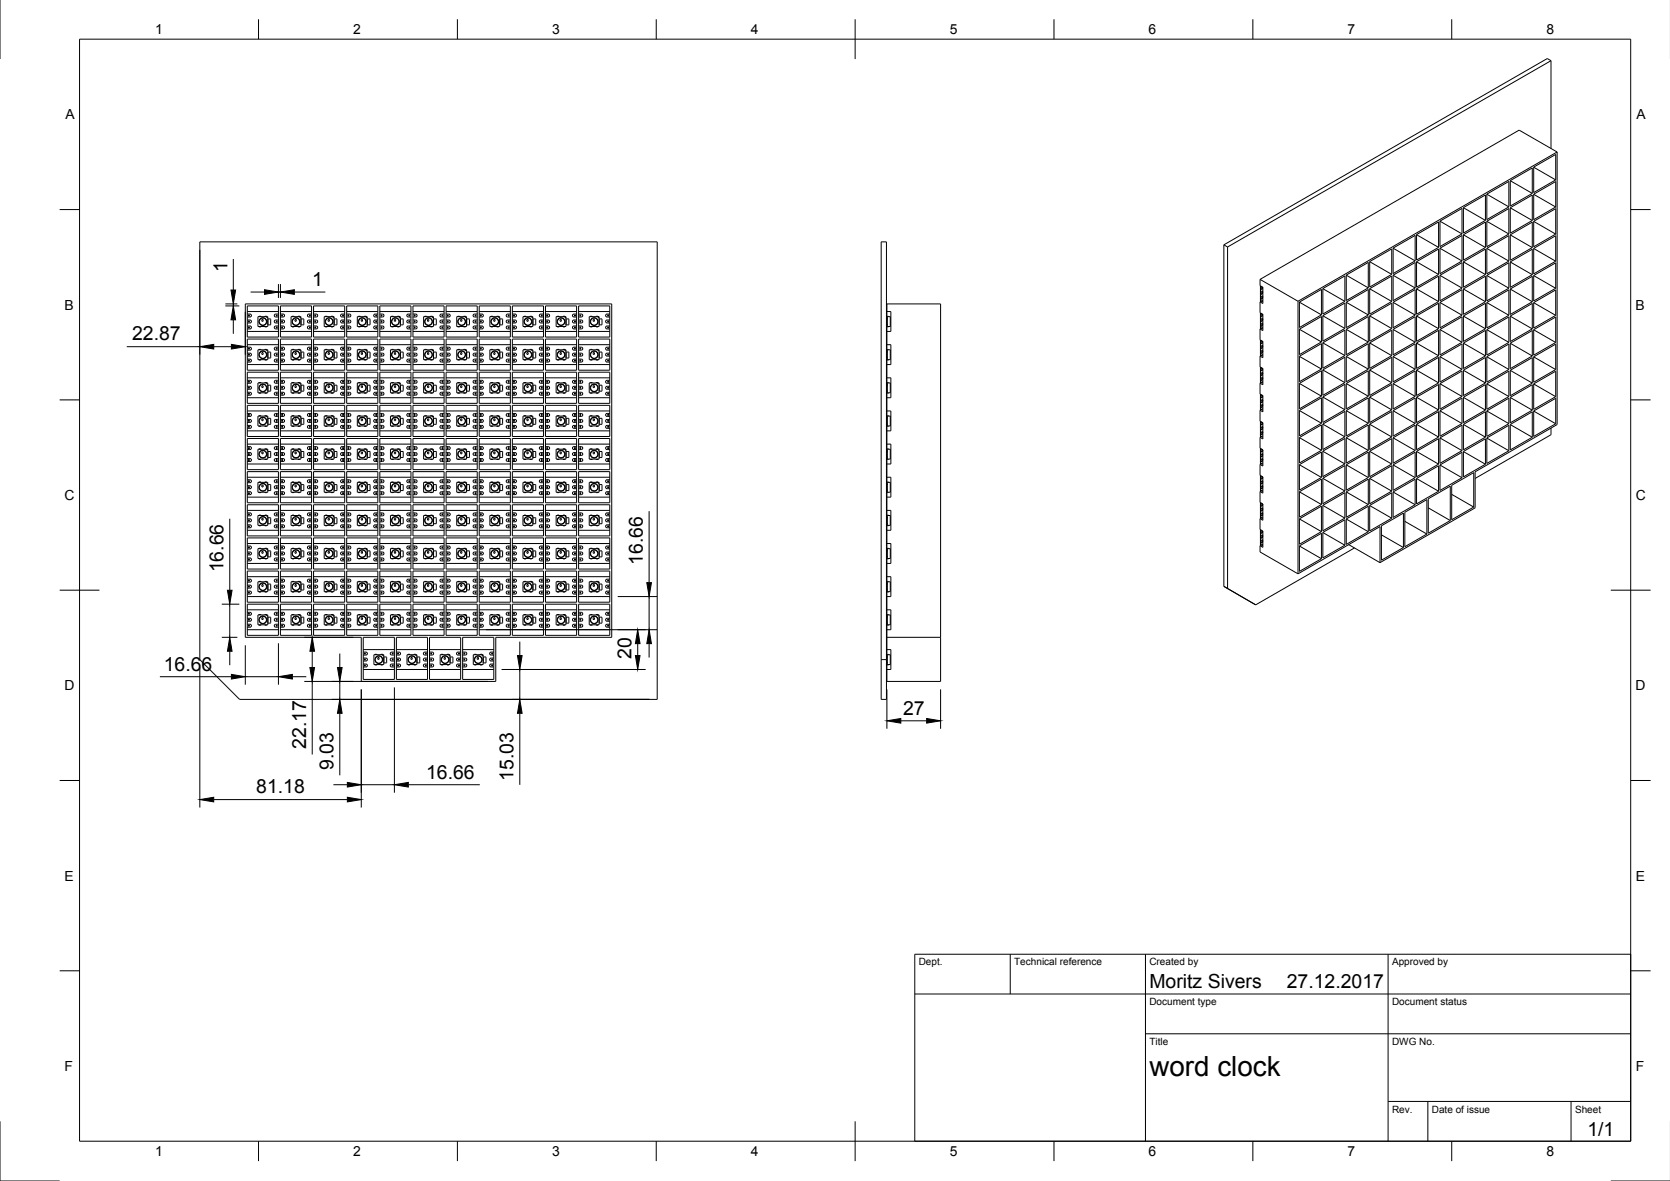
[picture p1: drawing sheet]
<svg xmlns="http://www.w3.org/2000/svg" width="420mm" height="297mm" viewBox="0 0 420 297" stroke-linecap="round" stroke-linejoin="round" font-family="sans-serif">
<defs><g id="words">
<text font-size="7" x="289.2" y="270.5">word clock</text>
<g font-size="4.9">
<text x="57.2" y="68.5" transform="rotate(-90 57.2 68.5)">1</text>
<text x="78.5" y="72">1</text>
<text x="33.2" y="85.6">22.87</text>
<text x="56.2" y="144" transform="rotate(-90 56.2 144)">16.66</text>
<text x="161.8" y="142.1" transform="rotate(-90 161.8 142.1)">16.66</text>
<text x="158.9" y="165.8" transform="rotate(-90 158.9 165.8)">20</text>
<text x="41.2" y="168.6">16.66</text>
<text x="227.2" y="179.8">27</text>
<text x="77.1" y="188.4" transform="rotate(-90 77.1 188.4)">22.17</text>
<text x="83.9" y="193.7" transform="rotate(-90 83.9 193.7)">9.03</text>
<text x="107.2" y="195.8">16.66</text>
<text x="129.2" y="196.4" transform="rotate(-90 129.2 196.4)">15.03</text>
<text x="64.5" y="199.5">81.18</text>
<text x="289.2" y="248.5">Moritz Sivers</text>
<text x="323.7" y="248.5">27.12.2017</text>
<text x="399.4" y="285.7">1/1</text>
</g>
<g font-size="3.5">
<text x="39" y="8.6">1</text>
<text x="88.9" y="8.6">2</text>
<text x="138.9" y="8.6">3</text>
<text x="188.9" y="8.6">4</text>
<text x="239" y="8.6">5</text>
<text x="288.9" y="8.6">6</text>
<text x="339" y="8.6">7</text>
<text x="389.1" y="8.6">8</text>
<text x="16.4" y="30">A</text>
<text x="411.7" y="30">A</text>
<text x="16.2" y="77.9">B</text>
<text x="411.5" y="77.9">B</text>
<text x="16.3" y="125.8">C</text>
<text x="411.5" y="125.8">C</text>
<text x="16.2" y="173.6">D</text>
<text x="411.5" y="173.6">D</text>
<text x="16.3" y="221.5">E</text>
<text x="411.5" y="221.5">E</text>
<text x="16.3" y="269.4">F</text>
<text x="411.5" y="269.4">F</text>
<text x="39" y="290.8">1</text>
<text x="88.9" y="290.8">2</text>
<text x="138.9" y="290.8">3</text>
<text x="188.9" y="290.8">4</text>
<text x="239" y="290.8">5</text>
<text x="288.9" y="290.8">6</text>
<text x="339" y="290.8">7</text>
<text x="389.1" y="290.8">8</text>
</g>
<g font-size="2.5">
<text x="231.2" y="242.8">Dept.</text>
<text x="255.2" y="242.8">Technical reference</text>
<text x="289.2" y="242.8">Created by</text>
<text x="350.2" y="242.8">Approved by</text>
<text x="289.2" y="252.8">Document type</text>
<text x="350.2" y="252.8">Document status</text>
<text x="289.2" y="262.8">Title</text>
<text x="350.2" y="262.8">DWG No.</text>
<text x="350.2" y="279.8">Rev.</text>
<text x="360.2" y="279.8">Date of issue</text>
<text x="396.3" y="279.8">Sheet</text>
</g>
</g></defs>
<!-- layer: Sichtbar -->
<g fill="none" stroke="#000" stroke-width=".25">
<path d="M390.2 15.3l-81.4 46.8M390.2 15.3l-.9-.6-81.4 46.9M390.2 15.3v22M391.8 38.2l-9.6-5.5-65.2 37.6M391.8 38.2v68.6l-20.7 11.9v9l-23.9 13.8M391.8 38.2l-65.2 37.6M356.4 59l5.5-3.2v6.4l-5.5 3.2zM356.4 59l5.5 3.2M362.3 55.6l5.5-3.2v6.4l-5.5 3.2zM362.3 55.6l5.5 3.2M368.2 59l5.5-3.2v6.4M368.2 52.2l5.5-3.2v6.4l-5.5 3.2z"/>
<path d="M368.2 59v6.4l5.5-3.2M368.2 59.1l5.5 3.1M368.2 52.2l5.5 3.2M374.1 55.6l5.5-3.2v6.5M374.1 48.8l5.5 3.2M374.1 48.8l5.5-3.2v6.4l-5.5 3.2zM374.1 55.6v6.4l5.5-3.1M374.1 55.7l5.5 3.2M380 59.1l5.5-3.2v6.4M380 52.2l5.5-3.1v6.4M380 52.3l5.5 3.2M380 45.5l5.5 3.1"/>
<path d="M380 59.1l5.5 3.2M380 45.4l5.5-3.2v6.4l-5.5 3.2zM380 52.2v6.4l5.5-3.1M380 59.1v6.4l5.5-3.2M385.9 55.7l5.5-3.2v6.4M385.9 48.8l5.5-3.1v6.4M385.9 55.7l5.5 3.2M385.9 42l5.5-3.2v6.4l-5.5 3.2zM385.9 48.9l5.5 3.2M385.9 42.1l5.5 3.1M385.9 48.8v6.5l5.5-3.2M385.9 55.7v6.4l5.5-3.2"/>
<path d="M50.3 60.8h115.1v115.1h-105.1l-10-10zM61.7 76.4h92.2v83.9h-29.2v11.1h-33.8v-11.1h-29.2zM62.2 78.4h7.9M62.2 76.9h7.9v7.9h-7.9zM62.2 79h.7a.38 .38 0 0 1 .4 .4 .38 .38 0 0 1-.4 .3h-.7M64.9 79.6h2.5v2.5h-2.5zM65.1 79.6h.5M66.6 79.6h.5M67 79.6l.4 .4M70.1 79h-.7a.38 .38 0 0 0-.4 .4 .38 .38 0 0 0 .4 .3h.7M70.6 78.4h7.8M70.6 76.9h7.8v7.9h-7.8z"/>
<path d="M70.6 79h.6a.38 .38 0 0 1 .4 .4 .38 .38 0 0 1-.4 .3h-.6M73.2 79.6h2.5v2.5h-2.5zM73.5 79.6h.5M75 79.6h.5M75.3 79.6l.4 .4M78.4 79h-.7a.38 .38 0 0 0-.4 .4 .38 .38 0 0 0 .4 .3h.7M78.9 78.4h7.8M78.9 76.9h7.8v7.9h-7.8zM78.9 79h.7a.38 .38 0 0 1 .3 .4 .38 .38 0 0 1-.3 .3h-.7M81.6 79.6h2.4v2.5h-2.4zM81.8 79.6h.5M83.3 79.6h.5"/>
<path d="M83.7 79.6l.3 .4M86.7 79h-.6a.38 .38 0 0 0-.4 .4 .38 .38 0 0 0 .4 .3h.6M87.2 76.9h7.9v7.9h-7.9zM87.2 78.4h7.9M87.2 79h.7a.38 .38 0 0 1 .4 .4 .38 .38 0 0 1-.4 .3h-.7M89.9 79.6h2.5v2.5h-2.5zM90.2 79.6h.5M91.6 79.6h.5M92 79.6l.4 .4M95.1 79h-.7a.38 .38 0 0 0-.4 .4 .38 .38 0 0 0 .4 .3h.7M95.6 76.9h7.8v7.9h-7.8zM95.6 78.4h7.8"/>
<path d="M95.6 79h.6a.38 .38 0 0 1 .4 .4 .38 .38 0 0 1-.4 .3h-.6M98.2 79.6h2.5v2.5h-2.5zM98.5 79.6h.5M100 79.6h.5M100.3 79.6l.4 .4M103.4 79h-.7a.38 .38 0 0 0-.3 .4 .38 .38 0 0 0 .3 .3h.7M103.9 76.9h7.8v7.9h-7.8zM103.9 78.4h7.8M103.9 79h.7a.38 .38 0 0 1 .3 .4 .38 .38 0 0 1-.3 .3h-.7M106.6 79.6h2.5v2.5h-2.5zM106.8 79.6h.5M108.3 79.6h.5"/>
<path d="M108.7 79.6l.4 .4M111.7 79h-.6a.38 .38 0 0 0-.4 .4 .38 .38 0 0 0 .4 .3h.6M112.2 76.9h7.9v7.9h-7.9zM112.2 78.4h7.9M112.2 79h.7a.38 .38 0 0 1 .4 .4 .38 .38 0 0 1-.4 .3h-.7M114.9 79.6h2.5v2.5h-2.5zM115.2 79.6h.5M116.6 79.6h.5M117 79.6l.4 .4M120.1 79h-.7a.38 .38 0 0 0-.4 .4 .38 .38 0 0 0 .4 .3h.7M120.6 78.4h7.8M120.6 76.9h7.8v7.9h-7.8z"/>
<path d="M120.6 79h.6a.38 .38 0 0 1 .4 .4 .38 .38 0 0 1-.4 .3h-.6M123.2 79.6h2.5v2.5h-2.5zM123.5 79.6h.5M125 79.6h.5M125.3 79.6l.4 .4M128.4 79h-.7a.38 .38 0 0 0-.3 .4 .38 .38 0 0 0 .3 .3h.7M128.9 78.4h7.8M128.9 76.9h7.8v7.9h-7.8zM128.9 79h.7a.38 .38 0 0 1 .3 .4 .38 .38 0 0 1-.3 .3h-.7M131.6 79.6h2.5v2.5h-2.5zM131.8 79.6h.5M133.3 79.6h.5"/>
<path d="M133.7 79.6l.4 .4M136.7 79h-.6a.38 .38 0 0 0-.4 .4 .38 .38 0 0 0 .4 .3h.6M137.2 78.4h7.9M137.2 76.9h7.9v7.9h-7.9zM137.2 79h.7a.38 .38 0 0 1 .4 .4 .38 .38 0 0 1-.4 .3h-.7M139.9 79.6h2.5v2.5h-2.5zM140.2 79.6h.5M141.6 79.6h.5M142 79.6l.4 .4M145.1 79h-.7a.38 .38 0 0 0-.4 .4 .38 .38 0 0 0 .4 .3h.7M145.6 78.4h7.8M145.6 76.9h7.8v7.9h-7.8z"/>
<path d="M145.6 79h.6a.38 .38 0 0 1 .4 .4 .38 .38 0 0 1-.4 .3h-.6M148.3 79.6h2.4v2.5h-2.4zM148.5 79.6h.5M150 79.6h.5M150.4 79.6l.3 .4M153.4 79h-.7a.38 .38 0 0 0-.3 .4 .38 .38 0 0 0 .3 .3h.7M221.7 60.8h1.3v115.1h-1.3zM223 78.4h1.1v5h-1.1M223.1 76.4h13.5v95h-13.5zM223.1 79.6h.4M223.2 79.6h.8v2.5h-.8zM307.9 61.6v85.9l8 4.6 24.9-14.3"/>
<path d="M307.9 61.6l.9 .5M308.8 62.1v85.9M317 75.9v2.8l.7 .4M317 70.3v1.5l.7 .4M317 70.3l9.6 5.5M317.1 71.9l.1 3.9v-3.9M317.1 78.7l.1 3.9M317.2 78.8v3.8M317.4 75.7l.3 .2M317.5 78.9l-.3 .5 .3 .1M317.5 72.1l-.3 .5 .3 .1M317.6 79v.2l.1-.1"/>
<path d="M317.6 72.2v.2l.1-.1M317.7 74.6l-.1 .2M317.7 79l-.1 .2M317.7 72.2l-.1 .2M317.7 73.5l-.1 .1v-.2v.2M317.7 80l-.4 .4v.3h.2M317.7 79.3l-.4 .2M317.7 74.4l-.4 .4v.3h.2M317.7 73.2l-.4 .4v.3h.2M317.7 73.8l-.4 .1M317.7 72.5l-.4 .2M317.7 75l-.4 .2"/>
<path d="M317.7 75.5l-.7 .4M317.7 72.2v4.1l-.7-.4M317.7 79.1v4l-.7-.4M317.7 74.6l-.1 .2 .1-.1M326.6 75.8v68.5M326.9 76v6.4l5.6-3.2M326.9 76l5.6-3.2v6.4M326.9 76l5.6 3.2M332.8 72.6v6.4l5.6-3.2M332.8 79.4l5.6-3.2v6.4l-5.6 3.2zM332.8 72.6l5.6-3.2v6.4M332.8 72.6l5.6 3.2"/>
<path d="M332.8 79.4l5.6 3.2M338.7 69.2v6.4l5.6-3.2M338.7 76l5.6-3.2v6.4l-5.6 3.2zM338.7 69.2l5.6-3.2v6.4M338.7 76l5.6 3.2M338.7 69.2l5.6 3.2M344.6 65.8v6.4l5.5-3.2M344.6 72.6l5.5-3.2v6.4l-5.5 3.2zM344.6 79.4v6.4l5.5-3.2M344.6 65.8l5.5-3.2v6.4M344.6 79.4l5.5-3.2v6.4M344.6 79.4l5.5 3.2"/>
<path d="M344.6 65.8l5.5 3.2M344.6 72.6l5.5 3.2M350.5 62.4v6.4l5.5-3.2M350.5 69.2l5.5-3.2v6.4l-5.5 3.2zM350.5 76v6.4l5.5-3.2M350.5 62.4l5.5-3.2v6.4M350.5 76l5.5-3.2v6.4M350.5 62.4l5.5 3.2M350.5 69.2l5.5 3.2M350.5 76.1l5.5 3.1M356.4 79.4l5.5-3.1v6.4l-5.5 3.2zM356.4 72.6l5.5-3.2v6.4"/>
<path d="M356.4 65.8l5.5-3.2v6.4l-5.5 3.2zM356.4 72.6v6.4l5.5-3.2M356.4 65.8l5.5 3.2M356.4 72.7l5.5 3.1M356.4 79.5l5.5 3.2M362.3 76.1l5.5-3.2v6.4l-5.5 3.2zM362.3 69.2l5.5-3.2v6.5M362.3 62.4l5.5-3.2v6.4M362.3 62.5l5.5 3.1M362.3 62.4v6.4l5.5-3.2M362.3 69.2v6.4l5.5-3.1M362.3 69.3l5.5 3.2"/>
<path d="M362.3 76.1l5.5 3.2M368.2 72.7l5.5-3.2v6.4l-5.5 3.2zM368.2 65.8l5.5-3.1v6.4M368.2 72.7l5.5 3.2M368.2 65.9l5.5 3.2M368.2 65.8v6.5l5.5-3.2M368.2 79.5l5.5-3.2v6.4M368.2 79.5v6.4l5.5-3.2M368.2 79.5l5.5 3.2M374.1 69.3l5.5-3.2v6.4l-5.5 3.2zM374.1 62.5l5.5-3.2v6.4M374.1 76.1l5.5 3.2"/>
<path d="M374.1 69.3l5.5 3.2M374.1 62.5v6.4l5.5-3.2M374.1 76.1v6.4l5.5-3.2M374.1 76.1l5.5-3.2v6.4M374.1 62.5l5.5 3.2M380 79.5l5.5-3.2v6.4M380 65.9l5.5-3.2v6.4l-5.5 3.2zM380 79.5l5.5 3.2M380 72.7l5.5 3.2M380 79.5v6.4l5.5-3.2M380 72.7v6.4l5.5-3.2M380 72.7l5.5-3.2v6.4"/>
<path d="M380 65.9l5.5 3.2M385.9 76.1l5.5-3.2v6.4M385.9 62.5l5.5-3.2v6.4l-5.5 3.2zM385.9 69.3l5.5-3.2v6.4M385.9 76.1l5.5 3.2M385.9 62.5l5.5 3.2M385.9 69.3l5.5 3.2M385.9 69.3v6.4l5.5-3.2M385.9 76.1v6.4l5.5-3.2M62.2 95h7.9M62.2 86.7h7.9M62.2 91.7h7.9"/>
<path d="M62.2 83.4h7.9M62.2 85.3h7.9v7.8h-7.9zM62.2 93.6h7.9v7.8h-7.9zM62.2 98.7h.7a.38 .38 0 0 1 .4 .3 .38 .38 0 0 1-.4 .4h-.7M62.2 90.4l.7-.1a.38 .38 0 0 1 .4 .4 .38 .38 0 0 1-.4 .4l-.7-.1M62.2 82h.7a.38 .38 0 0 1 .4 .4 .38 .38 0 0 1-.4 .3h-.7M62.2 95.7h.7a.38 .38 0 0 1 .4 .3 .38 .38 0 0 1-.4 .4h-.7M62.2 97.2h.7a.38 .38 0 0 1 .4 .3 .38 .38 0 0 1-.4 .4h-.7M62.2 87.4l.7-.1a.38 .38 0 0 1 .4 .4 .38 .38 0 0 1-.4 .4l-.7-.1M62.2 88.9l.7-.1a.38 .38 0 0 1 .4 .4 .38 .38 0 0 1-.4 .4l-.7-.1M62.2 80.5h.7a.38 .38 0 0 1 .4 .4 .38 .38 0 0 1-.4 .3h-.7M64.9 88h2.5v2.5h-2.5z"/>
<path d="M64.9 96.3h2.5v2.5h-2.5zM65.1 98.8h.5M65.1 96.3h.5M65.1 90.5h.5M65.1 88h.5M65.1 82.1h.5M65.9 80.3h.3v.5h-.3zM65.9 88.7h.3v.4h-.3zM65.9 97h.3v.5h-.3zM66.6 98.8h.5M66.6 96.3h.5M66.6 90.5h.5"/>
<path d="M66.6 88h.5M66.6 82.1h.5M67 96.3l.4 .4M67 88l.4 .4M67.4 80.2h.7v1.5h-.7zM67.4 88.5h.7v1.5h-.7zM67.4 96.9h.7v1.5h-.7zM70.1 97.2h-.7a.38 .38 0 0 0-.4 .3 .38 .38 0 0 0 .4 .4h.7M70.1 98.7h-.7a.38 .38 0 0 0-.4 .3 .38 .38 0 0 0 .4 .4h.7M70.1 95.7h-.7a.38 .38 0 0 0-.4 .3 .38 .38 0 0 0 .4 .4h.7M70.1 88.9l-.7-.1a.38 .38 0 0 0-.4 .4 .38 .38 0 0 0 .4 .4l.7-.1M70.1 90.4l-.7-.1a.38 .38 0 0 0-.4 .4 .38 .38 0 0 0 .4 .4l.7-.1"/>
<path d="M70.1 87.4l-.7-.1a.38 .38 0 0 0-.4 .4 .38 .38 0 0 0 .4 .4l.7-.1M70.1 80.5h-.7a.38 .38 0 0 0-.4 .4 .38 .38 0 0 0 .4 .3h.7M70.1 82h-.7a.38 .38 0 0 0-.4 .4 .38 .38 0 0 0 .4 .3h.7M70.6 95h7.8M70.6 86.7h7.8M70.6 91.7h7.8M70.6 83.4h7.8M70.6 85.3h7.8v7.8h-7.8zM70.6 93.6h7.8v7.8h-7.8zM70.6 98.7h.6a.38 .38 0 0 1 .4 .3 .38 .38 0 0 1-.4 .4h-.6M70.6 90.4l.6-.1a.38 .38 0 0 1 .4 .4 .38 .38 0 0 1-.4 .4l-.6-.1M70.6 82h.6a.38 .38 0 0 1 .4 .4 .38 .38 0 0 1-.4 .3h-.6"/>
<path d="M70.6 95.7h.6a.38 .38 0 0 1 .4 .3 .38 .38 0 0 1-.4 .4h-.6M70.6 97.2h.6a.38 .38 0 0 1 .4 .3 .38 .38 0 0 1-.4 .4h-.6M70.6 87.4l.6-.1a.38 .38 0 0 1 .4 .4 .38 .38 0 0 1-.4 .4l-.6-.1M70.6 88.9l.6-.1a.38 .38 0 0 1 .4 .4 .38 .38 0 0 1-.4 .4l-.6-.1M70.6 80.5h.6a.38 .38 0 0 1 .4 .4 .38 .38 0 0 1-.4 .3h-.6M73.2 88h2.5v2.5h-2.5zM73.2 96.3h2.5v2.5h-2.5zM73.5 98.8h.5M73.5 96.3h.5M73.5 90.5h.5M73.5 88h.5M73.5 82.1h.5"/>
<path d="M74.2 80.3h.3v.5h-.3zM74.2 88.7h.3v.4h-.3zM74.2 97h.3v.5h-.3zM75 98.8h.5M75 96.3h.5M75 90.5h.5M75 88h.5M75 82.1h.5M75.3 96.3l.4 .4M75.3 88l.4 .4M75.7 80.2h.7v1.5h-.7M75.7 88.5h.7v1.5h-.7"/>
<path d="M75.7 96.9h.7v1.5h-.7M78.4 97.2h-.7a.38 .38 0 0 0-.4 .3 .38 .38 0 0 0 .4 .4h.7M78.4 98.7h-.7a.38 .38 0 0 0-.4 .3 .38 .38 0 0 0 .4 .4h.7M78.4 95.7h-.7a.38 .38 0 0 0-.4 .3 .38 .38 0 0 0 .4 .4h.7M78.4 88.9l-.7-.1a.38 .38 0 0 0-.4 .4 .38 .38 0 0 0 .4 .4l.7-.1M78.4 90.4l-.7-.1a.38 .38 0 0 0-.4 .4 .38 .38 0 0 0 .4 .4l.7-.1M78.4 87.4l-.7-.1a.38 .38 0 0 0-.4 .4 .38 .38 0 0 0 .4 .4l.7-.1M78.4 80.5h-.7a.38 .38 0 0 0-.4 .4 .38 .38 0 0 0 .4 .3h.7M78.4 82h-.7a.38 .38 0 0 0-.4 .4 .38 .38 0 0 0 .4 .3h.7M78.9 95h7.8M78.9 86.7h7.8M78.9 91.7h7.8"/>
<path d="M78.9 83.4h7.8M78.9 85.3h7.8v7.8h-7.8zM78.9 93.6h7.8v7.8h-7.8zM78.9 98.7h.7a.38 .38 0 0 1 .3 .3 .38 .38 0 0 1-.3 .4h-.7M78.9 90.4l.7-.1a.38 .38 0 0 1 .3 .4 .38 .38 0 0 1-.3 .4l-.7-.1M78.9 82h.7a.38 .38 0 0 1 .3 .4 .38 .38 0 0 1-.3 .3h-.7M78.9 95.7h.7a.38 .38 0 0 1 .3 .3 .38 .38 0 0 1-.3 .4h-.7M78.9 97.2h.7a.38 .38 0 0 1 .3 .3 .38 .38 0 0 1-.3 .4h-.7M78.9 87.4l.7-.1a.38 .38 0 0 1 .3 .4 .38 .38 0 0 1-.3 .4l-.7-.1M78.9 88.9l.7-.1a.38 .38 0 0 1 .3 .4 .38 .38 0 0 1-.3 .4l-.7-.1M78.9 80.5h.7a.38 .38 0 0 1 .3 .4 .38 .38 0 0 1-.3 .3h-.7M81.6 88h2.4v2.5h-2.4z"/>
<path d="M81.6 96.3h2.4v2.5h-2.4zM81.8 98.8h.5M81.8 96.3h.5M81.8 90.5h.5M81.8 88h.5M81.8 82.1h.5M82.6 80.3h.3v.5h-.3zM82.6 88.7h.3v.4h-.3zM82.6 97h.3v.5h-.3zM83.3 98.8h.5M83.3 96.3h.5M83.3 90.5h.5"/>
<path d="M83.3 88h.5M83.3 82.1h.5M83.7 96.3l.3 .4M83.7 88l.3 .4M84.1 80.2h.7v1.5h-.7zM84.1 88.5h.7v1.5h-.7zM84.1 96.9h.7v1.5h-.7zM86.7 97.2h-.6a.38 .38 0 0 0-.4 .3 .38 .38 0 0 0 .4 .4h.6M86.7 98.7h-.6a.38 .38 0 0 0-.4 .3 .38 .38 0 0 0 .4 .4h.6M86.7 95.7h-.6a.38 .38 0 0 0-.4 .3 .38 .38 0 0 0 .4 .4h.6M86.7 88.9l-.6-.1a.38 .38 0 0 0-.4 .4 .38 .38 0 0 0 .4 .4l.6-.1M86.7 90.4l-.6-.1a.38 .38 0 0 0-.4 .4 .38 .38 0 0 0 .4 .4l.6-.1"/>
<path d="M86.7 87.4l-.6-.1a.38 .38 0 0 0-.4 .4 .38 .38 0 0 0 .4 .4l.6-.1M86.7 80.5h-.6a.38 .38 0 0 0-.4 .4 .38 .38 0 0 0 .4 .3h.6M86.7 82h-.6a.38 .38 0 0 0-.4 .4 .38 .38 0 0 0 .4 .3h.6M87.2 85.3h7.9v7.8h-7.9zM87.2 93.6h7.9v7.8h-7.9zM87.2 95h7.9M87.2 86.7h7.9M87.2 91.7h7.9M87.2 83.4h7.9M87.2 98.7h.7a.38 .38 0 0 1 .4 .3 .38 .38 0 0 1-.4 .4h-.7M87.2 90.4l.7-.1a.38 .38 0 0 1 .4 .4 .38 .38 0 0 1-.4 .4l-.7-.1M87.2 82h.7a.38 .38 0 0 1 .4 .4 .38 .38 0 0 1-.4 .3h-.7"/>
<path d="M87.2 95.7h.7a.38 .38 0 0 1 .4 .3 .38 .38 0 0 1-.4 .4h-.7M87.2 97.2h.7a.38 .38 0 0 1 .4 .3 .38 .38 0 0 1-.4 .4h-.7M87.2 87.4l.7-.1a.38 .38 0 0 1 .4 .4 .38 .38 0 0 1-.4 .4l-.7-.1M87.2 88.9l.7-.1a.38 .38 0 0 1 .4 .4 .38 .38 0 0 1-.4 .4l-.7-.1M87.2 80.5h.7a.38 .38 0 0 1 .4 .4 .38 .38 0 0 1-.4 .3h-.7M89.9 88h2.5v2.5h-2.5zM89.9 96.3h2.5v2.5h-2.5zM90.2 98.8h.5M90.2 96.3h.5M90.2 90.5h.5M90.2 88h.5M90.2 82.1h.5"/>
<path d="M90.9 80.3h.3v.5h-.3zM90.9 88.7h.3v.4h-.3zM90.9 97h.3v.5h-.3zM91.6 98.8h.5M91.6 96.3h.5M91.6 90.5h.5M91.6 88h.5M91.6 82.1h.5M92 88l.4 .4M92 96.3l.4 .4M92.4 80.2h.7v1.5h-.7M92.4 88.5h.7v1.5h-.7"/>
<path d="M92.4 96.9h.7v1.5h-.7M95.1 97.2h-.7a.38 .38 0 0 0-.4 .3 .38 .38 0 0 0 .4 .4h.7M95.1 98.7h-.7a.38 .38 0 0 0-.4 .3 .38 .38 0 0 0 .4 .4h.7M95.1 95.7h-.7a.38 .38 0 0 0-.4 .3 .38 .38 0 0 0 .4 .4h.7M95.1 88.9l-.7-.1a.38 .38 0 0 0-.4 .4 .38 .38 0 0 0 .4 .4l.7-.1M95.1 90.4l-.7-.1a.38 .38 0 0 0-.4 .4 .38 .38 0 0 0 .4 .4l.7-.1M95.1 87.4l-.7-.1a.38 .38 0 0 0-.4 .4 .38 .38 0 0 0 .4 .4l.7-.1M95.1 80.5h-.7a.38 .38 0 0 0-.4 .4 .38 .38 0 0 0 .4 .3h.7M95.1 82h-.7a.38 .38 0 0 0-.4 .4 .38 .38 0 0 0 .4 .3h.7M95.6 85.3h7.8v7.8h-7.8zM95.6 93.6h7.8v7.8h-7.8zM95.6 95h7.8"/>
<path d="M95.6 86.7h7.8M95.6 91.7h7.8M95.6 83.4h7.8M95.6 98.7h.6a.38 .38 0 0 1 .4 .3 .38 .38 0 0 1-.4 .4h-.6M95.6 90.4l.6-.1a.38 .38 0 0 1 .4 .4 .38 .38 0 0 1-.4 .4l-.6-.1M95.6 82h.6a.38 .38 0 0 1 .4 .4 .38 .38 0 0 1-.4 .3h-.6M95.6 95.7h.6a.38 .38 0 0 1 .4 .3 .38 .38 0 0 1-.4 .4h-.6M95.6 97.2h.6a.38 .38 0 0 1 .4 .3 .38 .38 0 0 1-.4 .4h-.6M95.6 87.4l.6-.1a.38 .38 0 0 1 .4 .4 .38 .38 0 0 1-.4 .4l-.6-.1M95.6 88.9l.6-.1a.38 .38 0 0 1 .4 .4 .38 .38 0 0 1-.4 .4l-.6-.1M95.6 80.5h.6a.38 .38 0 0 1 .4 .4 .38 .38 0 0 1-.4 .3h-.6M98.2 88h2.5v2.5h-2.5z"/>
<path d="M98.2 96.3h2.5v2.5h-2.5zM98.5 98.8h.5M98.5 96.3h.5M98.5 90.5h.5M98.5 88h.5M98.5 82.1h.5M99.2 80.3h.3v.5h-.3zM99.2 88.7h.3v.4h-.3zM99.2 97h.3v.5h-.3zM100 98.8h.5M100 96.3h.5M100 90.5h.5"/>
<path d="M100 88h.5M100 82.1h.5M100.3 96.3l.4 .4M100.3 88l.4 .4M100.7 80.2h.7v1.5h-.7zM100.7 88.5h.7v1.5h-.7zM100.7 96.9h.7v1.5h-.7zM103.4 97.2h-.7a.38 .38 0 0 0-.3 .3 .38 .38 0 0 0 .3 .4h.7M103.4 98.7h-.7a.38 .38 0 0 0-.3 .3 .38 .38 0 0 0 .3 .4h.7M103.4 95.7h-.7a.38 .38 0 0 0-.3 .3 .38 .38 0 0 0 .3 .4h.7M103.4 88.9l-.7-.1a.38 .38 0 0 0-.3 .4 .38 .38 0 0 0 .3 .4l.7-.1M103.4 90.4l-.7-.1a.38 .38 0 0 0-.3 .4 .38 .38 0 0 0 .3 .4l.7-.1"/>
<path d="M103.4 87.4l-.7-.1a.38 .38 0 0 0-.3 .4 .38 .38 0 0 0 .3 .4l.7-.1M103.4 80.5h-.7a.38 .38 0 0 0-.3 .4 .38 .38 0 0 0 .3 .3h.7M103.4 82h-.7a.38 .38 0 0 0-.3 .4 .38 .38 0 0 0 .3 .3h.7M103.9 85.3h7.8v7.8h-7.8zM103.9 93.6h7.8v7.8h-7.8zM103.9 95h7.8M103.9 86.7h7.8M103.9 91.7h7.8M103.9 83.4h7.8M103.9 98.7h.7a.38 .38 0 0 1 .3 .3 .38 .38 0 0 1-.3 .4h-.7M103.9 90.4l.7-.1a.38 .38 0 0 1 .3 .4 .38 .38 0 0 1-.3 .4l-.7-.1M103.9 82h.7a.38 .38 0 0 1 .3 .4 .38 .38 0 0 1-.3 .3h-.7"/>
<path d="M103.9 95.7h.7a.38 .38 0 0 1 .3 .3 .38 .38 0 0 1-.3 .4h-.7M103.9 97.2h.7a.38 .38 0 0 1 .3 .3 .38 .38 0 0 1-.3 .4h-.7M103.9 87.4l.7-.1a.38 .38 0 0 1 .3 .4 .38 .38 0 0 1-.3 .4l-.7-.1M103.9 88.9l.7-.1a.38 .38 0 0 1 .3 .4 .38 .38 0 0 1-.3 .4l-.7-.1M103.9 80.5h.7a.38 .38 0 0 1 .3 .4 .38 .38 0 0 1-.3 .3h-.7M106.6 88h2.5v2.5h-2.5zM106.6 96.3h2.5v2.5h-2.5zM106.8 98.8h.5M106.8 96.3h.5M106.8 90.5h.5M106.8 88h.5M106.8 82.1h.5"/>
<path d="M107.6 80.3h.3v.5h-.3zM107.6 88.7h.3v.4h-.3zM107.6 97h.3v.5h-.3zM108.3 98.8h.5M108.3 96.3h.5M108.3 90.5h.5M108.3 88h.5M108.3 82.1h.5M108.7 96.3l.4 .4M108.7 88l.4 .4M109.1 80.2h.7v1.5h-.7M109.1 88.5h.7v1.5h-.7"/>
<path d="M109.1 96.9h.7v1.5h-.7M111.7 97.2h-.6a.38 .38 0 0 0-.4 .3 .38 .38 0 0 0 .4 .4h.6M111.7 98.7h-.6a.38 .38 0 0 0-.4 .3 .38 .38 0 0 0 .4 .4h.6M111.7 95.7h-.6a.38 .38 0 0 0-.4 .3 .38 .38 0 0 0 .4 .4h.6M111.7 88.9l-.6-.1a.38 .38 0 0 0-.4 .4 .38 .38 0 0 0 .4 .4l.6-.1M111.7 90.4l-.6-.1a.38 .38 0 0 0-.4 .4 .38 .38 0 0 0 .4 .4l.6-.1M111.7 87.4l-.6-.1a.38 .38 0 0 0-.4 .4 .38 .38 0 0 0 .4 .4l.6-.1M111.7 80.5h-.6a.38 .38 0 0 0-.4 .4 .38 .38 0 0 0 .4 .3h.6M111.7 82h-.6a.38 .38 0 0 0-.4 .4 .38 .38 0 0 0 .4 .3h.6M112.2 85.3h7.9v7.8h-7.9zM112.2 93.6h7.9v7.8h-7.9zM112.2 95h7.9"/>
<path d="M112.2 86.7h7.9M112.2 91.7h7.9M112.2 83.4h7.9M112.2 98.7h.7a.38 .38 0 0 1 .4 .3 .38 .38 0 0 1-.4 .4h-.7M112.2 90.4l.7-.1a.38 .38 0 0 1 .4 .4 .38 .38 0 0 1-.4 .4l-.7-.1M112.2 82h.7a.38 .38 0 0 1 .4 .4 .38 .38 0 0 1-.4 .3h-.7M112.2 95.7h.7a.38 .38 0 0 1 .4 .3 .38 .38 0 0 1-.4 .4h-.7M112.2 97.2h.7a.38 .38 0 0 1 .4 .3 .38 .38 0 0 1-.4 .4h-.7M112.2 87.4l.7-.1a.38 .38 0 0 1 .4 .4 .38 .38 0 0 1-.4 .4l-.7-.1M112.2 88.9l.7-.1a.38 .38 0 0 1 .4 .4 .38 .38 0 0 1-.4 .4l-.7-.1M112.2 80.5h.7a.38 .38 0 0 1 .4 .4 .38 .38 0 0 1-.4 .3h-.7M114.9 88h2.5v2.5h-2.5z"/>
<path d="M114.9 96.3h2.5v2.5h-2.5zM115.2 98.8h.5M115.2 96.3h.5M115.2 90.5h.5M115.2 88h.5M115.2 82.1h.5M115.9 80.3h.3v.5h-.3zM115.9 88.7h.3v.4h-.3zM115.9 97h.3v.5h-.3zM116.6 98.8h.5M116.6 96.3h.5M116.6 90.5h.5"/>
<path d="M116.6 88h.5M116.6 82.1h.5M117 96.3l.4 .4M117 88l.4 .4M117.4 80.2h.7v1.5h-.7zM117.4 88.5h.7v1.5h-.7zM117.4 96.9h.7v1.5h-.7zM120.1 97.2h-.7a.38 .38 0 0 0-.4 .3 .38 .38 0 0 0 .4 .4h.7M120.1 98.7h-.7a.38 .38 0 0 0-.4 .3 .38 .38 0 0 0 .4 .4h.7M120.1 95.7h-.7a.38 .38 0 0 0-.4 .3 .38 .38 0 0 0 .4 .4h.7M120.1 88.9l-.7-.1a.38 .38 0 0 0-.4 .4 .38 .38 0 0 0 .4 .4l.7-.1M120.1 90.4l-.7-.1a.38 .38 0 0 0-.4 .4 .38 .38 0 0 0 .4 .4l.7-.1"/>
<path d="M120.1 87.4l-.7-.1a.38 .38 0 0 0-.4 .4 .38 .38 0 0 0 .4 .4l.7-.1M120.1 80.5h-.7a.38 .38 0 0 0-.4 .4 .38 .38 0 0 0 .4 .3h.7M120.1 82h-.7a.38 .38 0 0 0-.4 .4 .38 .38 0 0 0 .4 .3h.7M120.6 95h7.8M120.6 86.7h7.8M120.6 91.7h7.8M120.6 83.4h7.8M120.6 85.3h7.8v7.8h-7.8zM120.6 93.6h7.8v7.8h-7.8zM120.6 98.7h.6a.38 .38 0 0 1 .4 .3 .38 .38 0 0 1-.4 .4h-.6M120.6 90.4l.6-.1a.38 .38 0 0 1 .4 .4 .38 .38 0 0 1-.4 .4l-.6-.1M120.6 82h.6a.38 .38 0 0 1 .4 .4 .38 .38 0 0 1-.4 .3h-.6"/>
<path d="M120.6 95.7h.6a.38 .38 0 0 1 .4 .3 .38 .38 0 0 1-.4 .4h-.6M120.6 97.2h.6a.38 .38 0 0 1 .4 .3 .38 .38 0 0 1-.4 .4h-.6M120.6 87.4l.6-.1a.38 .38 0 0 1 .4 .4 .38 .38 0 0 1-.4 .4l-.6-.1M120.6 88.9l.6-.1a.38 .38 0 0 1 .4 .4 .38 .38 0 0 1-.4 .4l-.6-.1M120.6 80.5h.6a.38 .38 0 0 1 .4 .4 .38 .38 0 0 1-.4 .3h-.6M123.2 88h2.5v2.5h-2.5zM123.2 96.3h2.5v2.5h-2.5zM123.5 98.8h.5M123.5 96.3h.5M123.5 90.5h.5M123.5 88h.5M123.5 82.1h.5"/>
<path d="M124.2 80.3h.3v.5h-.3zM124.2 88.7h.3v.4h-.3zM124.2 97h.3v.5h-.3zM125 98.8h.5M125 96.3h.5M125 90.5h.5M125 88h.5M125 82.1h.5M125.3 96.3l.4 .4M125.3 88l.4 .4M125.7 80.2h.7v1.5h-.7M125.7 88.5h.7v1.5h-.7"/>
<path d="M125.7 96.9h.7v1.5h-.7M128.4 97.2h-.7a.38 .38 0 0 0-.3 .3 .38 .38 0 0 0 .3 .4h.7M128.4 98.7h-.7a.38 .38 0 0 0-.3 .3 .38 .38 0 0 0 .3 .4h.7M128.4 95.7h-.7a.38 .38 0 0 0-.3 .3 .38 .38 0 0 0 .3 .4h.7M128.4 88.9l-.7-.1a.38 .38 0 0 0-.3 .4 .38 .38 0 0 0 .3 .4l.7-.1M128.4 90.4l-.7-.1a.38 .38 0 0 0-.3 .4 .38 .38 0 0 0 .3 .4l.7-.1M128.4 87.4l-.7-.1a.38 .38 0 0 0-.3 .4 .38 .38 0 0 0 .3 .4l.7-.1M128.4 80.5h-.7a.38 .38 0 0 0-.3 .4 .38 .38 0 0 0 .3 .3h.7M128.4 82h-.7a.38 .38 0 0 0-.3 .4 .38 .38 0 0 0 .3 .3h.7M128.9 95h7.8M128.9 86.7h7.8M128.9 91.7h7.8"/>
<path d="M128.9 83.4h7.8M128.9 85.3h7.8v7.8h-7.8zM128.9 93.6h7.8v7.8h-7.8zM128.9 95.7h.7a.38 .38 0 0 1 .3 .3 .38 .38 0 0 1-.3 .4h-.7M128.9 97.2h.7a.38 .38 0 0 1 .3 .3 .38 .38 0 0 1-.3 .4h-.7M128.9 87.4l.7-.1a.38 .38 0 0 1 .3 .4 .38 .38 0 0 1-.3 .4l-.7-.1M128.9 88.9l.7-.1a.38 .38 0 0 1 .3 .4 .38 .38 0 0 1-.3 .4l-.7-.1M128.9 80.5h.7a.38 .38 0 0 1 .3 .4 .38 .38 0 0 1-.3 .3h-.7M128.9 98.7h.7a.38 .38 0 0 1 .3 .3 .38 .38 0 0 1-.3 .4h-.7M128.9 90.4l.7-.1a.38 .38 0 0 1 .3 .4 .38 .38 0 0 1-.3 .4l-.7-.1M128.9 82h.7a.38 .38 0 0 1 .3 .4 .38 .38 0 0 1-.3 .3h-.7M131.6 88h2.5v2.5h-2.5z"/>
<path d="M131.6 96.3h2.5v2.5h-2.5zM131.8 98.8h.5M131.8 96.3h.5M131.8 90.5h.5M131.8 88h.5M131.8 82.1h.5M132.6 80.3h.3v.5h-.3zM132.6 88.7h.3v.4h-.3zM132.6 97h.3v.5h-.3zM133.3 98.8h.5M133.3 96.3h.5M133.3 90.5h.5"/>
<path d="M133.3 88h.5M133.3 82.1h.5M133.7 96.3l.4 .4M133.7 88l.4 .4M134.1 80.2h.7v1.5h-.7zM134.1 88.5h.7v1.5h-.7zM134.1 96.9h.7v1.5h-.7zM136.7 97.2h-.6a.38 .38 0 0 0-.4 .3 .38 .38 0 0 0 .4 .4h.6M136.7 98.7h-.6a.38 .38 0 0 0-.4 .3 .38 .38 0 0 0 .4 .4h.6M136.7 95.7h-.6a.38 .38 0 0 0-.4 .3 .38 .38 0 0 0 .4 .4h.6M136.7 88.9l-.6-.1a.38 .38 0 0 0-.4 .4 .38 .38 0 0 0 .4 .4l.6-.1M136.7 90.4l-.6-.1a.38 .38 0 0 0-.4 .4 .38 .38 0 0 0 .4 .4l.6-.1"/>
<path d="M136.7 87.4l-.6-.1a.38 .38 0 0 0-.4 .4 .38 .38 0 0 0 .4 .4l.6-.1M136.7 80.5h-.6a.38 .38 0 0 0-.4 .4 .38 .38 0 0 0 .4 .3h.6M136.7 82h-.6a.38 .38 0 0 0-.4 .4 .38 .38 0 0 0 .4 .3h.6M137.2 95h7.9M137.2 86.7h7.9M137.2 91.7h7.9M137.2 83.4h7.9M137.2 85.3h7.9v7.8h-7.9zM137.2 93.6h7.9v7.8h-7.9zM137.2 95.7h.7a.38 .38 0 0 1 .4 .3 .38 .38 0 0 1-.4 .4h-.7M137.2 97.2h.7a.38 .38 0 0 1 .4 .3 .38 .38 0 0 1-.4 .4h-.7M137.2 87.4l.7-.1a.38 .38 0 0 1 .4 .4 .38 .38 0 0 1-.4 .4l-.7-.1"/>
<path d="M137.2 88.9l.7-.1a.38 .38 0 0 1 .4 .4 .38 .38 0 0 1-.4 .4l-.7-.1M137.2 80.5h.7a.38 .38 0 0 1 .4 .4 .38 .38 0 0 1-.4 .3h-.7M137.2 98.7h.7a.38 .38 0 0 1 .4 .3 .38 .38 0 0 1-.4 .4h-.7M137.2 90.4l.7-.1a.38 .38 0 0 1 .4 .4 .38 .38 0 0 1-.4 .4l-.7-.1M137.2 82h.7a.38 .38 0 0 1 .4 .4 .38 .38 0 0 1-.4 .3h-.7M139.9 88h2.5v2.5h-2.5zM139.9 96.3h2.5v2.5h-2.5zM140.2 98.8h.5M140.2 96.3h.5M140.2 90.5h.5M140.2 88h.5M140.2 82.1h.5"/>
<path d="M140.9 80.3h.3v.5h-.3zM140.9 88.7h.3v.4h-.3zM140.9 97h.3v.5h-.3zM141.6 98.8h.5M141.6 96.3h.5M141.6 90.5h.5M141.6 88h.5M141.6 82.1h.5M142 96.3l.4 .4M142 88l.4 .4M142.4 80.2h.7v1.5h-.7M142.4 88.5h.7v1.5h-.7"/>
<path d="M142.4 96.9h.7v1.5h-.7M145.1 97.2h-.7a.38 .38 0 0 0-.4 .3 .38 .38 0 0 0 .4 .4h.7M145.1 98.7h-.7a.38 .38 0 0 0-.4 .3 .38 .38 0 0 0 .4 .4h.7M145.1 95.7h-.7a.38 .38 0 0 0-.4 .3 .38 .38 0 0 0 .4 .4h.7M145.1 88.9l-.7-.1a.38 .38 0 0 0-.4 .4 .38 .38 0 0 0 .4 .4l.7-.1M145.1 90.4l-.7-.1a.38 .38 0 0 0-.4 .4 .38 .38 0 0 0 .4 .4l.7-.1M145.1 87.4l-.7-.1a.38 .38 0 0 0-.4 .4 .38 .38 0 0 0 .4 .4l.7-.1M145.1 80.5h-.7a.38 .38 0 0 0-.4 .4 .38 .38 0 0 0 .4 .3h.7M145.1 82h-.7a.38 .38 0 0 0-.4 .4 .38 .38 0 0 0 .4 .3h.7M145.6 95h7.8M145.6 86.7h7.8M145.6 91.7h7.8"/>
<path d="M145.6 83.4h7.8M145.6 85.3h7.8v7.8h-7.8zM145.6 93.6h7.8v7.8h-7.8zM145.6 95.7h.6a.38 .38 0 0 1 .4 .3 .38 .38 0 0 1-.4 .4h-.6M145.6 97.2h.6a.38 .38 0 0 1 .4 .3 .38 .38 0 0 1-.4 .4h-.6M145.6 87.4l.6-.1a.38 .38 0 0 1 .4 .4 .38 .38 0 0 1-.4 .4l-.6-.1M145.6 88.9l.6-.1a.38 .38 0 0 1 .4 .4 .38 .38 0 0 1-.4 .4l-.6-.1M145.6 80.5h.6a.38 .38 0 0 1 .4 .4 .38 .38 0 0 1-.4 .3h-.6M145.6 98.7h.6a.38 .38 0 0 1 .4 .3 .38 .38 0 0 1-.4 .4h-.6M145.6 90.4l.6-.1a.38 .38 0 0 1 .4 .4 .38 .38 0 0 1-.4 .4l-.6-.1M145.6 82h.6a.38 .38 0 0 1 .4 .4 .38 .38 0 0 1-.4 .3h-.6M148.3 88h2.4v2.5h-2.4z"/>
<path d="M148.3 96.3h2.4v2.5h-2.4zM148.5 98.8h.5M148.5 96.3h.5M148.5 90.5h.5M148.5 88h.5M148.5 82.1h.5M149.2 80.3h.4v.5h-.4zM149.2 88.7h.4v.4h-.4zM149.2 97h.4v.5h-.4zM150 98.8h.5M150 96.3h.5M150 90.5h.5"/>
<path d="M150 88h.5M150 82.1h.5M150.4 96.3l.3 .4M150.4 88l.3 .4M150.8 80.2h.7v1.5h-.7zM150.8 88.5h.7v1.5h-.7zM150.8 96.9h.7v1.5h-.7zM153.4 97.2h-.7a.38 .38 0 0 0-.3 .3 .38 .38 0 0 0 .3 .4h.7M153.4 98.7h-.7a.38 .38 0 0 0-.3 .3 .38 .38 0 0 0 .3 .4h.7M153.4 95.7h-.7a.38 .38 0 0 0-.3 .3 .38 .38 0 0 0 .3 .4h.7M153.4 88.9l-.7-.1a.38 .38 0 0 0-.3 .4 .38 .38 0 0 0 .3 .4l.7-.1M153.4 90.4l-.7-.1a.38 .38 0 0 0-.3 .4 .38 .38 0 0 0 .3 .4l.7-.1"/>
<path d="M153.4 87.4l-.7-.1a.38 .38 0 0 0-.3 .4 .38 .38 0 0 0 .3 .4l.7-.1M153.4 80.5h-.7a.38 .38 0 0 0-.3 .4 .38 .38 0 0 0 .3 .3h.7M153.4 82h-.7a.38 .38 0 0 0-.3 .4 .38 .38 0 0 0 .3 .3h.7M223 95h1.1v5h-1.1M223 86.7h1.1v5h-1.1M223.1 88.5h.1M223.1 96.7v.2M223.1 88.4l.1 .1M223.1 80.1v.1M223.1 98.8h.4M223.1 96.3h.4M223.1 90.5h.4"/>
<path d="M223.1 88h.4M223.2 96.3h.8v2.5h-.8zM223.2 88h.8v2.5h-.8zM223.2 98.3l-.1 .1M223.2 89.9l-.1 .1M223.2 81.6l-.1 .1M223.5 82.1h-.4M317 82.7v2.8l.7 .4M317 89.6l.4-.2 .3 .2M317 82.7l.4-.2 .3 .2M317 89.6v2.7l.7 .4M317 96.4v2.7l.7 .4"/>
<path d="M317.1 85.5l.1 4M317.1 92.3l.1 4v-3.9M317.1 99.2l.1 3.9v-3.9M317.2 85.6v3.9M317.4 96.2l.3 .2M317.5 99.4l-.2 .5 .4-.1-.4 .2M317.5 92.5l-.2 .6 .4-.1M317.5 85.7l-.3 .5 .3 .1M317.6 99.4v.2l.1-.1M317.6 92.6v.2l.1-.1M317.6 85.8v.2l.1-.1M317.7 95.1l-.1 .2"/>
<path d="M317.7 87l-.1 .2M317.7 99.5l-.1 .1M317.7 92.7l-.1 .1M317.7 85.9l-.1 .1M317.7 93.9l-.1 .1v-.1v.1M317.7 88.4l-.1 .1v-.2v.1M317.7 81.5l-.1 .1v-.1v.1M317.7 80.3l-.1 .1v-.2v.2M317.7 94.8l-.5 .6 .2 .2 .3-.1M317.7 93.6l-.5 .6 .2 .2 .3-.2-.4 .2M317.7 93l-.4 .1M317.7 95.4l-.4 .2"/>
<path d="M317.7 88l-.5 .6 .2 .2 .3-.2-.4 .2M317.7 86.8l-.5 .6 .2 .2 .3-.2M317.7 87.4l-.4 .2M317.7 86.2l-.4 .1M317.7 81.2l-.5 .6 .2 .2 .3-.2-.4 .2M317.7 80.6l-.4 .1M317.7 96l-.7 .4M317.7 89.1l-.5 .4M317.7 82.3l-.5 .3M317.7 85.9v4.1l-.7-.4M317.7 92.7v4.1l-.7-.4M317.7 99.5v4.1l-.7-.4"/>
<path d="M317.7 95.1l-.1 .2 .1-.1M317.7 87l-.1 .2 .1-.1M326.9 82.8l5.6-3.2v6.4l-5.6 3.2zM326.9 89.6v6.4l5.6-3.2M326.9 96.4v6.4l5.6-3.2M326.9 89.6l5.6 3.2M326.9 96.4l5.6-3.2v6.4M326.9 89.6l5.6-3.2v6.4M326.9 96.4l5.6 3.2M326.9 82.8l5.6 3.2M332.8 86.2v6.4l5.6-3.2M332.8 93v6.4l5.6-3.2"/>
<path d="M332.8 99.8l5.6-3.1v6.4l-5.6 3.1zM332.8 93.1l5.6 3.1M332.8 86.2l5.6-3.2v6.4M332.8 93l5.6-3.2v6.4M332.8 99.9l5.6 3.2M332.8 86.2l5.6 3.2M338.7 89.6v6.4l5.6-3.2M338.7 96.5l5.6 3.2M338.7 89.6l5.6-3.2v6.4M338.7 82.8v6.4l5.6-3.2M338.7 96.4l5.6-3.1v6.4l-5.6 3.2zM338.7 82.8l5.6-3.2v6.4"/>
<path d="M338.7 82.8l5.6 3.2M338.7 89.7l5.6 3.1M344.6 99.9l5.5-3.2v6.4M344.6 99.9l5.5 3.2M344.6 86.2v6.4l5.5-3.1M344.6 86.2l5.5-3.2v6.5M344.6 93.1l5.5-3.2v6.4l-5.5 3.2zM344.6 99.9v6.4l5.5-3.2M344.6 86.3l5.5 3.2M344.6 93.1l5.5 3.2M350.5 96.5l5.5-3.2v6.4M350.5 82.8l5.5-3.1v6.4l-5.5 3.1z"/>
<path d="M350.5 89.7l5.5-3.2v6.4l-5.5 3.2zM350.5 96.5v6.4l5.5-3.2M350.5 82.9l5.5 3.2M350.5 89.7l5.5 3.2M350.5 96.5l5.5 3.2M356.4 99.9l5.5-3.2v6.4l-5.5 3.2zM356.4 93.1l5.5-3.2v6.4M356.4 86.3l5.5-3.2v6.4l-5.5 3.2zM356.4 93.1v6.4l5.5-3.2M356.4 86.3l5.5 3.2M356.4 93.1l5.5 3.2M356.4 99.9l5.5 3.2"/>
<path d="M362.3 96.5l5.5-3.2v6.4l-5.5 3.2zM362.3 89.7l5.5-3.2v6.4M362.3 82.9v6.4l5.5-3.2M362.3 89.7l5.5 3.2M362.3 89.7v6.4l5.5-3.2M362.3 82.9l5.5-3.2v6.4M362.3 96.5l5.5 3.2M362.3 82.9l5.5 3.2M368.2 99.9l5.5-3.2v6.4M368.2 93.1l5.5-3.2v6.4l-5.5 3.2zM368.2 86.3l5.5-3.2v6.4M368.2 99.9v6.4l5.5-3.2"/>
<path d="M368.2 93.1l5.5 3.2M368.2 86.3v6.4l5.5-3.2M368.2 99.9l5.5 3.2M368.2 86.3l5.5 3.2M374.1 96.5l5.5-3.2v6.4M374.1 89.7l5.5-3.2v6.4l-5.5 3.2zM374.1 82.9l5.5-3.2v6.4M374.1 82.9l5.5 3.2M374.1 96.5v6.4l5.5-3.2M374.1 82.9v6.4l5.5-3.2M374.1 96.5l5.5 3.2M374.1 89.7l5.5 3.2"/>
<path d="M380 93.1l5.5-3.2v6.4M380 86.3l5.5-3.2v6.4l-5.5 3.2zM380 86.3l5.5 3.2M380 93.2l5.5 3.1M380 93.1v6.4l5.5-3.2M380 99.9v6.5l5.5-3.2M380 99.9l5.5-3.1v6.4M380 100l5.5 3.2M385.9 89.7l5.5-3.2v6.5M385.9 82.9l5.5-3.2v6.4l-5.5 3.2zM385.9 96.6l5.5-3.2v6.4M385.9 82.9l5.5 3.2"/>
<path d="M385.9 89.8l5.5 3.2M385.9 96.6l5.5 3.2M385.9 89.7v6.4l5.5-3.1M385.9 96.6v6.4l5.5-3.2M62.2 111.7h7.9M62.2 116.7h7.9M62.2 103.4h7.9M62.2 108.4h7.9M62.2 100h7.9M62.2 101.9h7.9v7.9h-7.9zM62.2 110.3h7.9v7.8h-7.9zM62.2 118.6h7.9v7.9h-7.9z"/>
<path d="M62.2 115.4l.7-.1a.38 .38 0 0 1 .4 .4 .38 .38 0 0 1-.4 .4l-.7-.1M62.2 107h.7a.38 .38 0 0 1 .4 .4 .38 .38 0 0 1-.4 .3h-.7M62.2 112.4l.7-.1a.38 .38 0 0 1 .4 .4 .38 .38 0 0 1-.4 .4l-.7-.1M62.2 113.9l.7-.1a.38 .38 0 0 1 .4 .4 .38 .38 0 0 1-.4 .4l-.7-.1M62.2 104h.7a.38 .38 0 0 1 .4 .4 .38 .38 0 0 1-.4 .3h-.7M62.2 105.5h.7a.38 .38 0 0 1 .4 .4 .38 .38 0 0 1-.4 .3h-.7M64.9 104.7h2.5v2.4h-2.5zM64.9 113h2.5v2.5h-2.5zM65.1 115.5h.5M65.1 113h.5M65.1 107.1h.5M65.1 104.7h.5"/>
<path d="M65.9 105.3h.3v.5h-.3zM65.9 113.7h.3v.4h-.3zM66.6 115.5h.5M66.6 113h.5M66.6 107.1h.5M66.6 104.7h.5M67 113l.4 .4M67 104.7l.4 .3M67.4 105.2h.7v1.5h-.7zM67.4 113.6h.7v1.5h-.7zM70.1 113.9l-.7-.1a.38 .38 0 0 0-.4 .4 .38 .38 0 0 0 .4 .4l.7-.1M70.1 115.4l-.7-.1a.38 .38 0 0 0-.4 .4 .38 .38 0 0 0 .4 .4l.7-.1"/>
<path d="M70.1 112.4l-.7-.1a.38 .38 0 0 0-.4 .4 .38 .38 0 0 0 .4 .4l.7-.1M70.1 105.5h-.7a.38 .38 0 0 0-.4 .4 .38 .38 0 0 0 .4 .3h.7M70.1 107h-.7a.38 .38 0 0 0-.4 .4 .38 .38 0 0 0 .4 .3h.7M70.1 104h-.7a.38 .38 0 0 0-.4 .4 .38 .38 0 0 0 .4 .3h.7M70.6 111.7h7.8M70.6 116.7h7.8M70.6 103.4h7.8M70.6 108.4h7.8M70.6 100h7.8M70.6 101.9h7.8v7.9h-7.8zM70.6 110.3h7.8v7.8h-7.8zM70.6 118.6h7.8v7.9h-7.8z"/>
<path d="M70.6 115.4l.6-.1a.38 .38 0 0 1 .4 .4 .38 .38 0 0 1-.4 .4l-.6-.1M70.6 107h.6a.38 .38 0 0 1 .4 .4 .38 .38 0 0 1-.4 .3h-.6M70.6 112.4l.6-.1a.38 .38 0 0 1 .4 .4 .38 .38 0 0 1-.4 .4l-.6-.1M70.6 113.9l.6-.1a.38 .38 0 0 1 .4 .4 .38 .38 0 0 1-.4 .4l-.6-.1M70.6 104h.6a.38 .38 0 0 1 .4 .4 .38 .38 0 0 1-.4 .3h-.6M70.6 105.5h.6a.38 .38 0 0 1 .4 .4 .38 .38 0 0 1-.4 .3h-.6M73.2 104.7h2.5v2.4h-2.5zM73.2 113h2.5v2.5h-2.5zM73.5 115.5h.5M73.5 113h.5M73.5 107.1h.5M73.5 104.7h.5"/>
<path d="M74.2 105.3h.3v.5h-.3zM74.2 113.7h.3v.4h-.3zM75 115.5h.5M75 113h.5M75 107.1h.5M75 104.7h.5M75.3 113l.4 .4M75.3 104.7l.4 .3M75.7 105.2h.7v1.5h-.7M75.7 113.6h.7v1.5h-.7M78.4 113.9l-.7-.1a.38 .38 0 0 0-.4 .4 .38 .38 0 0 0 .4 .4l.7-.1M78.4 115.4l-.7-.1a.38 .38 0 0 0-.4 .4 .38 .38 0 0 0 .4 .4l.7-.1"/>
<path d="M78.4 112.4l-.7-.1a.38 .38 0 0 0-.4 .4 .38 .38 0 0 0 .4 .4l.7-.1M78.4 105.5h-.7a.38 .38 0 0 0-.4 .4 .38 .38 0 0 0 .4 .3h.7M78.4 107h-.7a.38 .38 0 0 0-.4 .4 .38 .38 0 0 0 .4 .3h.7M78.4 104h-.7a.38 .38 0 0 0-.4 .4 .38 .38 0 0 0 .4 .3h.7M78.9 111.7h7.8M78.9 116.7h7.8M78.9 103.4h7.8M78.9 108.4h7.8M78.9 100h7.8M78.9 101.9h7.8v7.9h-7.8zM78.9 110.3h7.8v7.8h-7.8zM78.9 118.6h7.8v7.9h-7.8z"/>
<path d="M78.9 115.4l.7-.1a.38 .38 0 0 1 .3 .4 .38 .38 0 0 1-.3 .4l-.7-.1M78.9 107h.7a.38 .38 0 0 1 .3 .4 .38 .38 0 0 1-.3 .3h-.7M78.9 112.4l.7-.1a.38 .38 0 0 1 .3 .4 .38 .38 0 0 1-.3 .4l-.7-.1M78.9 113.9l.7-.1a.38 .38 0 0 1 .3 .4 .38 .38 0 0 1-.3 .4l-.7-.1M78.9 104h.7a.38 .38 0 0 1 .3 .4 .38 .38 0 0 1-.3 .3h-.7M78.9 105.5h.7a.38 .38 0 0 1 .3 .4 .38 .38 0 0 1-.3 .3h-.7M81.6 104.7h2.4v2.4h-2.4zM81.6 113h2.4v2.5h-2.4zM81.8 115.5h.5M81.8 113h.5M81.8 107.1h.5M81.8 104.7h.5"/>
<path d="M82.6 105.3h.3v.5h-.3zM82.6 113.7h.3v.4h-.3zM83.3 115.5h.5M83.3 113h.5M83.3 107.1h.5M83.3 104.7h.5M83.7 113l.3 .4M83.7 104.7l.3 .3M84.1 105.2h.7v1.5h-.7zM84.1 113.6h.7v1.5h-.7zM86.7 113.9l-.6-.1a.38 .38 0 0 0-.4 .4 .38 .38 0 0 0 .4 .4l.6-.1M86.7 115.4l-.6-.1a.38 .38 0 0 0-.4 .4 .38 .38 0 0 0 .4 .4l.6-.1"/>
<path d="M86.7 112.4l-.6-.1a.38 .38 0 0 0-.4 .4 .38 .38 0 0 0 .4 .4l.6-.1M86.7 105.5h-.6a.38 .38 0 0 0-.4 .4 .38 .38 0 0 0 .4 .3h.6M86.7 107h-.6a.38 .38 0 0 0-.4 .4 .38 .38 0 0 0 .4 .3h.6M86.7 104h-.6a.38 .38 0 0 0-.4 .4 .38 .38 0 0 0 .4 .3h.6M87.2 101.9h7.9v7.9h-7.9zM87.2 110.3h7.9v7.8h-7.9zM87.2 118.6h7.9v7.9h-7.9zM87.2 111.7h7.9M87.2 116.7h7.9M87.2 103.4h7.9M87.2 108.4h7.9M87.2 100h7.9"/>
<path d="M87.2 115.4l.7-.1a.38 .38 0 0 1 .4 .4 .38 .38 0 0 1-.4 .4l-.7-.1M87.2 107h.7a.38 .38 0 0 1 .4 .4 .38 .38 0 0 1-.4 .3h-.7M87.2 112.4l.7-.1a.38 .38 0 0 1 .4 .4 .38 .38 0 0 1-.4 .4l-.7-.1M87.2 113.9l.7-.1a.38 .38 0 0 1 .4 .4 .38 .38 0 0 1-.4 .4l-.7-.1M87.2 104h.7a.38 .38 0 0 1 .4 .4 .38 .38 0 0 1-.4 .3h-.7M87.2 105.5h.7a.38 .38 0 0 1 .4 .4 .38 .38 0 0 1-.4 .3h-.7M89.9 104.7h2.5v2.4h-2.5zM89.9 113h2.5v2.5h-2.5zM90.2 115.5h.5M90.2 113h.5M90.2 107.1h.5M90.2 104.7h.5"/>
<path d="M90.9 105.3h.3v.5h-.3zM90.9 113.7h.3v.4h-.3zM91.6 115.5h.5M91.6 113h.5M91.6 107.1h.5M91.6 104.7h.5M92 113l.4 .4M92 104.7l.4 .3M92.4 105.2h.7v1.5h-.7M92.4 113.6h.7v1.5h-.7M95.1 113.9l-.7-.1a.38 .38 0 0 0-.4 .4 .38 .38 0 0 0 .4 .4l.7-.1M95.1 115.4l-.7-.1a.38 .38 0 0 0-.4 .4 .38 .38 0 0 0 .4 .4l.7-.1"/>
<path d="M95.1 112.4l-.7-.1a.38 .38 0 0 0-.4 .4 .38 .38 0 0 0 .4 .4l.7-.1M95.1 105.5h-.7a.38 .38 0 0 0-.4 .4 .38 .38 0 0 0 .4 .3h.7M95.1 107h-.7a.38 .38 0 0 0-.4 .4 .38 .38 0 0 0 .4 .3h.7M95.1 104h-.7a.38 .38 0 0 0-.4 .4 .38 .38 0 0 0 .4 .3h.7M95.6 101.9h7.8v7.9h-7.8zM95.6 110.3h7.8v7.8h-7.8zM95.6 118.6h7.8v7.9h-7.8zM95.6 111.7h7.8M95.6 116.7h7.8M95.6 103.4h7.8M95.6 108.4h7.8M95.6 100h7.8"/>
<path d="M95.6 115.4l.6-.1a.38 .38 0 0 1 .4 .4 .38 .38 0 0 1-.4 .4l-.6-.1M95.6 107h.6a.38 .38 0 0 1 .4 .4 .38 .38 0 0 1-.4 .3h-.6M95.6 112.4l.6-.1a.38 .38 0 0 1 .4 .4 .38 .38 0 0 1-.4 .4l-.6-.1M95.6 113.9l.6-.1a.38 .38 0 0 1 .4 .4 .38 .38 0 0 1-.4 .4l-.6-.1M95.6 104h.6a.38 .38 0 0 1 .4 .4 .38 .38 0 0 1-.4 .3h-.6M95.6 105.5h.6a.38 .38 0 0 1 .4 .4 .38 .38 0 0 1-.4 .3h-.6M98.2 104.7h2.5v2.4h-2.5zM98.2 113h2.5v2.5h-2.5zM98.5 115.5h.5M98.5 113h.5M98.5 107.1h.5M98.5 104.7h.5"/>
<path d="M99.2 105.3h.3v.5h-.3zM99.2 113.7h.3v.4h-.3zM100 115.5h.5M100 113h.5M100 107.1h.5M100 104.7h.5M100.3 113l.4 .4M100.3 104.7l.4 .3M100.7 105.2h.7v1.5h-.7zM100.7 113.6h.7v1.5h-.7zM103.4 113.9l-.7-.1a.38 .38 0 0 0-.3 .4 .38 .38 0 0 0 .3 .4l.7-.1M103.4 115.4l-.7-.1a.38 .38 0 0 0-.3 .4 .38 .38 0 0 0 .3 .4l.7-.1"/>
<path d="M103.4 112.4l-.7-.1a.38 .38 0 0 0-.3 .4 .38 .38 0 0 0 .3 .4l.7-.1M103.4 105.5h-.7a.38 .38 0 0 0-.3 .4 .38 .38 0 0 0 .3 .3h.7M103.4 107h-.7a.38 .38 0 0 0-.3 .4 .38 .38 0 0 0 .3 .3h.7M103.4 104h-.7a.38 .38 0 0 0-.3 .4 .38 .38 0 0 0 .3 .3h.7M103.9 101.9h7.8v7.9h-7.8zM103.9 110.3h7.8v7.8h-7.8zM103.9 118.6h7.8v7.9h-7.8zM103.9 111.7h7.8M103.9 116.7h7.8M103.9 103.4h7.8M103.9 108.4h7.8M103.9 100h7.8"/>
<path d="M103.9 115.4l.7-.1a.38 .38 0 0 1 .3 .4 .38 .38 0 0 1-.3 .4l-.7-.1M103.9 107h.7a.38 .38 0 0 1 .3 .4 .38 .38 0 0 1-.3 .3h-.7M103.9 112.4l.7-.1a.38 .38 0 0 1 .3 .4 .38 .38 0 0 1-.3 .4l-.7-.1M103.9 113.9l.7-.1a.38 .38 0 0 1 .3 .4 .38 .38 0 0 1-.3 .4l-.7-.1M103.9 104h.7a.38 .38 0 0 1 .3 .4 .38 .38 0 0 1-.3 .3h-.7M103.9 105.5h.7a.38 .38 0 0 1 .3 .4 .38 .38 0 0 1-.3 .3h-.7M106.6 104.7h2.5v2.4h-2.5zM106.6 113h2.5v2.5h-2.5zM106.8 115.5h.5M106.8 113h.5M106.8 107.1h.5M106.8 104.7h.5"/>
<path d="M107.6 105.3h.3v.5h-.3zM107.6 113.7h.3v.4h-.3zM108.3 115.5h.5M108.3 113h.5M108.3 107.1h.5M108.3 104.7h.5M108.7 113l.4 .4M108.7 104.7l.4 .3M109.1 105.2h.7v1.5h-.7M109.1 113.6h.7v1.5h-.7M111.7 113.9l-.6-.1a.38 .38 0 0 0-.4 .4 .38 .38 0 0 0 .4 .4l.6-.1M111.7 115.4l-.6-.1a.38 .38 0 0 0-.4 .4 .38 .38 0 0 0 .4 .4l.6-.1"/>
<path d="M111.7 112.4l-.6-.1a.38 .38 0 0 0-.4 .4 .38 .38 0 0 0 .4 .4l.6-.1M111.7 105.5h-.6a.38 .38 0 0 0-.4 .4 .38 .38 0 0 0 .4 .3h.6M111.7 107h-.6a.38 .38 0 0 0-.4 .4 .38 .38 0 0 0 .4 .3h.6M111.7 104h-.6a.38 .38 0 0 0-.4 .4 .38 .38 0 0 0 .4 .3h.6M112.2 101.9h7.9v7.9h-7.9zM112.2 110.3h7.9v7.8h-7.9zM112.2 118.6h7.9v7.9h-7.9zM112.2 111.7h7.9M112.2 116.7h7.9M112.2 103.4h7.9M112.2 108.4h7.9M112.2 100h7.9"/>
<path d="M112.2 115.4l.7-.1a.38 .38 0 0 1 .4 .4 .38 .38 0 0 1-.4 .4l-.7-.1M112.2 107h.7a.38 .38 0 0 1 .4 .4 .38 .38 0 0 1-.4 .3h-.7M112.2 112.4l.7-.1a.38 .38 0 0 1 .4 .4 .38 .38 0 0 1-.4 .4l-.7-.1M112.2 113.9l.7-.1a.38 .38 0 0 1 .4 .4 .38 .38 0 0 1-.4 .4l-.7-.1M112.2 104h.7a.38 .38 0 0 1 .4 .4 .38 .38 0 0 1-.4 .3h-.7M112.2 105.5h.7a.38 .38 0 0 1 .4 .4 .38 .38 0 0 1-.4 .3h-.7M114.9 104.7h2.5v2.4h-2.5zM114.9 113h2.5v2.5h-2.5zM115.2 115.5h.5M115.2 113h.5M115.2 107.1h.5M115.2 104.7h.5"/>
<path d="M115.9 105.3h.3v.5h-.3zM115.9 113.7h.3v.4h-.3zM116.6 115.5h.5M116.6 113h.5M116.6 107.1h.5M116.6 104.7h.5M117 104.7l.4 .3M117 113l.4 .4M117.4 105.2h.7v1.5h-.7zM117.4 113.6h.7v1.5h-.7zM120.1 113.9l-.7-.1a.38 .38 0 0 0-.4 .4 .38 .38 0 0 0 .4 .4l.7-.1M120.1 115.4l-.7-.1a.38 .38 0 0 0-.4 .4 .38 .38 0 0 0 .4 .4l.7-.1"/>
<path d="M120.1 112.4l-.7-.1a.38 .38 0 0 0-.4 .4 .38 .38 0 0 0 .4 .4l.7-.1M120.1 105.5h-.7a.38 .38 0 0 0-.4 .4 .38 .38 0 0 0 .4 .3h.7M120.1 107h-.7a.38 .38 0 0 0-.4 .4 .38 .38 0 0 0 .4 .3h.7M120.1 104h-.7a.38 .38 0 0 0-.4 .4 .38 .38 0 0 0 .4 .3h.7M120.6 111.7h7.8M120.6 116.7h7.8M120.6 103.4h7.8M120.6 108.4h7.8M120.6 100h7.8M120.6 101.9h7.8v7.9h-7.8zM120.6 110.3h7.8v7.8h-7.8zM120.6 118.6h7.8v7.9h-7.8z"/>
<path d="M120.6 115.4l.6-.1a.38 .38 0 0 1 .4 .4 .38 .38 0 0 1-.4 .4l-.6-.1M120.6 107h.6a.38 .38 0 0 1 .4 .4 .38 .38 0 0 1-.4 .3h-.6M120.6 112.4l.6-.1a.38 .38 0 0 1 .4 .4 .38 .38 0 0 1-.4 .4l-.6-.1M120.6 113.9l.6-.1a.38 .38 0 0 1 .4 .4 .38 .38 0 0 1-.4 .4l-.6-.1M120.6 104h.6a.38 .38 0 0 1 .4 .4 .38 .38 0 0 1-.4 .3h-.6M120.6 105.5h.6a.38 .38 0 0 1 .4 .4 .38 .38 0 0 1-.4 .3h-.6M123.2 104.7h2.5v2.4h-2.5zM123.2 113h2.5v2.5h-2.5zM123.5 115.5h.5M123.5 113h.5M123.5 107.1h.5M123.5 104.7h.5"/>
<path d="M124.2 105.3h.3v.5h-.3zM124.2 113.7h.3v.4h-.3zM125 115.5h.5M125 113h.5M125 107.1h.5M125 104.7h.5M125.3 113l.4 .4M125.3 104.7l.4 .3M125.7 105.2h.7v1.5h-.7M125.7 113.6h.7v1.5h-.7M128.4 113.9l-.7-.1a.38 .38 0 0 0-.3 .4 .38 .38 0 0 0 .3 .4l.7-.1M128.4 115.4l-.7-.1a.38 .38 0 0 0-.3 .4 .38 .38 0 0 0 .3 .4l.7-.1"/>
<path d="M128.4 112.4l-.7-.1a.38 .38 0 0 0-.3 .4 .38 .38 0 0 0 .3 .4l.7-.1M128.4 105.5h-.7a.38 .38 0 0 0-.3 .4 .38 .38 0 0 0 .3 .3h.7M128.4 107h-.7a.38 .38 0 0 0-.3 .4 .38 .38 0 0 0 .3 .3h.7M128.4 104h-.7a.38 .38 0 0 0-.3 .4 .38 .38 0 0 0 .3 .3h.7M128.9 111.7h7.8M128.9 116.7h7.8M128.9 103.4h7.8M128.9 108.4h7.8M128.9 100h7.8M128.9 101.9h7.8v7.9h-7.8zM128.9 110.3h7.8v7.8h-7.8zM128.9 118.6h7.8v7.9h-7.8z"/>
<path d="M128.9 112.4l.7-.1a.38 .38 0 0 1 .3 .4 .38 .38 0 0 1-.3 .4l-.7-.1M128.9 113.9l.7-.1a.38 .38 0 0 1 .3 .4 .38 .38 0 0 1-.3 .4l-.7-.1M128.9 104h.7a.38 .38 0 0 1 .3 .4 .38 .38 0 0 1-.3 .3h-.7M128.9 105.5h.7a.38 .38 0 0 1 .3 .4 .38 .38 0 0 1-.3 .3h-.7M128.9 115.4l.7-.1a.38 .38 0 0 1 .3 .4 .38 .38 0 0 1-.3 .4l-.7-.1M128.9 107h.7a.38 .38 0 0 1 .3 .4 .38 .38 0 0 1-.3 .3h-.7M131.6 104.7h2.5v2.4h-2.5zM131.6 113h2.5v2.5h-2.5zM131.8 115.5h.5M131.8 113h.5M131.8 107.1h.5M131.8 104.7h.5"/>
<path d="M132.6 105.3h.3v.5h-.3zM132.6 113.7h.3v.4h-.3zM133.3 115.5h.5M133.3 113h.5M133.3 107.1h.5M133.3 104.7h.5M133.7 113l.4 .4M133.7 104.7l.4 .3M134.1 105.2h.7v1.5h-.7zM134.1 113.6h.7v1.5h-.7zM136.7 113.9l-.6-.1a.38 .38 0 0 0-.4 .4 .38 .38 0 0 0 .4 .4l.6-.1M136.7 115.4l-.6-.1a.38 .38 0 0 0-.4 .4 .38 .38 0 0 0 .4 .4l.6-.1"/>
<path d="M136.7 112.4l-.6-.1a.38 .38 0 0 0-.4 .4 .38 .38 0 0 0 .4 .4l.6-.1M136.7 105.5h-.6a.38 .38 0 0 0-.4 .4 .38 .38 0 0 0 .4 .3h.6M136.7 107h-.6a.38 .38 0 0 0-.4 .4 .38 .38 0 0 0 .4 .3h.6M136.7 104h-.6a.38 .38 0 0 0-.4 .4 .38 .38 0 0 0 .4 .3h.6M137.2 111.7h7.9M137.2 116.7h7.9M137.2 103.4h7.9M137.2 108.4h7.9M137.2 100h7.9M137.2 101.9h7.9v7.9h-7.9zM137.2 110.3h7.9v7.8h-7.9zM137.2 118.6h7.9v7.9h-7.9z"/>
<path d="M137.2 112.4l.7-.1a.38 .38 0 0 1 .4 .4 .38 .38 0 0 1-.4 .4l-.7-.1M137.2 113.9l.7-.1a.38 .38 0 0 1 .4 .4 .38 .38 0 0 1-.4 .4l-.7-.1M137.2 104h.7a.38 .38 0 0 1 .4 .4 .38 .38 0 0 1-.4 .3h-.7M137.2 105.5h.7a.38 .38 0 0 1 .4 .4 .38 .38 0 0 1-.4 .3h-.7M137.2 115.4l.7-.1a.38 .38 0 0 1 .4 .4 .38 .38 0 0 1-.4 .4l-.7-.1M137.2 107h.7a.38 .38 0 0 1 .4 .4 .38 .38 0 0 1-.4 .3h-.7M139.9 104.7h2.5v2.4h-2.5zM139.9 113h2.5v2.5h-2.5zM140.2 115.5h.5M140.2 113h.5M140.2 107.1h.5M140.2 104.7h.5"/>
<path d="M140.9 105.3h.3v.5h-.3zM140.9 113.7h.3v.4h-.3zM141.6 115.5h.5M141.6 113h.5M141.6 107.1h.5M141.6 104.7h.5M142 113l.4 .4M142 104.7l.4 .3M142.4 105.2h.7v1.5h-.7M142.4 113.6h.7v1.5h-.7M145.1 113.9l-.7-.1a.38 .38 0 0 0-.4 .4 .38 .38 0 0 0 .4 .4l.7-.1M145.1 115.4l-.7-.1a.38 .38 0 0 0-.4 .4 .38 .38 0 0 0 .4 .4l.7-.1"/>
<path d="M145.1 112.4l-.7-.1a.38 .38 0 0 0-.4 .4 .38 .38 0 0 0 .4 .4l.7-.1M145.1 105.5h-.7a.38 .38 0 0 0-.4 .4 .38 .38 0 0 0 .4 .3h.7M145.1 107h-.7a.38 .38 0 0 0-.4 .4 .38 .38 0 0 0 .4 .3h.7M145.1 104h-.7a.38 .38 0 0 0-.4 .4 .38 .38 0 0 0 .4 .3h.7M145.6 111.7h7.8M145.6 116.7h7.8M145.6 103.4h7.8M145.6 108.4h7.8M145.6 100h7.8M145.6 101.9h7.8v7.9h-7.8zM145.6 110.3h7.8v7.8h-7.8zM145.6 118.6h7.8v7.9h-7.8z"/>
<path d="M145.6 112.4l.6-.1a.38 .38 0 0 1 .4 .4 .38 .38 0 0 1-.4 .4l-.6-.1M145.6 113.9l.6-.1a.38 .38 0 0 1 .4 .4 .38 .38 0 0 1-.4 .4l-.6-.1M145.6 104h.6a.38 .38 0 0 1 .4 .4 .38 .38 0 0 1-.4 .3h-.6M145.6 105.5h.6a.38 .38 0 0 1 .4 .4 .38 .38 0 0 1-.4 .3h-.6M145.6 115.4l.6-.1a.38 .38 0 0 1 .4 .4 .38 .38 0 0 1-.4 .4l-.6-.1M145.6 107h.6a.38 .38 0 0 1 .4 .4 .38 .38 0 0 1-.4 .3h-.6M148.3 104.7h2.4v2.4h-2.4zM148.3 113h2.4v2.5h-2.4zM148.5 115.5h.5M148.5 113h.5M148.5 107.1h.5M148.5 104.7h.5"/>
<path d="M149.2 105.3h.4v.5h-.4zM149.2 113.7h.4v.4h-.4zM150 115.5h.5M150 113h.5M150 107.1h.5M150 104.7h.5M150.4 113l.3 .4M150.4 104.7l.3 .3M150.8 105.2h.7v1.5h-.7zM150.8 113.6h.7v1.5h-.7zM153.4 113.9l-.7-.1a.38 .38 0 0 0-.3 .4 .38 .38 0 0 0 .3 .4l.7-.1M153.4 115.4l-.7-.1a.38 .38 0 0 0-.3 .4 .38 .38 0 0 0 .3 .4l.7-.1"/>
<path d="M153.4 112.4l-.7-.1a.38 .38 0 0 0-.3 .4 .38 .38 0 0 0 .3 .4l.7-.1M153.4 105.5h-.7a.38 .38 0 0 0-.3 .4 .38 .38 0 0 0 .3 .3h.7M153.4 107h-.7a.38 .38 0 0 0-.3 .4 .38 .38 0 0 0 .3 .3h.7M153.4 104h-.7a.38 .38 0 0 0-.3 .4 .38 .38 0 0 0 .3 .3h.7M223 111.7h1.1v5h-1.1M223 103.4h1.1v5h-1.1M223.1 105.2h.1M223.1 113.4v.2M223.1 105.1l.1 .1M223.1 113h.4M223.1 104.7h.4M223.2 113h.8v2.5h-.8z"/>
<path d="M223.2 104.7h.8v2.4h-.8zM223.2 114.9l-.1 .1M223.2 106.6l-.1 .1M223.5 115.5h-.4M223.5 107.1h-.4M317 110v2.7l.7 .4M317 116.8l.4-.2 .3 .2M317 103.2v2.7l.7 .4M317 110l.4-.2 .3 .2M317 116.8v2.7l.7 .4M317.1 106l.1 3.9M317.1 112.8l.1 3.9"/>
<path d="M317.1 119.6l.1 3.9v-3.9M317.2 106v3.9M317.2 112.8v3.9M317.4 103l.3 .2M317.5 119.8l-.2 .6 .4-.1-.4 .1M317.5 113l-.2 .6 .4-.2M317.5 106.2l-.2 .6 .4-.2-.4 .2M317.6 119.9v.2l.1-.1M317.6 113.1v.2l.1-.1M317.6 106.3v.1l.1-.1M317.7 115.5l-.1 .2M317.7 107.5l-.1 .2"/>
<path d="M317.7 119.9l-.1 .2M317.7 113.1l-.1 .1M317.7 106.3l-.1 .1M317.7 114.4l-.1 .1v-.2v.2M317.7 108.8l-.1 .1v-.2v.2M317.7 102l-.1 .1v-.2v.2M317.7 100.8l-.1 .1v-.2v.1M317.7 115.3l-.5 .6 .2 .2 .3-.2M317.7 114.1l-.5 .6 .2 .1 .3-.1-.4 .1M317.7 113.4l-.4 .2M317.7 115.9l-.4 .1M317.7 108.5l-.5 .6 .2 .2 .3-.2-.4 .1"/>
<path d="M317.7 107.2l-.5 .6 .2 .2 .3-.1M317.7 107.8l-.4 .2M317.7 101.7l-.5 .6 .2 .1 .3-.1-.4 .1M317.7 100.4l-.5 .6 .2 .2 .3-.2-.4 .2M317.7 116.4l-.5 .3M317.7 109.6l-.5 .3M317.7 102.8l-.7 .4M317.7 106.3v4.1l-.7-.4M317.7 113.1v4.1l-.7-.4M317.7 119.9v4.1l-.7-.4M317.7 115.5l-.1 .2 .1-.1M317.7 107.5l-.1 .2 .1-.1"/>
<path d="M326.9 103.2l5.6-3.2v6.4l-5.6 3.2zM326.9 110v6.5l5.6-3.2M326.9 116.9v6.4l5.6-3.2M326.9 116.9l5.6 3.2M326.9 110l5.6-3.1v6.4M326.9 116.9l5.6-3.2v6.4M326.9 110.1l5.6 3.2M326.9 103.3l5.6 3.1M332.8 113.5v6.4l5.6-3.2M332.8 106.7v6.4l5.6-3.2M332.8 106.7l5.6-3.2v6.4M332.8 113.5l5.6-3.2v6.4"/>
<path d="M332.8 113.5l5.6 3.2M332.8 106.7l5.6 3.2M338.7 116.9l5.6-3.2v6.4l-5.6 3.2zM338.7 110.1l5.6-3.2v6.4M338.7 110.1v6.4l5.6-3.2M338.7 103.3v6.4l5.6-3.2M338.7 103.3l5.6-3.2v6.4M338.7 103.3l5.6 3.2M338.7 116.9l5.6 3.2M338.7 110.1l5.6 3.2M344.6 113.5l5.5-3.2v6.4l-5.5 3.2zM344.6 106.7l5.5-3.2v6.4l-5.5 3.2z"/>
<path d="M344.6 106.7l5.5 3.2M344.6 113.5l5.5 3.2M350.5 110.1l5.5-3.2v6.4l-5.5 3.2zM350.5 103.3l5.5-3.2v6.4l-5.5 3.2zM350.5 103.3l5.5 3.2M350.5 116.9v6.4l5.5-3.2M350.5 110.1l5.5 3.2M350.5 116.9l5.5-3.2v6.4M350.5 116.9l5.5 3.2M356.4 106.7l5.5-3.2v6.4M356.4 106.7v6.4l5.5-3.2M356.4 113.5v6.4l5.5-3.2"/>
<path d="M356.4 106.7l5.5 3.2M356.4 113.5l5.5-3.2v6.4M356.4 113.5l5.5 3.2M362.3 103.3l5.5-3.2v6.4M362.3 103.3v6.4l5.5-3.2M362.3 110.2l5.5 3.1M362.3 110.1v6.4l5.5-3.2M362.3 117l5.5 3.2M362.3 110.1l5.5-3.2v6.4M362.3 116.9l5.5-3.1v6.4l-5.5 3.1zM362.3 103.3l5.5 3.2M368.2 113.6l5.5 3.2"/>
<path d="M368.2 106.7v6.4l5.5-3.1M368.2 106.7l5.5-3.2v6.5M368.2 113.5l5.5-3.1v6.4l-5.5 3.2zM368.2 106.8l5.5 3.2M374.1 103.3v6.4l5.5-3.1M374.1 103.3l5.5-3.2v6.5M374.1 110.2l5.5-3.2v6.4l-5.5 3.2zM374.1 110.2l5.5 3.2M374.1 103.4l5.5 3.2M380 106.8l5.5-3.2v6.4l-5.5 3.2zM380 106.8l5.5 3.2M385.9 103.4l5.5-3.2v6.4l-5.5 3.2z"/>
<path d="M385.9 103.4l5.5 3.2M390.2 107.7v1.6l-19.1 11M62.2 136.7h7.9M62.2 128.4h7.9M62.2 133.4h7.9M62.2 120h7.9M62.2 125h7.9M62.2 127h7.9v7.8h-7.9zM62.2 135.3h7.9v7.8h-7.9zM62.2 132h.7a.38 .38 0 0 1 .4 .4 .38 .38 0 0 1-.4 .3h-.7M62.2 123.7h.7a.38 .38 0 0 1 .4 .3 .38 .38 0 0 1-.4 .4h-.7M62.2 137.4l.7-.1a.38 .38 0 0 1 .4 .4 .38 .38 0 0 1-.4 .4l-.7-.1"/>
<path d="M62.2 138.9l.7-.1a.38 .38 0 0 1 .4 .4 .38 .38 0 0 1-.4 .4l-.7-.1M62.2 129h.7a.38 .38 0 0 1 .4 .4 .38 .38 0 0 1-.4 .3h-.7M62.2 130.5h.7a.38 .38 0 0 1 .4 .4 .38 .38 0 0 1-.4 .3h-.7M62.2 120.7h.7a.38 .38 0 0 1 .4 .3 .38 .38 0 0 1-.4 .4h-.7M62.2 122.2h.7a.38 .38 0 0 1 .4 .3 .38 .38 0 0 1-.4 .4h-.7M64.9 121.3h2.5v2.5h-2.5zM64.9 129.7h2.5v2.4h-2.5zM64.9 138h2.5v2.5h-2.5zM65.1 138h.5M65.1 132.1h.5M65.1 129.7h.5M65.1 123.8h.5"/>
<path d="M65.1 121.3h.5M65.9 122h.3v.5h-.3zM65.9 130.4h.3v.4h-.3zM65.9 138.7h.3v.4h-.3zM66.6 138h.5M66.6 132.1h.5M66.6 129.7h.5M66.6 123.8h.5M66.6 121.3h.5M67 129.7l.4 .3M67 121.3l.4 .4M67 138l.4 .4"/>
<path d="M67.4 121.9h.7v1.5h-.7zM67.4 130.2h.7v1.5h-.7zM67.4 138.6h.7v1.5h-.7zM70.1 138.9l-.7-.1a.38 .38 0 0 0-.4 .4 .38 .38 0 0 0 .4 .4l.7-.1M70.1 137.4l-.7-.1a.38 .38 0 0 0-.4 .4 .38 .38 0 0 0 .4 .4l.7-.1M70.1 130.5h-.7a.38 .38 0 0 0-.4 .4 .38 .38 0 0 0 .4 .3h.7M70.1 132h-.7a.38 .38 0 0 0-.4 .4 .38 .38 0 0 0 .4 .3h.7M70.1 129h-.7a.38 .38 0 0 0-.4 .4 .38 .38 0 0 0 .4 .3h.7M70.1 122.2h-.7a.38 .38 0 0 0-.4 .3 .38 .38 0 0 0 .4 .4h.7M70.1 123.7h-.7a.38 .38 0 0 0-.4 .3 .38 .38 0 0 0 .4 .4h.7M70.1 120.7h-.7a.38 .38 0 0 0-.4 .3 .38 .38 0 0 0 .4 .4h.7M70.6 136.7h7.8"/>
<path d="M70.6 128.4h7.8M70.6 133.4h7.8M70.6 120h7.8M70.6 125h7.8M70.6 135.3h7.8v7.8h-7.8zM70.6 127h7.8v7.8h-7.8zM70.6 132h.6a.38 .38 0 0 1 .4 .4 .38 .38 0 0 1-.4 .3h-.6M70.6 123.7h.6a.38 .38 0 0 1 .4 .3 .38 .38 0 0 1-.4 .4h-.6M70.6 137.4l.6-.1a.38 .38 0 0 1 .4 .4 .38 .38 0 0 1-.4 .4l-.6-.1M70.6 138.9l.6-.1a.38 .38 0 0 1 .4 .4 .38 .38 0 0 1-.4 .4l-.6-.1M70.6 129h.6a.38 .38 0 0 1 .4 .4 .38 .38 0 0 1-.4 .3h-.6M70.6 130.5h.6a.38 .38 0 0 1 .4 .4 .38 .38 0 0 1-.4 .3h-.6"/>
<path d="M70.6 120.7h.6a.38 .38 0 0 1 .4 .3 .38 .38 0 0 1-.4 .4h-.6M70.6 122.2h.6a.38 .38 0 0 1 .4 .3 .38 .38 0 0 1-.4 .4h-.6M73.2 121.3h2.5v2.5h-2.5zM73.2 129.7h2.5v2.4h-2.5zM73.2 138h2.5v2.5h-2.5zM73.5 138h.5M73.5 132.1h.5M73.5 129.7h.5M73.5 123.8h.5M73.5 121.3h.5M74.2 122h.3v.5h-.3zM74.2 130.4h.3v.4h-.3z"/>
<path d="M74.2 138.7h.3v.4h-.3zM75 138h.5M75 132.1h.5M75 129.7h.5M75 123.8h.5M75 121.3h.5M75.3 138l.4 .4M75.3 129.7l.4 .3M75.3 121.3l.4 .4M75.7 121.9h.7v1.5h-.7M75.7 130.2h.7v1.5h-.7M75.7 138.6h.7v1.5h-.7"/>
<path d="M78.4 138.9l-.7-.1a.38 .38 0 0 0-.4 .4 .38 .38 0 0 0 .4 .4l.7-.1M78.4 137.4l-.7-.1a.38 .38 0 0 0-.4 .4 .38 .38 0 0 0 .4 .4l.7-.1M78.4 130.5h-.7a.38 .38 0 0 0-.4 .4 .38 .38 0 0 0 .4 .3h.7M78.4 132h-.7a.38 .38 0 0 0-.4 .4 .38 .38 0 0 0 .4 .3h.7M78.4 129h-.7a.38 .38 0 0 0-.4 .4 .38 .38 0 0 0 .4 .3h.7M78.4 122.2h-.7a.38 .38 0 0 0-.4 .3 .38 .38 0 0 0 .4 .4h.7M78.4 123.7h-.7a.38 .38 0 0 0-.4 .3 .38 .38 0 0 0 .4 .4h.7M78.4 120.7h-.7a.38 .38 0 0 0-.4 .3 .38 .38 0 0 0 .4 .4h.7M78.9 136.7h7.8M78.9 128.4h7.8M78.9 133.4h7.8M78.9 120h7.8"/>
<path d="M78.9 125h7.8M78.9 135.3h7.8v7.8h-7.8zM78.9 127h7.8v7.8h-7.8zM78.9 132h.7a.38 .38 0 0 1 .3 .4 .38 .38 0 0 1-.3 .3h-.7M78.9 123.7h.7a.38 .38 0 0 1 .3 .3 .38 .38 0 0 1-.3 .4h-.7M78.9 137.4l.7-.1a.38 .38 0 0 1 .3 .4 .38 .38 0 0 1-.3 .4l-.7-.1M78.9 138.9l.7-.1a.38 .38 0 0 1 .3 .4 .38 .38 0 0 1-.3 .4l-.7-.1M78.9 129h.7a.38 .38 0 0 1 .3 .4 .38 .38 0 0 1-.3 .3h-.7M78.9 130.5h.7a.38 .38 0 0 1 .3 .4 .38 .38 0 0 1-.3 .3h-.7M78.9 120.7h.7a.38 .38 0 0 1 .3 .3 .38 .38 0 0 1-.3 .4h-.7M78.9 122.2h.7a.38 .38 0 0 1 .3 .3 .38 .38 0 0 1-.3 .4h-.7M81.6 121.3h2.4v2.5h-2.4z"/>
<path d="M81.6 129.7h2.4v2.4h-2.4zM81.6 138h2.4v2.5h-2.4zM81.8 138h.5M81.8 132.1h.5M81.8 129.7h.5M81.8 123.8h.5M81.8 121.3h.5M82.6 122h.3v.5h-.3zM82.6 130.4h.3v.4h-.3zM82.6 138.7h.3v.4h-.3zM83.3 138h.5M83.3 132.1h.5"/>
<path d="M83.3 129.7h.5M83.3 123.8h.5M83.3 121.3h.5M83.7 121.3l.3 .4M83.7 138l.3 .4M83.7 129.7l.3 .3M84.1 121.9h.7v1.5h-.7zM84.1 130.2h.7v1.5h-.7zM84.1 138.6h.7v1.5h-.7zM86.7 138.9l-.6-.1a.38 .38 0 0 0-.4 .4 .38 .38 0 0 0 .4 .4l.6-.1M86.7 137.4l-.6-.1a.38 .38 0 0 0-.4 .4 .38 .38 0 0 0 .4 .4l.6-.1M86.7 130.5h-.6a.38 .38 0 0 0-.4 .4 .38 .38 0 0 0 .4 .3h.6"/>
<path d="M86.7 132h-.6a.38 .38 0 0 0-.4 .4 .38 .38 0 0 0 .4 .3h.6M86.7 129h-.6a.38 .38 0 0 0-.4 .4 .38 .38 0 0 0 .4 .3h.6M86.7 122.2h-.6a.38 .38 0 0 0-.4 .3 .38 .38 0 0 0 .4 .4h.6M86.7 123.7h-.6a.38 .38 0 0 0-.4 .3 .38 .38 0 0 0 .4 .4h.6M86.7 120.7h-.6a.38 .38 0 0 0-.4 .3 .38 .38 0 0 0 .4 .4h.6M87.2 127h7.9v7.8h-7.9zM87.2 135.3h7.9v7.8h-7.9zM87.2 136.7h7.9M87.2 128.4h7.9M87.2 133.4h7.9M87.2 120h7.9M87.2 125h7.9"/>
<path d="M87.2 132h.7a.38 .38 0 0 1 .4 .4 .38 .38 0 0 1-.4 .3h-.7M87.2 123.7h.7a.38 .38 0 0 1 .4 .3 .38 .38 0 0 1-.4 .4h-.7M87.2 137.4l.7-.1a.38 .38 0 0 1 .4 .4 .38 .38 0 0 1-.4 .4l-.7-.1M87.2 138.9l.7-.1a.38 .38 0 0 1 .4 .4 .38 .38 0 0 1-.4 .4l-.7-.1M87.2 129h.7a.38 .38 0 0 1 .4 .4 .38 .38 0 0 1-.4 .3h-.7M87.2 130.5h.7a.38 .38 0 0 1 .4 .4 .38 .38 0 0 1-.4 .3h-.7M87.2 120.7h.7a.38 .38 0 0 1 .4 .3 .38 .38 0 0 1-.4 .4h-.7M87.2 122.2h.7a.38 .38 0 0 1 .4 .3 .38 .38 0 0 1-.4 .4h-.7M89.9 121.3h2.5v2.5h-2.5zM89.9 129.7h2.5v2.4h-2.5zM89.9 138h2.5v2.5h-2.5zM90.2 138h.5"/>
<path d="M90.2 132.1h.5M90.2 129.7h.5M90.2 123.8h.5M90.2 121.3h.5M90.9 122h.3v.5h-.3zM90.9 130.4h.3v.4h-.3zM90.9 138.7h.3v.4h-.3zM91.6 138h.5M91.6 132.1h.5M91.6 129.7h.5M91.6 123.8h.5M91.6 121.3h.5"/>
<path d="M92 138l.4 .4M92 129.7l.4 .3M92 121.3l.4 .4M92.4 121.9h.7v1.5h-.7M92.4 130.2h.7v1.5h-.7M92.4 138.6h.7v1.5h-.7M95.1 138.9l-.7-.1a.38 .38 0 0 0-.4 .4 .38 .38 0 0 0 .4 .4l.7-.1M95.1 137.4l-.7-.1a.38 .38 0 0 0-.4 .4 .38 .38 0 0 0 .4 .4l.7-.1M95.1 130.5h-.7a.38 .38 0 0 0-.4 .4 .38 .38 0 0 0 .4 .3h.7M95.1 132h-.7a.38 .38 0 0 0-.4 .4 .38 .38 0 0 0 .4 .3h.7M95.1 129h-.7a.38 .38 0 0 0-.4 .4 .38 .38 0 0 0 .4 .3h.7M95.1 122.2h-.7a.38 .38 0 0 0-.4 .3 .38 .38 0 0 0 .4 .4h.7"/>
<path d="M95.1 123.7h-.7a.38 .38 0 0 0-.4 .3 .38 .38 0 0 0 .4 .4h.7M95.1 120.7h-.7a.38 .38 0 0 0-.4 .3 .38 .38 0 0 0 .4 .4h.7M95.6 127h7.8v7.8h-7.8zM95.6 135.3h7.8v7.8h-7.8zM95.6 136.7h7.8M95.6 128.4h7.8M95.6 133.4h7.8M95.6 120h7.8M95.6 125h7.8M95.6 132h.6a.38 .38 0 0 1 .4 .4 .38 .38 0 0 1-.4 .3h-.6M95.6 123.7h.6a.38 .38 0 0 1 .4 .3 .38 .38 0 0 1-.4 .4h-.6M95.6 137.4l.6-.1a.38 .38 0 0 1 .4 .4 .38 .38 0 0 1-.4 .4l-.6-.1"/>
<path d="M95.6 138.9l.6-.1a.38 .38 0 0 1 .4 .4 .38 .38 0 0 1-.4 .4l-.6-.1M95.6 129h.6a.38 .38 0 0 1 .4 .4 .38 .38 0 0 1-.4 .3h-.6M95.6 130.5h.6a.38 .38 0 0 1 .4 .4 .38 .38 0 0 1-.4 .3h-.6M95.6 120.7h.6a.38 .38 0 0 1 .4 .3 .38 .38 0 0 1-.4 .4h-.6M95.6 122.2h.6a.38 .38 0 0 1 .4 .3 .38 .38 0 0 1-.4 .4h-.6M98.2 121.3h2.5v2.5h-2.5zM98.2 129.7h2.5v2.4h-2.5zM98.2 138h2.5v2.5h-2.5zM98.5 138h.5M98.5 132.1h.5M98.5 129.7h.5M98.5 123.8h.5"/>
<path d="M98.5 121.3h.5M99.2 122h.3v.5h-.3zM99.2 130.4h.3v.4h-.3zM99.2 138.7h.3v.4h-.3zM100 138h.5M100 132.1h.5M100 129.7h.5M100 123.8h.5M100 121.3h.5M100.3 138l.4 .4M100.3 129.7l.4 .3M100.3 121.3l.4 .4"/>
<path d="M100.7 121.9h.7v1.5h-.7zM100.7 130.2h.7v1.5h-.7zM100.7 138.6h.7v1.5h-.7zM103.4 138.9l-.7-.1a.38 .38 0 0 0-.3 .4 .38 .38 0 0 0 .3 .4l.7-.1M103.4 137.4l-.7-.1a.38 .38 0 0 0-.3 .4 .38 .38 0 0 0 .3 .4l.7-.1M103.4 130.5h-.7a.38 .38 0 0 0-.3 .4 .38 .38 0 0 0 .3 .3h.7M103.4 132h-.7a.38 .38 0 0 0-.3 .4 .38 .38 0 0 0 .3 .3h.7M103.4 129h-.7a.38 .38 0 0 0-.3 .4 .38 .38 0 0 0 .3 .3h.7M103.4 122.2h-.7a.38 .38 0 0 0-.3 .3 .38 .38 0 0 0 .3 .4h.7M103.4 123.7h-.7a.38 .38 0 0 0-.3 .3 .38 .38 0 0 0 .3 .4h.7M103.4 120.7h-.7a.38 .38 0 0 0-.3 .3 .38 .38 0 0 0 .3 .4h.7M103.9 127h7.8v7.8h-7.8z"/>
<path d="M103.9 135.3h7.8v7.8h-7.8zM103.9 136.7h7.8M103.9 128.4h7.8M103.9 133.4h7.8M103.9 120h7.8M103.9 125h7.8M103.9 132h.7a.38 .38 0 0 1 .3 .4 .38 .38 0 0 1-.3 .3h-.7M103.9 123.7h.7a.38 .38 0 0 1 .3 .3 .38 .38 0 0 1-.3 .4h-.7M103.9 137.4l.7-.1a.38 .38 0 0 1 .3 .4 .38 .38 0 0 1-.3 .4l-.7-.1M103.9 138.9l.7-.1a.38 .38 0 0 1 .3 .4 .38 .38 0 0 1-.3 .4l-.7-.1M103.9 129h.7a.38 .38 0 0 1 .3 .4 .38 .38 0 0 1-.3 .3h-.7M103.9 130.5h.7a.38 .38 0 0 1 .3 .4 .38 .38 0 0 1-.3 .3h-.7"/>
<path d="M103.9 120.7h.7a.38 .38 0 0 1 .3 .3 .38 .38 0 0 1-.3 .4h-.7M103.9 122.2h.7a.38 .38 0 0 1 .3 .3 .38 .38 0 0 1-.3 .4h-.7M106.6 121.3h2.5v2.5h-2.5zM106.6 129.7h2.5v2.4h-2.5zM106.6 138h2.5v2.5h-2.5zM106.8 138h.5M106.8 132.1h.5M106.8 129.7h.5M106.8 123.8h.5M106.8 121.3h.5M107.6 122h.3v.5h-.3zM107.6 130.4h.3v.4h-.3z"/>
<path d="M107.6 138.7h.3v.4h-.3zM108.3 138h.5M108.3 132.1h.5M108.3 129.7h.5M108.3 123.8h.5M108.3 121.3h.5M108.7 129.7l.4 .3M108.7 138l.4 .4M108.7 121.3l.4 .4M109.1 121.9h.7v1.5h-.7M109.1 130.2h.7v1.5h-.7M109.1 138.6h.7v1.5h-.7"/>
<path d="M111.7 138.9l-.6-.1a.38 .38 0 0 0-.4 .4 .38 .38 0 0 0 .4 .4l.6-.1M111.7 137.4l-.6-.1a.38 .38 0 0 0-.4 .4 .38 .38 0 0 0 .4 .4l.6-.1M111.7 130.5h-.6a.38 .38 0 0 0-.4 .4 .38 .38 0 0 0 .4 .3h.6M111.7 132h-.6a.38 .38 0 0 0-.4 .4 .38 .38 0 0 0 .4 .3h.6M111.7 129h-.6a.38 .38 0 0 0-.4 .4 .38 .38 0 0 0 .4 .3h.6M111.7 122.2h-.6a.38 .38 0 0 0-.4 .3 .38 .38 0 0 0 .4 .4h.6M111.7 123.7h-.6a.38 .38 0 0 0-.4 .3 .38 .38 0 0 0 .4 .4h.6M111.7 120.7h-.6a.38 .38 0 0 0-.4 .3 .38 .38 0 0 0 .4 .4h.6M112.2 127h7.9v7.8h-7.9zM112.2 135.3h7.9v7.8h-7.9zM112.2 136.7h7.9M112.2 128.4h7.9"/>
<path d="M112.2 133.4h7.9M112.2 120h7.9M112.2 125h7.9M112.2 132h.7a.38 .38 0 0 1 .4 .4 .38 .38 0 0 1-.4 .3h-.7M112.2 123.7h.7a.38 .38 0 0 1 .4 .3 .38 .38 0 0 1-.4 .4h-.7M112.2 137.4l.7-.1a.38 .38 0 0 1 .4 .4 .38 .38 0 0 1-.4 .4l-.7-.1M112.2 138.9l.7-.1a.38 .38 0 0 1 .4 .4 .38 .38 0 0 1-.4 .4l-.7-.1M112.2 129h.7a.38 .38 0 0 1 .4 .4 .38 .38 0 0 1-.4 .3h-.7M112.2 130.5h.7a.38 .38 0 0 1 .4 .4 .38 .38 0 0 1-.4 .3h-.7M112.2 120.7h.7a.38 .38 0 0 1 .4 .3 .38 .38 0 0 1-.4 .4h-.7M112.2 122.2h.7a.38 .38 0 0 1 .4 .3 .38 .38 0 0 1-.4 .4h-.7M114.9 121.3h2.5v2.5h-2.5z"/>
<path d="M114.9 129.7h2.5v2.4h-2.5zM114.9 138h2.5v2.5h-2.5zM115.2 138h.5M115.2 132.1h.5M115.2 129.7h.5M115.2 123.8h.5M115.2 121.3h.5M115.9 122h.3v.5h-.3zM115.9 130.4h.3v.4h-.3zM115.9 138.7h.3v.4h-.3zM116.6 138h.5M116.6 132.1h.5"/>
<path d="M116.6 129.7h.5M116.6 123.8h.5M116.6 121.3h.5M117 138l.4 .4M117 129.7l.4 .3M117 121.3l.4 .4M117.4 121.9h.7v1.5h-.7zM117.4 130.2h.7v1.5h-.7zM117.4 138.6h.7v1.5h-.7zM120.1 138.9l-.7-.1a.38 .38 0 0 0-.4 .4 .38 .38 0 0 0 .4 .4l.7-.1M120.1 137.4l-.7-.1a.38 .38 0 0 0-.4 .4 .38 .38 0 0 0 .4 .4l.7-.1M120.1 130.5h-.7a.38 .38 0 0 0-.4 .4 .38 .38 0 0 0 .4 .3h.7"/>
<path d="M120.1 132h-.7a.38 .38 0 0 0-.4 .4 .38 .38 0 0 0 .4 .3h.7M120.1 129h-.7a.38 .38 0 0 0-.4 .4 .38 .38 0 0 0 .4 .3h.7M120.1 122.2h-.7a.38 .38 0 0 0-.4 .3 .38 .38 0 0 0 .4 .4h.7M120.1 123.7h-.7a.38 .38 0 0 0-.4 .3 .38 .38 0 0 0 .4 .4h.7M120.1 120.7h-.7a.38 .38 0 0 0-.4 .3 .38 .38 0 0 0 .4 .4h.7M120.6 136.7h7.8M120.6 128.4h7.8M120.6 133.4h7.8M120.6 120h7.8M120.6 125h7.8M120.6 135.3h7.8v7.8h-7.8zM120.6 127h7.8v7.8h-7.8z"/>
<path d="M120.6 132h.6a.38 .38 0 0 1 .4 .4 .38 .38 0 0 1-.4 .3h-.6M120.6 123.7h.6a.38 .38 0 0 1 .4 .3 .38 .38 0 0 1-.4 .4h-.6M120.6 137.4l.6-.1a.38 .38 0 0 1 .4 .4 .38 .38 0 0 1-.4 .4l-.6-.1M120.6 138.9l.6-.1a.38 .38 0 0 1 .4 .4 .38 .38 0 0 1-.4 .4l-.6-.1M120.6 129h.6a.38 .38 0 0 1 .4 .4 .38 .38 0 0 1-.4 .3h-.6M120.6 130.5h.6a.38 .38 0 0 1 .4 .4 .38 .38 0 0 1-.4 .3h-.6M120.6 120.7h.6a.38 .38 0 0 1 .4 .3 .38 .38 0 0 1-.4 .4h-.6M120.6 122.2h.6a.38 .38 0 0 1 .4 .3 .38 .38 0 0 1-.4 .4h-.6M123.2 121.3h2.5v2.5h-2.5zM123.2 129.7h2.5v2.4h-2.5zM123.2 138h2.5v2.5h-2.5zM123.5 138h.5"/>
<path d="M123.5 132.1h.5M123.5 129.7h.5M123.5 123.8h.5M123.5 121.3h.5M124.2 122h.3v.5h-.3zM124.2 130.4h.3v.4h-.3zM124.2 138.7h.3v.4h-.3zM125 138h.5M125 132.1h.5M125 129.7h.5M125 123.8h.5M125 121.3h.5"/>
<path d="M125.3 129.7l.4 .3M125.3 121.3l.4 .4M125.3 138l.4 .4M125.7 121.9h.7v1.5h-.7M125.7 130.2h.7v1.5h-.7M125.7 138.6h.7v1.5h-.7M128.4 138.9l-.7-.1a.38 .38 0 0 0-.3 .4 .38 .38 0 0 0 .3 .4l.7-.1M128.4 137.4l-.7-.1a.38 .38 0 0 0-.3 .4 .38 .38 0 0 0 .3 .4l.7-.1M128.4 130.5h-.7a.38 .38 0 0 0-.3 .4 .38 .38 0 0 0 .3 .3h.7M128.4 132h-.7a.38 .38 0 0 0-.3 .4 .38 .38 0 0 0 .3 .3h.7M128.4 129h-.7a.38 .38 0 0 0-.3 .4 .38 .38 0 0 0 .3 .3h.7M128.4 122.2h-.7a.38 .38 0 0 0-.3 .3 .38 .38 0 0 0 .3 .4h.7"/>
<path d="M128.4 123.7h-.7a.38 .38 0 0 0-.3 .3 .38 .38 0 0 0 .3 .4h.7M128.4 120.7h-.7a.38 .38 0 0 0-.3 .3 .38 .38 0 0 0 .3 .4h.7M128.9 136.7h7.8M128.9 128.4h7.8M128.9 133.4h7.8M128.9 120h7.8M128.9 125h7.8M128.9 135.3h7.8v7.8h-7.8zM128.9 127h7.8v7.8h-7.8zM128.9 137.4l.7-.1a.38 .38 0 0 1 .3 .4 .38 .38 0 0 1-.3 .4l-.7-.1M128.9 138.9l.7-.1a.38 .38 0 0 1 .3 .4 .38 .38 0 0 1-.3 .4l-.7-.1M128.9 129h.7a.38 .38 0 0 1 .3 .4 .38 .38 0 0 1-.3 .3h-.7"/>
<path d="M128.9 130.5h.7a.38 .38 0 0 1 .3 .4 .38 .38 0 0 1-.3 .3h-.7M128.9 120.7h.7a.38 .38 0 0 1 .3 .3 .38 .38 0 0 1-.3 .4h-.7M128.9 122.2h.7a.38 .38 0 0 1 .3 .3 .38 .38 0 0 1-.3 .4h-.7M128.9 132h.7a.38 .38 0 0 1 .3 .4 .38 .38 0 0 1-.3 .3h-.7M128.9 123.7h.7a.38 .38 0 0 1 .3 .3 .38 .38 0 0 1-.3 .4h-.7M131.6 121.3h2.5v2.5h-2.5zM131.6 129.7h2.5v2.4h-2.5zM131.6 138h2.5v2.5h-2.5zM131.8 138h.5M131.8 132.1h.5M131.8 129.7h.5M131.8 123.8h.5"/>
<path d="M131.8 121.3h.5M132.6 122h.3v.5h-.3zM132.6 130.4h.3v.4h-.3zM132.6 138.7h.3v.4h-.3zM133.3 138h.5M133.3 132.1h.5M133.3 129.7h.5M133.3 123.8h.5M133.3 121.3h.5M133.7 138l.4 .4M133.7 129.7l.4 .3M133.7 121.3l.4 .4"/>
<path d="M134.1 121.9h.7v1.5h-.7zM134.1 130.2h.7v1.5h-.7zM134.1 138.6h.7v1.5h-.7zM136.7 138.9l-.6-.1a.38 .38 0 0 0-.4 .4 .38 .38 0 0 0 .4 .4l.6-.1M136.7 137.4l-.6-.1a.38 .38 0 0 0-.4 .4 .38 .38 0 0 0 .4 .4l.6-.1M136.7 130.5h-.6a.38 .38 0 0 0-.4 .4 .38 .38 0 0 0 .4 .3h.6M136.7 132h-.6a.38 .38 0 0 0-.4 .4 .38 .38 0 0 0 .4 .3h.6M136.7 129h-.6a.38 .38 0 0 0-.4 .4 .38 .38 0 0 0 .4 .3h.6M136.7 122.2h-.6a.38 .38 0 0 0-.4 .3 .38 .38 0 0 0 .4 .4h.6M136.7 123.7h-.6a.38 .38 0 0 0-.4 .3 .38 .38 0 0 0 .4 .4h.6M136.7 120.7h-.6a.38 .38 0 0 0-.4 .3 .38 .38 0 0 0 .4 .4h.6M137.2 136.7h7.9"/>
<path d="M137.2 128.4h7.9M137.2 133.4h7.9M137.2 120h7.9M137.2 125h7.9M137.2 135.3h7.9v7.8h-7.9zM137.2 127h7.9v7.8h-7.9zM137.2 137.4l.7-.1a.38 .38 0 0 1 .4 .4 .38 .38 0 0 1-.4 .4l-.7-.1M137.2 138.9l.7-.1a.38 .38 0 0 1 .4 .4 .38 .38 0 0 1-.4 .4l-.7-.1M137.2 129h.7a.38 .38 0 0 1 .4 .4 .38 .38 0 0 1-.4 .3h-.7M137.2 130.5h.7a.38 .38 0 0 1 .4 .4 .38 .38 0 0 1-.4 .3h-.7M137.2 120.7h.7a.38 .38 0 0 1 .4 .3 .38 .38 0 0 1-.4 .4h-.7M137.2 122.2h.7a.38 .38 0 0 1 .4 .3 .38 .38 0 0 1-.4 .4h-.7"/>
<path d="M137.2 132h.7a.38 .38 0 0 1 .4 .4 .38 .38 0 0 1-.4 .3h-.7M137.2 123.7h.7a.38 .38 0 0 1 .4 .3 .38 .38 0 0 1-.4 .4h-.7M139.9 121.3h2.5v2.5h-2.5zM139.9 129.7h2.5v2.4h-2.5zM139.9 138h2.5v2.5h-2.5zM140.2 138h.5M140.2 132.1h.5M140.2 129.7h.5M140.2 123.8h.5M140.2 121.3h.5M140.9 122h.3v.5h-.3zM140.9 130.4h.3v.4h-.3z"/>
<path d="M140.9 138.7h.3v.4h-.3zM141.6 138h.5M141.6 132.1h.5M141.6 129.7h.5M141.6 123.8h.5M141.6 121.3h.5M142 138l.4 .4M142 121.3l.4 .4M142 129.7l.4 .3M142.4 121.9h.7v1.5h-.7M142.4 130.2h.7v1.5h-.7M142.4 138.6h.7v1.5h-.7"/>
<path d="M145.1 138.9l-.7-.1a.38 .38 0 0 0-.4 .4 .38 .38 0 0 0 .4 .4l.7-.1M145.1 137.4l-.7-.1a.38 .38 0 0 0-.4 .4 .38 .38 0 0 0 .4 .4l.7-.1M145.1 130.5h-.7a.38 .38 0 0 0-.4 .4 .38 .38 0 0 0 .4 .3h.7M145.1 132h-.7a.38 .38 0 0 0-.4 .4 .38 .38 0 0 0 .4 .3h.7M145.1 129h-.7a.38 .38 0 0 0-.4 .4 .38 .38 0 0 0 .4 .3h.7M145.1 122.2h-.7a.38 .38 0 0 0-.4 .3 .38 .38 0 0 0 .4 .4h.7M145.1 123.7h-.7a.38 .38 0 0 0-.4 .3 .38 .38 0 0 0 .4 .4h.7M145.1 120.7h-.7a.38 .38 0 0 0-.4 .3 .38 .38 0 0 0 .4 .4h.7M145.6 136.7h7.8M145.6 128.4h7.8M145.6 133.4h7.8M145.6 120h7.8"/>
<path d="M145.6 125h7.8M145.6 127h7.8v7.8h-7.8zM145.6 135.3h7.8v7.8h-7.8zM145.6 137.4l.6-.1a.38 .38 0 0 1 .4 .4 .38 .38 0 0 1-.4 .4l-.6-.1M145.6 138.9l.6-.1a.38 .38 0 0 1 .4 .4 .38 .38 0 0 1-.4 .4l-.6-.1M145.6 129h.6a.38 .38 0 0 1 .4 .4 .38 .38 0 0 1-.4 .3h-.6M145.6 130.5h.6a.38 .38 0 0 1 .4 .4 .38 .38 0 0 1-.4 .3h-.6M145.6 120.7h.6a.38 .38 0 0 1 .4 .3 .38 .38 0 0 1-.4 .4h-.6M145.6 122.2h.6a.38 .38 0 0 1 .4 .3 .38 .38 0 0 1-.4 .4h-.6M145.6 132h.6a.38 .38 0 0 1 .4 .4 .38 .38 0 0 1-.4 .3h-.6M145.6 123.7h.6a.38 .38 0 0 1 .4 .3 .38 .38 0 0 1-.4 .4h-.6M148.3 121.3h2.4v2.5h-2.4z"/>
<path d="M148.3 129.7h2.4v2.4h-2.4zM148.3 138h2.4v2.5h-2.4zM148.5 138h.5M148.5 132.1h.5M148.5 129.7h.5M148.5 123.8h.5M148.5 121.3h.5M149.2 122h.4v.5h-.4zM149.2 130.4h.4v.4h-.4zM149.2 138.7h.4v.4h-.4zM150 138h.5M150 132.1h.5"/>
<path d="M150 129.7h.5M150 123.8h.5M150 121.3h.5M150.4 138l.3 .4M150.4 129.7l.3 .3M150.4 121.3l.3 .4M150.8 121.9h.7v1.5h-.7zM150.8 130.2h.7v1.5h-.7zM150.8 138.6h.7v1.5h-.7zM153.4 138.9l-.7-.1a.38 .38 0 0 0-.3 .4 .38 .38 0 0 0 .3 .4l.7-.1M153.4 137.4l-.7-.1a.38 .38 0 0 0-.3 .4 .38 .38 0 0 0 .3 .4l.7-.1M153.4 130.5h-.7a.38 .38 0 0 0-.3 .4 .38 .38 0 0 0 .3 .3h.7"/>
<path d="M153.4 132h-.7a.38 .38 0 0 0-.3 .4 .38 .38 0 0 0 .3 .3h.7M153.4 129h-.7a.38 .38 0 0 0-.3 .4 .38 .38 0 0 0 .3 .3h.7M153.4 122.2h-.7a.38 .38 0 0 0-.3 .3 .38 .38 0 0 0 .3 .4h.7M153.4 123.7h-.7a.38 .38 0 0 0-.3 .3 .38 .38 0 0 0 .3 .4h.7M153.4 120.7h-.7a.38 .38 0 0 0-.3 .3 .38 .38 0 0 0 .3 .4h.7M223 136.7h1.1v5h-1.1M223 128.4h1.1v5h-1.1M223 120h1.1v5h-1.1M223.1 138.6h.1M223.1 121.9h.1M223.1 138.4l.1 .1M223.1 130.1v.1"/>
<path d="M223.1 121.7l.1 .1M223.1 138h.4M223.1 132.1h.4M223.1 129.7h.4M223.1 121.3h.4M223.2 138h.8v2.5h-.8zM223.2 129.7h.8v2.4h-.8zM223.2 121.3h.8v2.5h-.8zM223.2 139.9l-.1 .1M223.2 131.6l-.1 .1M223.2 123.3l-.1 .1M223.5 123.8h-.4"/>
<path d="M317 130.4v2.8l.7 .4M317 137.3l.4-.2 .3 .2M317 123.6v2.8l.7 .4M317 130.4l.4-.2 .3 .2M317 137.3v1.5l9.6 5.5M317.1 126.4l.1 3.9M317.1 133.2l.1 4M317.2 126.5v3.8M317.2 133.3v3.9M317.4 123.4l.3 .2M317.5 133.4l-.2 .6 .4-.1M317.5 126.6l-.2 .6 .4-.1-.4 .1"/>
<path d="M317.6 133.5v.2l.1-.1M317.6 126.7v.2l.1-.1M317.7 135.9l-.1 .2M317.7 127.9l-.1 .2M317.7 133.6l-.1 .1M317.7 126.7l-.1 .2M317.7 134.8l-.1 .1v-.2v.2M317.7 129.2l-.1 .1v-.1v.1M317.7 122.4l-.1 .1v-.2v.2M317.7 121.2l-.1 .1v-.2v.2M317.7 135.7l-.4 .4v.4h.2M317.7 134.5l-.5 .6 .2 .2 .3-.2-.4 .2"/>
<path d="M317.7 133.9l-.4 .1M317.7 136.3l-.4 .2M317.7 128.9l-.5 .6 .2 .2 .3-.2-.4 .2M317.7 127.7l-.4 .4v.3h.2M317.7 128.3l-.4 .1M317.7 122.1l-.4 .4v.3h.2M317.7 120.9l-.5 .6 .2 .2 .3-.2-.4 .1M317.7 122.7l-.4 .2M317.7 136.9l-.5 .3M317.7 130l-.5 .3M317.7 123.2l-.7 .4M317.7 126.8v4.1l-.7-.5"/>
<path d="M317.7 133.6v4.1l-.7-.4M317.7 136l-.1 .2 .1-.1M317.7 127.9l-.1 .2 .1-.1M326.9 123.7l5.6-3.2v6.4l-5.6 3.2zM326.9 130.5v6.4l5.6-3.2M326.9 137.3v6.4l5.6-3.2M326.9 130.5l5.6-3.2v6.4M326.9 137.3l5.6-3.2v6.4M326.9 137.3l5.6 3.2M326.9 130.5l5.6 3.2M326.9 123.7l5.6 3.2M332.8 127.1l5.6-3.2v6.4"/>
<path d="M332.8 120.3l5.6-3.2v6.4l-5.6 3.2zM332.8 127.1v6.4l5.6-3.2M332.8 133.9v6.4l5.6-3.2M332.8 133.9l5.6-3.2v6.4M332.8 120.3l5.6 3.2M332.8 133.9l5.6 3.2M332.8 127.1l5.6 3.2M338.7 123.7l5.6-3.2v6.4M338.7 123.7v6.4l5.6-3.2M338.7 130.5v6.4l5.6-3.2M338.7 130.5l5.6-3.2v6.4M338.7 123.7l5.6 3.2"/>
<path d="M338.7 130.5l5.6 3.2M339.3 137l7.9 4.5M344.6 120.3l5.5-3.2v6.4M344.6 120.3v6.4l5.5-3.2M344.6 127.1l5.5-3.2v6.4l-5.5 3.2zM344.6 127.2l5.5 3.1M344.6 120.3l5.5 3.2M347.6 132.2l5.5-3.1v8.6l-5.5 3.2zM347.6 134.5l5.5 3.2M350.5 123.7l5.5-3.2v6.4l-5.5 3.2zM350.5 123.8l5.5 3.1M353.4 128.8l5.6-3.1v8.6l-5.6 3.2z"/>
<path d="M353.4 131.1l5.6 3.2M356.4 120.3l5.5-3.2v6.5l-5.5 3.1zM356.4 120.4l5.5 3.2M359.3 125.5l5.6-3.2v8.6l-5.6 3.2zM359.3 127.7l5.6 3.2M365.2 122.1l5.6-3.2v8.6l-5.6 3.2zM365.2 124.3l5.6 3.2M62.2 153.4h7.9M62.2 158.4h7.9M62.2 145h7.9M62.2 150h7.9M62.2 141.7h7.9"/>
<path d="M62.2 143.6h7.9v7.9h-7.9zM62.2 152h7.9v7.8h-7.9zM62.2 157h.7a.38 .38 0 0 1 .4 .4 .38 .38 0 0 1-.4 .4l-.7-.1M62.2 148.7h.7a.38 .38 0 0 1 .4 .3 .38 .38 0 0 1-.4 .4h-.7M62.2 140.4l.7-.1a.38 .38 0 0 1 .4 .4 .38 .38 0 0 1-.4 .4l-.7-.1M62.2 154h.7a.38 .38 0 0 1 .4 .4 .38 .38 0 0 1-.4 .4l-.7-.1M62.2 155.5h.7a.38 .38 0 0 1 .4 .4 .38 .38 0 0 1-.4 .4l-.7-.1M62.2 145.7h.7a.38 .38 0 0 1 .4 .3 .38 .38 0 0 1-.4 .4h-.7M62.2 147.2h.7a.38 .38 0 0 1 .4 .3 .38 .38 0 0 1-.4 .4h-.7M64.9 154.7h2.5v2.4h-2.5zM64.9 146.3h2.5v2.5h-2.5zM65.1 157.1h.5"/>
<path d="M65.1 154.7h.5M65.1 148.8h.5M65.1 146.3h.5M65.1 140.5h.5M65.9 155.4h.3v.4h-.3zM65.9 147h.3v.5h-.3zM66.6 157.1h.5M66.6 154.7h.5M66.6 148.8h.5M66.6 146.3h.5M66.6 140.5h.5M67 146.3l.4 .4"/>
<path d="M67 154.7l.4 .3M67.4 155.2h.7v1.5h-.7zM67.4 146.9h.7v1.5h-.7zM70.1 155.5h-.7a.38 .38 0 0 0-.4 .4 .38 .38 0 0 0 .4 .4l.7-.1M70.1 157h-.7a.38 .38 0 0 0-.4 .4 .38 .38 0 0 0 .4 .4l.7-.1M70.1 154h-.7a.38 .38 0 0 0-.4 .4 .38 .38 0 0 0 .4 .4l.7-.1M70.1 147.2h-.7a.38 .38 0 0 0-.4 .3 .38 .38 0 0 0 .4 .4h.7M70.1 148.7h-.7a.38 .38 0 0 0-.4 .3 .38 .38 0 0 0 .4 .4h.7M70.1 145.7h-.7a.38 .38 0 0 0-.4 .3 .38 .38 0 0 0 .4 .4h.7M70.1 140.4l-.7-.1a.38 .38 0 0 0-.4 .4 .38 .38 0 0 0 .4 .4l.7-.1M70.6 153.4h7.8M70.6 158.4h7.8"/>
<path d="M70.6 145h7.8M70.6 150h7.8M70.6 141.7h7.8M70.6 143.6h7.8v7.9h-7.8zM70.6 152h7.8v7.8h-7.8zM70.6 157h.6a.38 .38 0 0 1 .4 .4 .38 .38 0 0 1-.4 .4l-.6-.1M70.6 148.7h.6a.38 .38 0 0 1 .4 .3 .38 .38 0 0 1-.4 .4h-.6M70.6 140.4l.6-.1a.38 .38 0 0 1 .4 .4 .38 .38 0 0 1-.4 .4l-.6-.1M70.6 154h.6a.38 .38 0 0 1 .4 .4 .38 .38 0 0 1-.4 .4l-.6-.1M70.6 155.5h.6a.38 .38 0 0 1 .4 .4 .38 .38 0 0 1-.4 .4l-.6-.1M70.6 145.7h.6a.38 .38 0 0 1 .4 .3 .38 .38 0 0 1-.4 .4h-.6M70.6 147.2h.6a.38 .38 0 0 1 .4 .3 .38 .38 0 0 1-.4 .4h-.6"/>
<path d="M73.2 154.7h2.5v2.4h-2.5zM73.2 146.3h2.5v2.5h-2.5zM73.5 157.1h.5M73.5 154.7h.5M73.5 148.8h.5M73.5 146.3h.5M73.5 140.5h.5M74.2 155.4h.3v.4h-.3zM74.2 147h.3v.5h-.3zM75 157.1h.5M75 154.7h.5M75 148.8h.5"/>
<path d="M75 146.3h.5M75 140.5h.5M75.3 146.3l.4 .4M75.3 154.7l.4 .3M75.7 155.2h.7v1.5h-.7M75.7 146.9h.7v1.5h-.7M78.4 155.5h-.7a.38 .38 0 0 0-.4 .4 .38 .38 0 0 0 .4 .4l.7-.1M78.4 157h-.7a.38 .38 0 0 0-.4 .4 .38 .38 0 0 0 .4 .4l.7-.1M78.4 154h-.7a.38 .38 0 0 0-.4 .4 .38 .38 0 0 0 .4 .4l.7-.1M78.4 147.2h-.7a.38 .38 0 0 0-.4 .3 .38 .38 0 0 0 .4 .4h.7M78.4 148.7h-.7a.38 .38 0 0 0-.4 .3 .38 .38 0 0 0 .4 .4h.7M78.4 145.7h-.7a.38 .38 0 0 0-.4 .3 .38 .38 0 0 0 .4 .4h.7"/>
<path d="M78.4 140.4l-.7-.1a.38 .38 0 0 0-.4 .4 .38 .38 0 0 0 .4 .4l.7-.1M78.9 153.4h7.8M78.9 158.4h7.8M78.9 145h7.8M78.9 150h7.8M78.9 141.7h7.8M78.9 143.6h7.8v7.9h-7.8zM78.9 152h7.8v7.8h-7.8zM78.9 157h.7a.38 .38 0 0 1 .3 .4 .38 .38 0 0 1-.3 .4l-.7-.1M78.9 148.7h.7a.38 .38 0 0 1 .3 .3 .38 .38 0 0 1-.3 .4h-.7M78.9 140.4l.7-.1a.38 .38 0 0 1 .3 .4 .38 .38 0 0 1-.3 .4l-.7-.1M78.9 154h.7a.38 .38 0 0 1 .3 .4 .38 .38 0 0 1-.3 .4l-.7-.1"/>
<path d="M78.9 155.5h.7a.38 .38 0 0 1 .3 .4 .38 .38 0 0 1-.3 .4l-.7-.1M78.9 145.7h.7a.38 .38 0 0 1 .3 .3 .38 .38 0 0 1-.3 .4h-.7M78.9 147.2h.7a.38 .38 0 0 1 .3 .3 .38 .38 0 0 1-.3 .4h-.7M81.6 154.7h2.4v2.4h-2.4zM81.6 146.3h2.4v2.5h-2.4zM81.8 157.1h.5M81.8 154.7h.5M81.8 148.8h.5M81.8 146.3h.5M81.8 140.5h.5M82.6 155.4h.3v.4h-.3zM82.6 147h.3v.5h-.3z"/>
<path d="M83.3 157.1h.5M83.3 154.7h.5M83.3 148.8h.5M83.3 146.3h.5M83.3 140.5h.5M83.7 146.3l.3 .4M83.7 154.7l.3 .3M84.1 155.2h.7v1.5h-.7zM84.1 146.9h.7v1.5h-.7zM86.7 155.5h-.6a.38 .38 0 0 0-.4 .4 .38 .38 0 0 0 .4 .4l.6-.1M86.7 157h-.6a.38 .38 0 0 0-.4 .4 .38 .38 0 0 0 .4 .4l.6-.1M86.7 154h-.6a.38 .38 0 0 0-.4 .4 .38 .38 0 0 0 .4 .4l.6-.1"/>
<path d="M86.7 147.2h-.6a.38 .38 0 0 0-.4 .3 .38 .38 0 0 0 .4 .4h.6M86.7 148.7h-.6a.38 .38 0 0 0-.4 .3 .38 .38 0 0 0 .4 .4h.6M86.7 145.7h-.6a.38 .38 0 0 0-.4 .3 .38 .38 0 0 0 .4 .4h.6M86.7 140.4l-.6-.1a.38 .38 0 0 0-.4 .4 .38 .38 0 0 0 .4 .4l.6-.1M87.2 143.6h7.9v7.9h-7.9zM87.2 152h7.9v7.8h-7.9zM87.2 153.4h7.9M87.2 158.4h7.9M87.2 145h7.9M87.2 150h7.9M87.2 141.7h7.9M87.2 157h.7a.38 .38 0 0 1 .4 .4 .38 .38 0 0 1-.4 .4l-.7-.1"/>
<path d="M87.2 148.7h.7a.38 .38 0 0 1 .4 .3 .38 .38 0 0 1-.4 .4h-.7M87.2 140.4l.7-.1a.38 .38 0 0 1 .4 .4 .38 .38 0 0 1-.4 .4l-.7-.1M87.2 154h.7a.38 .38 0 0 1 .4 .4 .38 .38 0 0 1-.4 .4l-.7-.1M87.2 155.5h.7a.38 .38 0 0 1 .4 .4 .38 .38 0 0 1-.4 .4l-.7-.1M87.2 145.7h.7a.38 .38 0 0 1 .4 .3 .38 .38 0 0 1-.4 .4h-.7M87.2 147.2h.7a.38 .38 0 0 1 .4 .3 .38 .38 0 0 1-.4 .4h-.7M89.9 154.7h2.5v2.4h-2.5zM89.9 146.3h2.5v2.5h-2.5zM90.2 157.1h.5M90.2 154.7h.5M90.2 148.8h.5M90.2 146.3h.5"/>
<path d="M90.2 140.5h.5M90.9 155.4h.3v.4h-.3zM90.9 147h.3v.5h-.3zM91.6 157.1h.5M91.6 154.7h.5M91.6 148.8h.5M91.6 146.3h.5M91.6 140.5h.5M92 154.7l.4 .3M92 146.3l.4 .4M92.4 155.2h.7v1.5h-.7M92.4 146.9h.7v1.5h-.7"/>
<path d="M95.1 155.5h-.7a.38 .38 0 0 0-.4 .4 .38 .38 0 0 0 .4 .4l.7-.1M95.1 157h-.7a.38 .38 0 0 0-.4 .4 .38 .38 0 0 0 .4 .4l.7-.1M95.1 154h-.7a.38 .38 0 0 0-.4 .4 .38 .38 0 0 0 .4 .4l.7-.1M95.1 147.2h-.7a.38 .38 0 0 0-.4 .3 .38 .38 0 0 0 .4 .4h.7M95.1 148.7h-.7a.38 .38 0 0 0-.4 .3 .38 .38 0 0 0 .4 .4h.7M95.1 145.7h-.7a.38 .38 0 0 0-.4 .3 .38 .38 0 0 0 .4 .4h.7M95.1 140.4l-.7-.1a.38 .38 0 0 0-.4 .4 .38 .38 0 0 0 .4 .4l.7-.1M95.6 143.6h7.8v7.9h-7.8zM95.6 152h7.8v7.8h-7.8zM95.6 153.4h7.8M95.6 158.4h7.8M95.6 145h7.8"/>
<path d="M95.6 150h7.8M95.6 141.7h7.8M95.6 157h.6a.38 .38 0 0 1 .4 .4 .38 .38 0 0 1-.4 .4l-.6-.1M95.6 148.7h.6a.38 .38 0 0 1 .4 .3 .38 .38 0 0 1-.4 .4h-.6M95.6 140.4l.6-.1a.38 .38 0 0 1 .4 .4 .38 .38 0 0 1-.4 .4l-.6-.1M95.6 154h.6a.38 .38 0 0 1 .4 .4 .38 .38 0 0 1-.4 .4l-.6-.1M95.6 155.5h.6a.38 .38 0 0 1 .4 .4 .38 .38 0 0 1-.4 .4l-.6-.1M95.6 145.7h.6a.38 .38 0 0 1 .4 .3 .38 .38 0 0 1-.4 .4h-.6M95.6 147.2h.6a.38 .38 0 0 1 .4 .3 .38 .38 0 0 1-.4 .4h-.6M98.2 154.7h2.5v2.4h-2.5zM98.2 146.3h2.5v2.5h-2.5zM98.5 157.1h.5"/>
<path d="M98.5 154.7h.5M98.5 148.8h.5M98.5 146.3h.5M98.5 140.5h.5M99.2 155.4h.3v.4h-.3zM99.2 147h.3v.5h-.3zM100 157.1h.5M100 154.7h.5M100 148.8h.5M100 146.3h.5M100 140.5h.5M100.3 146.3l.4 .4"/>
<path d="M100.3 154.7l.4 .3M100.7 155.2h.7v1.5h-.7zM100.7 146.9h.7v1.5h-.7zM103.4 155.5h-.7a.38 .38 0 0 0-.3 .4 .38 .38 0 0 0 .3 .4l.7-.1M103.4 157h-.7a.38 .38 0 0 0-.3 .4 .38 .38 0 0 0 .3 .4l.7-.1M103.4 154h-.7a.38 .38 0 0 0-.3 .4 .38 .38 0 0 0 .3 .4l.7-.1M103.4 147.2h-.7a.38 .38 0 0 0-.3 .3 .38 .38 0 0 0 .3 .4h.7M103.4 148.7h-.7a.38 .38 0 0 0-.3 .3 .38 .38 0 0 0 .3 .4h.7M103.4 145.7h-.7a.38 .38 0 0 0-.3 .3 .38 .38 0 0 0 .3 .4h.7M103.4 140.4l-.7-.1a.38 .38 0 0 0-.3 .4 .38 .38 0 0 0 .3 .4l.7-.1M103.9 143.6h7.8v7.9h-7.8zM103.9 152h7.8v7.8h-7.8z"/>
<path d="M103.9 153.4h7.8M103.9 158.4h7.8M103.9 145h7.8M103.9 150h7.8M103.9 141.7h7.8M103.9 157h.7a.38 .38 0 0 1 .3 .4 .38 .38 0 0 1-.3 .4l-.7-.1M103.9 148.7h.7a.38 .38 0 0 1 .3 .3 .38 .38 0 0 1-.3 .4h-.7M103.9 140.4l.7-.1a.38 .38 0 0 1 .3 .4 .38 .38 0 0 1-.3 .4l-.7-.1M103.9 154h.7a.38 .38 0 0 1 .3 .4 .38 .38 0 0 1-.3 .4l-.7-.1M103.9 155.5h.7a.38 .38 0 0 1 .3 .4 .38 .38 0 0 1-.3 .4l-.7-.1M103.9 145.7h.7a.38 .38 0 0 1 .3 .3 .38 .38 0 0 1-.3 .4h-.7M103.9 147.2h.7a.38 .38 0 0 1 .3 .3 .38 .38 0 0 1-.3 .4h-.7"/>
<path d="M106.6 154.7h2.5v2.4h-2.5zM106.6 146.3h2.5v2.5h-2.5zM106.8 157.1h.5M106.8 154.7h.5M106.8 148.8h.5M106.8 146.3h.5M106.8 140.5h.5M107.6 155.4h.3v.4h-.3zM107.6 147h.3v.5h-.3zM108.3 157.1h.5M108.3 154.7h.5M108.3 148.8h.5"/>
<path d="M108.3 146.3h.5M108.3 140.5h.5M108.7 154.7l.4 .3M108.7 146.3l.4 .4M109.1 155.2h.7v1.5h-.7M109.1 146.9h.7v1.5h-.7M111.7 155.5h-.6a.38 .38 0 0 0-.4 .4 .38 .38 0 0 0 .4 .4l.6-.1M111.7 157h-.6a.38 .38 0 0 0-.4 .4 .38 .38 0 0 0 .4 .4l.6-.1M111.7 154h-.6a.38 .38 0 0 0-.4 .4 .38 .38 0 0 0 .4 .4l.6-.1M111.7 147.2h-.6a.38 .38 0 0 0-.4 .3 .38 .38 0 0 0 .4 .4h.6M111.7 148.7h-.6a.38 .38 0 0 0-.4 .3 .38 .38 0 0 0 .4 .4h.6M111.7 145.7h-.6a.38 .38 0 0 0-.4 .3 .38 .38 0 0 0 .4 .4h.6"/>
<path d="M111.7 140.4l-.6-.1a.38 .38 0 0 0-.4 .4 .38 .38 0 0 0 .4 .4l.6-.1M112.2 143.6h7.9v7.9h-7.9zM112.2 152h7.9v7.8h-7.9zM112.2 153.4h7.9M112.2 158.4h7.9M112.2 145h7.9M112.2 150h7.9M112.2 141.7h7.9M112.2 157h.7a.38 .38 0 0 1 .4 .4 .38 .38 0 0 1-.4 .4l-.7-.1M112.2 148.7h.7a.38 .38 0 0 1 .4 .3 .38 .38 0 0 1-.4 .4h-.7M112.2 140.4l.7-.1a.38 .38 0 0 1 .4 .4 .38 .38 0 0 1-.4 .4l-.7-.1M112.2 154h.7a.38 .38 0 0 1 .4 .4 .38 .38 0 0 1-.4 .4l-.7-.1"/>
<path d="M112.2 155.5h.7a.38 .38 0 0 1 .4 .4 .38 .38 0 0 1-.4 .4l-.7-.1M112.2 145.7h.7a.38 .38 0 0 1 .4 .3 .38 .38 0 0 1-.4 .4h-.7M112.2 147.2h.7a.38 .38 0 0 1 .4 .3 .38 .38 0 0 1-.4 .4h-.7M114.9 154.7h2.5v2.4h-2.5zM114.9 146.3h2.5v2.5h-2.5zM115.2 157.1h.5M115.2 154.7h.5M115.2 148.8h.5M115.2 146.3h.5M115.2 140.5h.5M115.9 155.4h.3v.4h-.3zM115.9 147h.3v.5h-.3z"/>
<path d="M116.6 157.1h.5M116.6 154.7h.5M116.6 148.8h.5M116.6 146.3h.5M116.6 140.5h.5M117 146.3l.4 .4M117 154.7l.4 .3M117.4 155.2h.7v1.5h-.7zM117.4 146.9h.7v1.5h-.7zM120.1 155.5h-.7a.38 .38 0 0 0-.4 .4 .38 .38 0 0 0 .4 .4l.7-.1M120.1 157h-.7a.38 .38 0 0 0-.4 .4 .38 .38 0 0 0 .4 .4l.7-.1M120.1 154h-.7a.38 .38 0 0 0-.4 .4 .38 .38 0 0 0 .4 .4l.7-.1"/>
<path d="M120.1 147.2h-.7a.38 .38 0 0 0-.4 .3 .38 .38 0 0 0 .4 .4h.7M120.1 148.7h-.7a.38 .38 0 0 0-.4 .3 .38 .38 0 0 0 .4 .4h.7M120.1 145.7h-.7a.38 .38 0 0 0-.4 .3 .38 .38 0 0 0 .4 .4h.7M120.1 140.4l-.7-.1a.38 .38 0 0 0-.4 .4 .38 .38 0 0 0 .4 .4l.7-.1M120.6 153.4h7.8M120.6 158.4h7.8M120.6 145h7.8M120.6 150h7.8M120.6 141.7h7.8M120.6 143.6h7.8v7.9h-7.8zM120.6 152h7.8v7.8h-7.8zM120.6 157h.6a.38 .38 0 0 1 .4 .4 .38 .38 0 0 1-.4 .4l-.6-.1"/>
<path d="M120.6 148.7h.6a.38 .38 0 0 1 .4 .3 .38 .38 0 0 1-.4 .4h-.6M120.6 140.4l.6-.1a.38 .38 0 0 1 .4 .4 .38 .38 0 0 1-.4 .4l-.6-.1M120.6 154h.6a.38 .38 0 0 1 .4 .4 .38 .38 0 0 1-.4 .4l-.6-.1M120.6 155.5h.6a.38 .38 0 0 1 .4 .4 .38 .38 0 0 1-.4 .4l-.6-.1M120.6 145.7h.6a.38 .38 0 0 1 .4 .3 .38 .38 0 0 1-.4 .4h-.6M120.6 147.2h.6a.38 .38 0 0 1 .4 .3 .38 .38 0 0 1-.4 .4h-.6M123.2 154.7h2.5v2.4h-2.5zM123.2 146.3h2.5v2.5h-2.5zM123.5 157.1h.5M123.5 154.7h.5M123.5 148.8h.5M123.5 146.3h.5"/>
<path d="M123.5 140.5h.5M124.2 155.4h.3v.4h-.3zM124.2 147h.3v.5h-.3zM125 157.1h.5M125 154.7h.5M125 148.8h.5M125 146.3h.5M125 140.5h.5M125.3 146.3l.4 .4M125.3 154.7l.4 .3M125.7 155.2h.7v1.5h-.7M125.7 146.9h.7v1.5h-.7"/>
<path d="M128.4 155.5h-.7a.38 .38 0 0 0-.3 .4 .38 .38 0 0 0 .3 .4l.7-.1M128.4 157h-.7a.38 .38 0 0 0-.3 .4 .38 .38 0 0 0 .3 .4l.7-.1M128.4 154h-.7a.38 .38 0 0 0-.3 .4 .38 .38 0 0 0 .3 .4l.7-.1M128.4 147.2h-.7a.38 .38 0 0 0-.3 .3 .38 .38 0 0 0 .3 .4h.7M128.4 148.7h-.7a.38 .38 0 0 0-.3 .3 .38 .38 0 0 0 .3 .4h.7M128.4 145.7h-.7a.38 .38 0 0 0-.3 .3 .38 .38 0 0 0 .3 .4h.7M128.4 140.4l-.7-.1a.38 .38 0 0 0-.3 .4 .38 .38 0 0 0 .3 .4l.7-.1M128.9 153.4h7.8M128.9 158.4h7.8M128.9 145h7.8M128.9 150h7.8M128.9 141.7h7.8"/>
<path d="M128.9 143.6h7.8v7.9h-7.8zM128.9 152h7.8v7.8h-7.8zM128.9 154h.7a.38 .38 0 0 1 .3 .4 .38 .38 0 0 1-.3 .4l-.7-.1M128.9 155.5h.7a.38 .38 0 0 1 .3 .4 .38 .38 0 0 1-.3 .4l-.7-.1M128.9 145.7h.7a.38 .38 0 0 1 .3 .3 .38 .38 0 0 1-.3 .4h-.7M128.9 147.2h.7a.38 .38 0 0 1 .3 .3 .38 .38 0 0 1-.3 .4h-.7M128.9 157h.7a.38 .38 0 0 1 .3 .4 .38 .38 0 0 1-.3 .4l-.7-.1M128.9 148.7h.7a.38 .38 0 0 1 .3 .3 .38 .38 0 0 1-.3 .4h-.7M128.9 140.4l.7-.1a.38 .38 0 0 1 .3 .4 .38 .38 0 0 1-.3 .4l-.7-.1M131.6 154.7h2.5v2.4h-2.5zM131.6 146.3h2.5v2.5h-2.5zM131.8 157.1h.5"/>
<path d="M131.8 154.7h.5M131.8 148.8h.5M131.8 146.3h.5M131.8 140.5h.5M132.6 155.4h.3v.4h-.3zM132.6 147h.3v.5h-.3zM133.3 157.1h.5M133.3 154.7h.5M133.3 148.8h.5M133.3 146.3h.5M133.3 140.5h.5M133.7 146.3l.4 .4"/>
<path d="M133.7 154.7l.4 .3M134.1 155.2h.7v1.5h-.7zM134.1 146.9h.7v1.5h-.7zM136.7 155.5h-.6a.38 .38 0 0 0-.4 .4 .38 .38 0 0 0 .4 .4l.6-.1M136.7 157h-.6a.38 .38 0 0 0-.4 .4 .38 .38 0 0 0 .4 .4l.6-.1M136.7 154h-.6a.38 .38 0 0 0-.4 .4 .38 .38 0 0 0 .4 .4l.6-.1M136.7 147.2h-.6a.38 .38 0 0 0-.4 .3 .38 .38 0 0 0 .4 .4h.6M136.7 148.7h-.6a.38 .38 0 0 0-.4 .3 .38 .38 0 0 0 .4 .4h.6M136.7 145.7h-.6a.38 .38 0 0 0-.4 .3 .38 .38 0 0 0 .4 .4h.6M136.7 140.4l-.6-.1a.38 .38 0 0 0-.4 .4 .38 .38 0 0 0 .4 .4l.6-.1M137.2 153.4h7.9M137.2 158.4h7.9"/>
<path d="M137.2 145h7.9M137.2 150h7.9M137.2 141.7h7.9M137.2 143.6h7.9v7.9h-7.9zM137.2 152h7.9v7.8h-7.9zM137.2 154h.7a.38 .38 0 0 1 .4 .4 .38 .38 0 0 1-.4 .4l-.7-.1M137.2 155.5h.7a.38 .38 0 0 1 .4 .4 .38 .38 0 0 1-.4 .4l-.7-.1M137.2 145.7h.7a.38 .38 0 0 1 .4 .3 .38 .38 0 0 1-.4 .4h-.7M137.2 147.2h.7a.38 .38 0 0 1 .4 .3 .38 .38 0 0 1-.4 .4h-.7M137.2 157h.7a.38 .38 0 0 1 .4 .4 .38 .38 0 0 1-.4 .4l-.7-.1M137.2 148.7h.7a.38 .38 0 0 1 .4 .3 .38 .38 0 0 1-.4 .4h-.7M137.2 140.4l.7-.1a.38 .38 0 0 1 .4 .4 .38 .38 0 0 1-.4 .4l-.7-.1"/>
<path d="M139.9 154.7h2.5v2.4h-2.5zM139.9 146.3h2.5v2.5h-2.5zM140.2 157.1h.5M140.2 154.7h.5M140.2 148.8h.5M140.2 146.3h.5M140.2 140.5h.5M140.9 155.4h.3v.4h-.3zM140.9 147h.3v.5h-.3zM141.6 157.1h.5M141.6 154.7h.5M141.6 148.8h.5"/>
<path d="M141.6 146.3h.5M141.6 140.5h.5M142 146.3l.4 .4M142 154.7l.4 .3M142.4 155.2h.7v1.5h-.7M142.4 146.9h.7v1.5h-.7M145.1 155.5h-.7a.38 .38 0 0 0-.4 .4 .38 .38 0 0 0 .4 .4l.7-.1M145.1 157h-.7a.38 .38 0 0 0-.4 .4 .38 .38 0 0 0 .4 .4l.7-.1M145.1 154h-.7a.38 .38 0 0 0-.4 .4 .38 .38 0 0 0 .4 .4l.7-.1M145.1 147.2h-.7a.38 .38 0 0 0-.4 .3 .38 .38 0 0 0 .4 .4h.7M145.1 148.7h-.7a.38 .38 0 0 0-.4 .3 .38 .38 0 0 0 .4 .4h.7M145.1 145.7h-.7a.38 .38 0 0 0-.4 .3 .38 .38 0 0 0 .4 .4h.7"/>
<path d="M145.1 140.4l-.7-.1a.38 .38 0 0 0-.4 .4 .38 .38 0 0 0 .4 .4l.7-.1M145.6 153.4h7.8M145.6 158.4h7.8M145.6 145h7.8M145.6 150h7.8M145.6 141.7h7.8M145.6 143.6h7.8v7.9h-7.8zM145.6 152h7.8v7.8h-7.8zM145.6 154h.6a.38 .38 0 0 1 .4 .4 .38 .38 0 0 1-.4 .4l-.6-.1M145.6 155.5h.6a.38 .38 0 0 1 .4 .4 .38 .38 0 0 1-.4 .4l-.6-.1M145.6 145.7h.6a.38 .38 0 0 1 .4 .3 .38 .38 0 0 1-.4 .4h-.6M145.6 147.2h.6a.38 .38 0 0 1 .4 .3 .38 .38 0 0 1-.4 .4h-.6"/>
<path d="M145.6 157h.6a.38 .38 0 0 1 .4 .4 .38 .38 0 0 1-.4 .4l-.6-.1M145.6 148.7h.6a.38 .38 0 0 1 .4 .3 .38 .38 0 0 1-.4 .4h-.6M145.6 140.4l.6-.1a.38 .38 0 0 1 .4 .4 .38 .38 0 0 1-.4 .4l-.6-.1M148.3 154.7h2.4v2.4h-2.4zM148.3 146.3h2.4v2.5h-2.4zM148.5 157.1h.5M148.5 154.7h.5M148.5 148.8h.5M148.5 146.3h.5M148.5 140.5h.5M149.2 147h.4v.5h-.4zM149.2 155.4h.4v.4h-.4z"/>
<path d="M150 157.1h.5M150 154.7h.5M150 148.8h.5M150 146.3h.5M150 140.5h.5M150.4 154.7l.3 .3M150.4 146.3l.3 .4M150.8 146.9h.7v1.5h-.7zM150.8 155.2h.7v1.5h-.7zM153.4 155.5h-.7a.38 .38 0 0 0-.3 .4 .38 .38 0 0 0 .3 .4l.7-.1M153.4 157h-.7a.38 .38 0 0 0-.3 .4 .38 .38 0 0 0 .3 .4l.7-.1M153.4 154h-.7a.38 .38 0 0 0-.3 .4 .38 .38 0 0 0 .3 .4l.7-.1"/>
<path d="M153.4 147.2h-.7a.38 .38 0 0 0-.3 .3 .38 .38 0 0 0 .3 .4h.7M153.4 148.7h-.7a.38 .38 0 0 0-.3 .3 .38 .38 0 0 0 .3 .4h.7M153.4 145.7h-.7a.38 .38 0 0 0-.3 .3 .38 .38 0 0 0 .3 .4h.7M153.4 140.4l-.7-.1a.38 .38 0 0 0-.3 .4 .38 .38 0 0 0 .3 .4l.7-.1M223 153.4h1.1v5h-1.1M223 145h1.1v5h-1.1M223.1 155.2h.1M223.1 155.1l.1 .1M223.1 146.8v.1M223.1 157.1h.4M223.1 154.7h.4M223.1 148.8h.4"/>
<path d="M223.1 146.3h.4M223.2 154.7h.8v2.4h-.8zM223.2 146.3h.8v2.5h-.8zM223.2 156.6l-.1 .1M223.2 148.3l-.1 .1M223.5 140.5h-.4M347.2 141.5v-9.1l-20.6 11.9M91.4 160.3h7.8v10.6h-7.8zM91.4 163.4h7.8M91.4 168.4h7.8M91.4 164h.7a.38 .38 0 0 1 .3 .4 .38 .38 0 0 1-.3 .4l-.7-.1M91.4 165.5h.7a.38 .38 0 0 1 .3 .4 .38 .38 0 0 1-.3 .4l-.7-.1"/>
<path d="M91.4 167h.7a.38 .38 0 0 1 .3 .4 .38 .38 0 0 1-.3 .4l-.7-.1M94.1 164.7h2.4v2.4h-2.4zM94.3 167.1h.5M94.3 164.7h.5M95.1 165.4h.3v.4h-.3zM95.8 167.1h.5M95.8 164.7h.5M96.2 164.7l.3 .3M96.6 165.2h.7v1.5h-.7M99.2 165.5h-.6a.38 .38 0 0 0-.4 .4 .38 .38 0 0 0 .4 .4l.6-.1M99.2 167h-.6a.38 .38 0 0 0-.4 .4 .38 .38 0 0 0 .4 .4l.6-.1M99.2 164h-.6a.38 .38 0 0 0-.4 .4 .38 .38 0 0 0 .4 .4l.6-.1"/>
<path d="M99.7 160.3h7.9v10.6h-7.9zM99.7 163.4h7.9M99.7 168.4h7.9M99.7 167h.7a.38 .38 0 0 1 .4 .4 .38 .38 0 0 1-.4 .4l-.7-.1M99.7 164h.7a.38 .38 0 0 1 .4 .4 .38 .38 0 0 1-.4 .4l-.7-.1M99.7 165.5h.7a.38 .38 0 0 1 .4 .4 .38 .38 0 0 1-.4 .4l-.7-.1M102.4 164.7h2.5v2.4h-2.5zM102.7 167.1h.5M102.7 164.7h.5M103.4 165.4h.3v.4h-.3zM104.1 167.1h.5M104.1 164.7h.5"/>
<path d="M104.5 164.7l.4 .3M104.9 165.2h.7v1.5h-.7zM107.6 165.5h-.7a.38 .38 0 0 0-.4 .4 .38 .38 0 0 0 .4 .4l.7-.1M107.6 167h-.7a.38 .38 0 0 0-.4 .4 .38 .38 0 0 0 .4 .4l.7-.1M107.6 164h-.7a.38 .38 0 0 0-.4 .4 .38 .38 0 0 0 .4 .4l.7-.1M108.1 160.3h7.8v10.6h-7.8zM108.1 163.4h7.8M108.1 168.4h7.8M108.1 164h.6a.38 .38 0 0 1 .4 .4 .38 .38 0 0 1-.4 .4l-.6-.1M108.1 165.5h.6a.38 .38 0 0 1 .4 .4 .38 .38 0 0 1-.4 .4l-.6-.1M108.1 167h.6a.38 .38 0 0 1 .4 .4 .38 .38 0 0 1-.4 .4l-.6-.1M110.7 164.7h2.5v2.4h-2.5z"/>
<path d="M111 167.1h.5M111 164.7h.5M111.7 165.4h.3v.4h-.3zM112.5 167.1h.5M112.5 164.7h.5M112.8 164.7l.4 .3M113.2 165.2h.7v1.5h-.7M115.9 165.5h-.7a.38 .38 0 0 0-.3 .4 .38 .38 0 0 0 .3 .4l.7-.1M115.9 167h-.7a.38 .38 0 0 0-.3 .4 .38 .38 0 0 0 .3 .4l.7-.1M115.9 164h-.7a.38 .38 0 0 0-.3 .4 .38 .38 0 0 0 .3 .4l.7-.1M116.4 160.3h7.8v10.6h-7.8zM116.4 163.4h7.8"/>
<path d="M116.4 168.4h7.8M116.4 167h.7a.38 .38 0 0 1 .3 .4 .38 .38 0 0 1-.3 .4l-.7-.1M116.4 164h.7a.38 .38 0 0 1 .3 .4 .38 .38 0 0 1-.3 .4l-.7-.1M116.4 165.5h.7a.38 .38 0 0 1 .3 .4 .38 .38 0 0 1-.3 .4l-.7-.1M119.1 164.7h2.5v2.4h-2.5zM119.3 167.1h.5M119.3 164.7h.5M120.1 165.4h.3v.4h-.3zM120.8 167.1h.5M120.8 164.7h.5M121.2 164.7l.4 .3M121.6 165.2h.7v1.5h-.7"/>
<path d="M124.2 165.5h-.6a.38 .38 0 0 0-.4 .4 .38 .38 0 0 0 .4 .4l.6-.1M124.2 167h-.6a.38 .38 0 0 0-.4 .4 .38 .38 0 0 0 .4 .4l.6-.1M124.2 164h-.6a.38 .38 0 0 0-.4 .4 .38 .38 0 0 0 .4 .4l.6-.1M221.7 165.9h1.3M223 163.4h1.1v5h-1.1M223.1 165.2h.1M223.1 160.3h13.5M223.1 165.1l.1 .1M223.1 164.7h.4M223.2 164.7h.8v2.4h-.8zM223.2 166.6l-.1 .1M223.5 167.1h-.4"/>
<circle cx="62.6" cy="79.4" r=".13"/>
<circle cx="69.6" cy="79.4" r=".13"/>
<circle cx="71" cy="79.4" r=".13"/>
<circle cx="78" cy="79.4" r=".13"/>
<circle cx="79.3" cy="79.4" r=".13"/>
<circle cx="86.3" cy="79.4" r=".13"/>
<circle cx="87.6" cy="79.4" r=".13"/>
<circle cx="94.6" cy="79.4" r=".13"/>
<circle cx="96" cy="79.4" r=".13"/>
<circle cx="103" cy="79.4" r=".13"/>
<circle cx="104.3" cy="79.4" r=".13"/>
<circle cx="111.3" cy="79.4" r=".13"/>
<circle cx="112.6" cy="79.4" r=".13"/>
<circle cx="119.7" cy="79.4" r=".13"/>
<circle cx="121" cy="79.4" r=".13"/>
<circle cx="128" cy="79.4" r=".13"/>
<circle cx="129.3" cy="79.4" r=".13"/>
<circle cx="136.3" cy="79.4" r=".13"/>
<circle cx="137.7" cy="79.4" r=".13"/>
<circle cx="144.7" cy="79.4" r=".13"/>
<circle cx="146" cy="79.4" r=".13"/>
<circle cx="153" cy="79.4" r=".13"/>
<circle cx="62.6" cy="99" r=".13"/>
<circle cx="62.6" cy="82.4" r=".13"/>
<circle cx="62.6" cy="80.9" r=".13"/>
<circle cx="62.6" cy="97.5" r=".13"/>
<circle cx="62.6" cy="90.7" r=".13"/>
<circle cx="62.6" cy="87.7" r=".13"/>
<circle cx="62.6" cy="89.2" r=".13"/>
<circle cx="62.6" cy="96" r=".13"/>
<circle cx="66.1" cy="89.2" r=".98"/>
<circle cx="66.1" cy="97.6" r=".98"/>
<circle cx="66.1" cy="80.9" r=".98"/>
<circle cx="66.1" cy="89.2" r=".9"/>
<circle cx="66.1" cy="80.9" r=".9"/>
<circle cx="66.1" cy="97.6" r=".9"/>
<circle cx="69.6" cy="89.2" r=".13"/>
<circle cx="69.6" cy="87.7" r=".13"/>
<circle cx="69.6" cy="97.5" r=".13"/>
<circle cx="69.6" cy="82.4" r=".13"/>
<circle cx="69.6" cy="80.9" r=".13"/>
<circle cx="69.6" cy="96" r=".13"/>
<circle cx="69.6" cy="99" r=".13"/>
<circle cx="69.6" cy="90.7" r=".13"/>
<circle cx="71" cy="82.4" r=".13"/>
<circle cx="71" cy="87.7" r=".13"/>
<circle cx="71" cy="89.2" r=".13"/>
<circle cx="71" cy="97.5" r=".13"/>
<circle cx="71" cy="99" r=".13"/>
<circle cx="71" cy="90.7" r=".13"/>
<circle cx="71" cy="80.9" r=".13"/>
<circle cx="71" cy="96" r=".13"/>
<circle cx="74.5" cy="97.6" r=".98"/>
<circle cx="74.5" cy="89.2" r=".98"/>
<circle cx="74.5" cy="80.9" r=".98"/>
<circle cx="74.5" cy="89.2" r=".9"/>
<circle cx="74.5" cy="80.9" r=".9"/>
<circle cx="74.5" cy="97.6" r=".9"/>
<circle cx="78" cy="90.7" r=".13"/>
<circle cx="78" cy="99" r=".13"/>
<circle cx="78" cy="87.7" r=".13"/>
<circle cx="78" cy="97.5" r=".13"/>
<circle cx="78" cy="96" r=".13"/>
<circle cx="78" cy="89.2" r=".13"/>
<circle cx="78" cy="82.4" r=".13"/>
<circle cx="78" cy="80.9" r=".13"/>
<circle cx="79.3" cy="87.7" r=".13"/>
<circle cx="79.3" cy="96" r=".13"/>
<circle cx="79.3" cy="89.2" r=".13"/>
<circle cx="79.3" cy="97.5" r=".13"/>
<circle cx="79.3" cy="82.4" r=".13"/>
<circle cx="79.3" cy="80.9" r=".13"/>
<circle cx="79.3" cy="99" r=".13"/>
<circle cx="79.3" cy="90.7" r=".13"/>
<circle cx="82.8" cy="89.2" r=".98"/>
<circle cx="82.8" cy="97.6" r=".98"/>
<circle cx="82.8" cy="80.9" r=".98"/>
<circle cx="82.8" cy="80.9" r=".9"/>
<circle cx="82.8" cy="97.6" r=".9"/>
<circle cx="82.8" cy="89.2" r=".9"/>
<circle cx="86.3" cy="82.4" r=".13"/>
<circle cx="86.3" cy="89.2" r=".13"/>
<circle cx="86.3" cy="80.9" r=".13"/>
<circle cx="86.3" cy="90.7" r=".13"/>
<circle cx="86.3" cy="99" r=".13"/>
<circle cx="86.3" cy="87.7" r=".13"/>
<circle cx="86.3" cy="97.5" r=".13"/>
<circle cx="86.3" cy="96" r=".13"/>
<circle cx="87.6" cy="90.7" r=".13"/>
<circle cx="87.6" cy="97.5" r=".13"/>
<circle cx="87.6" cy="87.7" r=".13"/>
<circle cx="87.6" cy="99" r=".13"/>
<circle cx="87.6" cy="89.2" r=".13"/>
<circle cx="87.6" cy="80.9" r=".13"/>
<circle cx="87.6" cy="82.4" r=".13"/>
<circle cx="87.6" cy="96" r=".13"/>
<circle cx="91.1" cy="80.9" r=".98"/>
<circle cx="91.1" cy="97.6" r=".98"/>
<circle cx="91.1" cy="89.2" r=".98"/>
<circle cx="91.1" cy="89.2" r=".9"/>
<circle cx="91.1" cy="80.9" r=".9"/>
<circle cx="91.1" cy="97.6" r=".9"/>
<circle cx="94.6" cy="96" r=".13"/>
<circle cx="94.6" cy="89.2" r=".13"/>
<circle cx="94.6" cy="82.4" r=".13"/>
<circle cx="94.6" cy="80.9" r=".13"/>
<circle cx="94.6" cy="99" r=".13"/>
<circle cx="94.6" cy="90.7" r=".13"/>
<circle cx="94.6" cy="87.7" r=".13"/>
<circle cx="94.6" cy="97.5" r=".13"/>
<circle cx="96" cy="99" r=".13"/>
<circle cx="96" cy="90.7" r=".13"/>
<circle cx="96" cy="97.5" r=".13"/>
<circle cx="96" cy="89.2" r=".13"/>
<circle cx="96" cy="82.4" r=".13"/>
<circle cx="96" cy="80.9" r=".13"/>
<circle cx="96" cy="96" r=".13"/>
<circle cx="96" cy="87.7" r=".13"/>
<circle cx="99.5" cy="97.6" r=".98"/>
<circle cx="99.5" cy="89.2" r=".98"/>
<circle cx="99.5" cy="80.9" r=".98"/>
<circle cx="99.5" cy="89.2" r=".9"/>
<circle cx="99.5" cy="97.6" r=".9"/>
<circle cx="99.5" cy="80.9" r=".9"/>
<circle cx="103" cy="99" r=".13"/>
<circle cx="103" cy="90.7" r=".13"/>
<circle cx="103" cy="97.5" r=".13"/>
<circle cx="103" cy="87.7" r=".13"/>
<circle cx="103" cy="89.2" r=".13"/>
<circle cx="103" cy="82.4" r=".13"/>
<circle cx="103" cy="96" r=".13"/>
<circle cx="103" cy="80.9" r=".13"/>
<circle cx="104.3" cy="82.4" r=".13"/>
<circle cx="104.3" cy="99" r=".13"/>
<circle cx="104.3" cy="90.7" r=".13"/>
<circle cx="104.3" cy="96" r=".13"/>
<circle cx="104.3" cy="89.2" r=".13"/>
<circle cx="104.3" cy="97.5" r=".13"/>
<circle cx="104.3" cy="87.7" r=".13"/>
<circle cx="104.3" cy="80.9" r=".13"/>
<circle cx="107.8" cy="97.6" r=".98"/>
<circle cx="107.8" cy="89.2" r=".98"/>
<circle cx="107.8" cy="80.9" r=".98"/>
<circle cx="107.8" cy="80.9" r=".9"/>
<circle cx="107.8" cy="97.6" r=".9"/>
<circle cx="107.8" cy="89.2" r=".9"/>
<circle cx="111.3" cy="82.4" r=".13"/>
<circle cx="111.3" cy="96" r=".13"/>
<circle cx="111.3" cy="80.9" r=".13"/>
<circle cx="111.3" cy="87.7" r=".13"/>
<circle cx="111.3" cy="89.2" r=".13"/>
<circle cx="111.3" cy="99" r=".13"/>
<circle cx="111.3" cy="90.7" r=".13"/>
<circle cx="111.3" cy="97.5" r=".13"/>
<circle cx="112.6" cy="87.7" r=".13"/>
<circle cx="112.6" cy="80.9" r=".13"/>
<circle cx="112.6" cy="99" r=".13"/>
<circle cx="112.6" cy="90.7" r=".13"/>
<circle cx="112.6" cy="82.4" r=".13"/>
<circle cx="112.6" cy="96" r=".13"/>
<circle cx="112.6" cy="97.5" r=".13"/>
<circle cx="112.6" cy="89.2" r=".13"/>
<circle cx="116.1" cy="80.9" r=".98"/>
<circle cx="116.1" cy="97.6" r=".98"/>
<circle cx="116.1" cy="89.2" r=".98"/>
<circle cx="116.1" cy="89.2" r=".9"/>
<circle cx="116.1" cy="80.9" r=".9"/>
<circle cx="116.1" cy="97.6" r=".9"/>
<circle cx="119.7" cy="87.7" r=".13"/>
<circle cx="119.7" cy="89.2" r=".13"/>
<circle cx="119.7" cy="82.4" r=".13"/>
<circle cx="119.7" cy="99" r=".13"/>
<circle cx="119.7" cy="90.7" r=".13"/>
<circle cx="119.7" cy="80.9" r=".13"/>
<circle cx="119.7" cy="97.5" r=".13"/>
<circle cx="119.7" cy="96" r=".13"/>
<circle cx="121" cy="99" r=".13"/>
<circle cx="121" cy="90.7" r=".13"/>
<circle cx="121" cy="96" r=".13"/>
<circle cx="121" cy="97.5" r=".13"/>
<circle cx="121" cy="80.9" r=".13"/>
<circle cx="121" cy="82.4" r=".13"/>
<circle cx="121" cy="89.2" r=".13"/>
<circle cx="121" cy="87.7" r=".13"/>
<circle cx="124.5" cy="97.6" r=".98"/>
<circle cx="124.5" cy="89.2" r=".98"/>
<circle cx="124.5" cy="80.9" r=".98"/>
<circle cx="124.5" cy="89.2" r=".9"/>
<circle cx="124.5" cy="97.6" r=".9"/>
<circle cx="124.5" cy="80.9" r=".9"/>
<circle cx="128" cy="87.7" r=".13"/>
<circle cx="128" cy="82.4" r=".13"/>
<circle cx="128" cy="80.9" r=".13"/>
<circle cx="128" cy="99" r=".13"/>
<circle cx="128" cy="97.5" r=".13"/>
<circle cx="128" cy="90.7" r=".13"/>
<circle cx="128" cy="96" r=".13"/>
<circle cx="128" cy="89.2" r=".13"/>
<circle cx="129.3" cy="90.7" r=".13"/>
<circle cx="129.3" cy="97.5" r=".13"/>
<circle cx="129.3" cy="96" r=".13"/>
<circle cx="129.3" cy="99" r=".13"/>
<circle cx="129.3" cy="82.4" r=".13"/>
<circle cx="129.3" cy="89.2" r=".13"/>
<circle cx="129.3" cy="87.7" r=".13"/>
<circle cx="129.3" cy="80.9" r=".13"/>
<circle cx="132.8" cy="97.6" r=".98"/>
<circle cx="132.8" cy="80.9" r=".98"/>
<circle cx="132.8" cy="89.2" r=".98"/>
<circle cx="132.8" cy="97.6" r=".9"/>
<circle cx="132.8" cy="80.9" r=".9"/>
<circle cx="132.8" cy="89.2" r=".9"/>
<circle cx="136.3" cy="89.2" r=".13"/>
<circle cx="136.3" cy="82.4" r=".13"/>
<circle cx="136.3" cy="80.9" r=".13"/>
<circle cx="136.3" cy="97.5" r=".13"/>
<circle cx="136.3" cy="96" r=".13"/>
<circle cx="136.3" cy="99" r=".13"/>
<circle cx="136.3" cy="90.7" r=".13"/>
<circle cx="136.3" cy="87.7" r=".13"/>
<circle cx="137.7" cy="96" r=".13"/>
<circle cx="137.7" cy="89.2" r=".13"/>
<circle cx="137.7" cy="97.5" r=".13"/>
<circle cx="137.7" cy="99" r=".13"/>
<circle cx="137.7" cy="87.7" r=".13"/>
<circle cx="137.7" cy="80.9" r=".13"/>
<circle cx="137.7" cy="90.7" r=".13"/>
<circle cx="137.7" cy="82.4" r=".13"/>
<circle cx="141.2" cy="97.6" r=".98"/>
<circle cx="141.2" cy="80.9" r=".98"/>
<circle cx="141.2" cy="89.2" r=".98"/>
<circle cx="141.2" cy="89.2" r=".9"/>
<circle cx="141.2" cy="80.9" r=".9"/>
<circle cx="141.2" cy="97.6" r=".9"/>
<circle cx="144.7" cy="97.5" r=".13"/>
<circle cx="144.7" cy="90.7" r=".13"/>
<circle cx="144.7" cy="96" r=".13"/>
<circle cx="144.7" cy="89.2" r=".13"/>
<circle cx="144.7" cy="80.9" r=".13"/>
<circle cx="144.7" cy="99" r=".13"/>
<circle cx="144.7" cy="87.7" r=".13"/>
<circle cx="144.7" cy="82.4" r=".13"/>
<circle cx="146" cy="87.7" r=".13"/>
<circle cx="146" cy="99" r=".13"/>
<circle cx="146" cy="90.7" r=".13"/>
<circle cx="146" cy="89.2" r=".13"/>
<circle cx="146" cy="82.4" r=".13"/>
<circle cx="146" cy="96" r=".13"/>
<circle cx="146" cy="97.5" r=".13"/>
<circle cx="146" cy="80.9" r=".13"/>
<circle cx="149.5" cy="80.9" r=".98"/>
<circle cx="149.5" cy="97.6" r=".98"/>
<circle cx="149.5" cy="89.2" r=".98"/>
<circle cx="149.5" cy="80.9" r=".9"/>
<circle cx="149.5" cy="97.6" r=".9"/>
<circle cx="149.5" cy="89.2" r=".9"/>
<circle cx="153" cy="80.9" r=".13"/>
<circle cx="153" cy="89.2" r=".13"/>
<circle cx="153" cy="82.4" r=".13"/>
<circle cx="153" cy="97.5" r=".13"/>
<circle cx="153" cy="99" r=".13"/>
<circle cx="153" cy="87.7" r=".13"/>
<circle cx="153" cy="90.7" r=".13"/>
<circle cx="153" cy="96" r=".13"/>
<circle cx="62.6" cy="112.7" r=".13"/>
<circle cx="62.6" cy="115.7" r=".13"/>
<circle cx="62.6" cy="114.2" r=".13"/>
<circle cx="62.6" cy="105.9" r=".13"/>
<circle cx="62.6" cy="107.4" r=".13"/>
<circle cx="62.6" cy="104.4" r=".13"/>
<circle cx="66.1" cy="114.2" r=".98"/>
<circle cx="66.1" cy="105.9" r=".98"/>
<circle cx="66.1" cy="114.2" r=".9"/>
<circle cx="66.1" cy="105.9" r=".9"/>
<circle cx="69.6" cy="104.4" r=".13"/>
<circle cx="69.6" cy="112.7" r=".13"/>
<circle cx="69.6" cy="115.7" r=".13"/>
<circle cx="69.6" cy="114.2" r=".13"/>
<circle cx="69.6" cy="107.4" r=".13"/>
<circle cx="69.6" cy="105.9" r=".13"/>
<circle cx="71" cy="105.9" r=".13"/>
<circle cx="71" cy="115.7" r=".13"/>
<circle cx="71" cy="112.7" r=".13"/>
<circle cx="71" cy="107.4" r=".13"/>
<circle cx="71" cy="104.4" r=".13"/>
<circle cx="71" cy="114.2" r=".13"/>
<circle cx="74.5" cy="114.2" r=".98"/>
<circle cx="74.5" cy="105.9" r=".98"/>
<circle cx="74.5" cy="105.9" r=".9"/>
<circle cx="74.5" cy="114.2" r=".9"/>
<circle cx="78" cy="104.4" r=".13"/>
<circle cx="78" cy="115.7" r=".13"/>
<circle cx="78" cy="114.2" r=".13"/>
<circle cx="78" cy="107.4" r=".13"/>
<circle cx="78" cy="105.9" r=".13"/>
<circle cx="78" cy="112.7" r=".13"/>
<circle cx="79.3" cy="115.7" r=".13"/>
<circle cx="79.3" cy="114.2" r=".13"/>
<circle cx="79.3" cy="104.4" r=".13"/>
<circle cx="79.3" cy="105.9" r=".13"/>
<circle cx="79.3" cy="112.7" r=".13"/>
<circle cx="79.3" cy="107.4" r=".13"/>
<circle cx="82.8" cy="105.9" r=".98"/>
<circle cx="82.8" cy="114.2" r=".98"/>
<circle cx="82.8" cy="114.2" r=".9"/>
<circle cx="82.8" cy="105.9" r=".9"/>
<circle cx="86.3" cy="114.2" r=".13"/>
<circle cx="86.3" cy="112.7" r=".13"/>
<circle cx="86.3" cy="107.4" r=".13"/>
<circle cx="86.3" cy="105.9" r=".13"/>
<circle cx="86.3" cy="104.4" r=".13"/>
<circle cx="86.3" cy="115.7" r=".13"/>
<circle cx="87.6" cy="105.9" r=".13"/>
<circle cx="87.6" cy="115.7" r=".13"/>
<circle cx="87.6" cy="107.4" r=".13"/>
<circle cx="87.6" cy="114.2" r=".13"/>
<circle cx="87.6" cy="112.7" r=".13"/>
<circle cx="87.6" cy="104.4" r=".13"/>
<circle cx="91.1" cy="105.9" r=".98"/>
<circle cx="91.1" cy="114.2" r=".98"/>
<circle cx="91.1" cy="114.2" r=".9"/>
<circle cx="91.1" cy="105.9" r=".9"/>
<circle cx="94.6" cy="107.4" r=".13"/>
<circle cx="94.6" cy="104.4" r=".13"/>
<circle cx="94.6" cy="115.7" r=".13"/>
<circle cx="94.6" cy="114.2" r=".13"/>
<circle cx="94.6" cy="105.9" r=".13"/>
<circle cx="94.6" cy="112.7" r=".13"/>
<circle cx="96" cy="112.7" r=".13"/>
<circle cx="96" cy="115.7" r=".13"/>
<circle cx="96" cy="114.2" r=".13"/>
<circle cx="96" cy="105.9" r=".13"/>
<circle cx="96" cy="107.4" r=".13"/>
<circle cx="96" cy="104.4" r=".13"/>
<circle cx="99.5" cy="105.9" r=".98"/>
<circle cx="99.5" cy="114.2" r=".98"/>
<circle cx="99.5" cy="114.2" r=".9"/>
<circle cx="99.5" cy="105.9" r=".9"/>
<circle cx="103" cy="107.4" r=".13"/>
<circle cx="103" cy="105.9" r=".13"/>
<circle cx="103" cy="104.4" r=".13"/>
<circle cx="103" cy="115.7" r=".13"/>
<circle cx="103" cy="114.2" r=".13"/>
<circle cx="103" cy="112.7" r=".13"/>
<circle cx="104.3" cy="105.9" r=".13"/>
<circle cx="104.3" cy="112.7" r=".13"/>
<circle cx="104.3" cy="107.4" r=".13"/>
<circle cx="104.3" cy="114.2" r=".13"/>
<circle cx="104.3" cy="104.4" r=".13"/>
<circle cx="104.3" cy="115.7" r=".13"/>
<circle cx="107.8" cy="114.2" r=".98"/>
<circle cx="107.8" cy="105.9" r=".98"/>
<circle cx="107.8" cy="114.2" r=".9"/>
<circle cx="107.8" cy="105.9" r=".9"/>
<circle cx="111.3" cy="104.4" r=".13"/>
<circle cx="111.3" cy="114.2" r=".13"/>
<circle cx="111.3" cy="107.4" r=".13"/>
<circle cx="111.3" cy="105.9" r=".13"/>
<circle cx="111.3" cy="112.7" r=".13"/>
<circle cx="111.3" cy="115.7" r=".13"/>
<circle cx="112.6" cy="115.7" r=".13"/>
<circle cx="112.6" cy="104.4" r=".13"/>
<circle cx="112.6" cy="107.4" r=".13"/>
<circle cx="112.6" cy="105.9" r=".13"/>
<circle cx="112.6" cy="112.7" r=".13"/>
<circle cx="112.6" cy="114.2" r=".13"/>
<circle cx="116.1" cy="114.2" r=".98"/>
<circle cx="116.1" cy="105.9" r=".98"/>
<circle cx="116.1" cy="114.2" r=".9"/>
<circle cx="116.1" cy="105.9" r=".9"/>
<circle cx="119.7" cy="114.2" r=".13"/>
<circle cx="119.7" cy="112.7" r=".13"/>
<circle cx="119.7" cy="105.9" r=".13"/>
<circle cx="119.7" cy="107.4" r=".13"/>
<circle cx="119.7" cy="104.4" r=".13"/>
<circle cx="119.7" cy="115.7" r=".13"/>
<circle cx="121" cy="115.7" r=".13"/>
<circle cx="121" cy="112.7" r=".13"/>
<circle cx="121" cy="104.4" r=".13"/>
<circle cx="121" cy="107.4" r=".13"/>
<circle cx="121" cy="105.9" r=".13"/>
<circle cx="121" cy="114.2" r=".13"/>
<circle cx="124.5" cy="114.2" r=".98"/>
<circle cx="124.5" cy="105.9" r=".98"/>
<circle cx="124.5" cy="105.9" r=".9"/>
<circle cx="124.5" cy="114.2" r=".9"/>
<circle cx="128" cy="114.2" r=".13"/>
<circle cx="128" cy="105.9" r=".13"/>
<circle cx="128" cy="112.7" r=".13"/>
<circle cx="128" cy="107.4" r=".13"/>
<circle cx="128" cy="115.7" r=".13"/>
<circle cx="128" cy="104.4" r=".13"/>
<circle cx="129.3" cy="115.7" r=".13"/>
<circle cx="129.3" cy="107.4" r=".13"/>
<circle cx="129.3" cy="105.9" r=".13"/>
<circle cx="129.3" cy="112.7" r=".13"/>
<circle cx="129.3" cy="114.2" r=".13"/>
<circle cx="129.3" cy="104.4" r=".13"/>
<circle cx="132.8" cy="114.2" r=".98"/>
<circle cx="132.8" cy="105.9" r=".98"/>
<circle cx="132.8" cy="114.2" r=".9"/>
<circle cx="132.8" cy="105.9" r=".9"/>
<circle cx="136.3" cy="104.4" r=".13"/>
<circle cx="136.3" cy="105.9" r=".13"/>
<circle cx="136.3" cy="114.2" r=".13"/>
<circle cx="136.3" cy="112.7" r=".13"/>
<circle cx="136.3" cy="115.7" r=".13"/>
<circle cx="136.3" cy="107.4" r=".13"/>
<circle cx="137.7" cy="105.9" r=".13"/>
<circle cx="137.7" cy="114.2" r=".13"/>
<circle cx="137.7" cy="115.7" r=".13"/>
<circle cx="137.7" cy="112.7" r=".13"/>
<circle cx="137.7" cy="107.4" r=".13"/>
<circle cx="137.7" cy="104.4" r=".13"/>
<circle cx="141.2" cy="114.2" r=".98"/>
<circle cx="141.2" cy="105.9" r=".98"/>
<circle cx="141.2" cy="114.2" r=".9"/>
<circle cx="141.2" cy="105.9" r=".9"/>
<circle cx="144.7" cy="114.2" r=".13"/>
<circle cx="144.7" cy="105.9" r=".13"/>
<circle cx="144.7" cy="112.7" r=".13"/>
<circle cx="144.7" cy="115.7" r=".13"/>
<circle cx="144.7" cy="107.4" r=".13"/>
<circle cx="144.7" cy="104.4" r=".13"/>
<circle cx="146" cy="115.7" r=".13"/>
<circle cx="146" cy="112.7" r=".13"/>
<circle cx="146" cy="105.9" r=".13"/>
<circle cx="146" cy="104.4" r=".13"/>
<circle cx="146" cy="114.2" r=".13"/>
<circle cx="146" cy="107.4" r=".13"/>
<circle cx="149.5" cy="105.9" r=".98"/>
<circle cx="149.5" cy="114.2" r=".98"/>
<circle cx="149.5" cy="114.2" r=".9"/>
<circle cx="149.5" cy="105.9" r=".9"/>
<circle cx="153" cy="112.7" r=".13"/>
<circle cx="153" cy="115.7" r=".13"/>
<circle cx="153" cy="114.2" r=".13"/>
<circle cx="153" cy="104.4" r=".13"/>
<circle cx="153" cy="105.9" r=".13"/>
<circle cx="153" cy="107.4" r=".13"/>
<circle cx="62.6" cy="124" r=".13"/>
<circle cx="62.6" cy="130.9" r=".13"/>
<circle cx="62.6" cy="132.4" r=".13"/>
<circle cx="62.6" cy="121" r=".13"/>
<circle cx="62.6" cy="122.5" r=".13"/>
<circle cx="62.6" cy="139.2" r=".13"/>
<circle cx="62.6" cy="137.7" r=".13"/>
<circle cx="62.6" cy="129.4" r=".13"/>
<circle cx="66.1" cy="130.9" r=".98"/>
<circle cx="66.1" cy="122.6" r=".98"/>
<circle cx="66.1" cy="139.2" r=".98"/>
<circle cx="66.1" cy="139.2" r=".9"/>
<circle cx="66.1" cy="130.9" r=".9"/>
<circle cx="66.1" cy="122.6" r=".9"/>
<circle cx="69.6" cy="129.4" r=".13"/>
<circle cx="69.6" cy="139.2" r=".13"/>
<circle cx="69.6" cy="132.4" r=".13"/>
<circle cx="69.6" cy="137.7" r=".13"/>
<circle cx="69.6" cy="121" r=".13"/>
<circle cx="69.6" cy="122.5" r=".13"/>
<circle cx="69.6" cy="130.9" r=".13"/>
<circle cx="69.6" cy="124" r=".13"/>
<circle cx="71" cy="130.9" r=".13"/>
<circle cx="71" cy="124" r=".13"/>
<circle cx="71" cy="121" r=".13"/>
<circle cx="71" cy="122.5" r=".13"/>
<circle cx="71" cy="132.4" r=".13"/>
<circle cx="71" cy="139.2" r=".13"/>
<circle cx="71" cy="137.7" r=".13"/>
<circle cx="71" cy="129.4" r=".13"/>
<circle cx="74.5" cy="130.9" r=".98"/>
<circle cx="74.5" cy="122.6" r=".98"/>
<circle cx="74.5" cy="139.2" r=".98"/>
<circle cx="74.5" cy="130.9" r=".9"/>
<circle cx="74.5" cy="139.2" r=".9"/>
<circle cx="74.5" cy="122.6" r=".9"/>
<circle cx="78" cy="122.5" r=".13"/>
<circle cx="78" cy="130.9" r=".13"/>
<circle cx="78" cy="137.7" r=".13"/>
<circle cx="78" cy="124" r=".13"/>
<circle cx="78" cy="121" r=".13"/>
<circle cx="78" cy="129.4" r=".13"/>
<circle cx="78" cy="139.2" r=".13"/>
<circle cx="78" cy="132.4" r=".13"/>
<circle cx="79.3" cy="130.9" r=".13"/>
<circle cx="79.3" cy="132.4" r=".13"/>
<circle cx="79.3" cy="122.5" r=".13"/>
<circle cx="79.3" cy="137.7" r=".13"/>
<circle cx="79.3" cy="124" r=".13"/>
<circle cx="79.3" cy="121" r=".13"/>
<circle cx="79.3" cy="139.2" r=".13"/>
<circle cx="79.3" cy="129.4" r=".13"/>
<circle cx="82.8" cy="139.2" r=".98"/>
<circle cx="82.8" cy="122.6" r=".98"/>
<circle cx="82.8" cy="130.9" r=".98"/>
<circle cx="82.8" cy="139.2" r=".9"/>
<circle cx="82.8" cy="130.9" r=".9"/>
<circle cx="82.8" cy="122.6" r=".9"/>
<circle cx="86.3" cy="137.7" r=".13"/>
<circle cx="86.3" cy="121" r=".13"/>
<circle cx="86.3" cy="129.4" r=".13"/>
<circle cx="86.3" cy="122.5" r=".13"/>
<circle cx="86.3" cy="132.4" r=".13"/>
<circle cx="86.3" cy="124" r=".13"/>
<circle cx="86.3" cy="130.9" r=".13"/>
<circle cx="86.3" cy="139.2" r=".13"/>
<circle cx="87.6" cy="121" r=".13"/>
<circle cx="87.6" cy="129.4" r=".13"/>
<circle cx="87.6" cy="130.9" r=".13"/>
<circle cx="87.6" cy="137.7" r=".13"/>
<circle cx="87.6" cy="132.4" r=".13"/>
<circle cx="87.6" cy="122.5" r=".13"/>
<circle cx="87.6" cy="139.2" r=".13"/>
<circle cx="87.6" cy="124" r=".13"/>
<circle cx="91.1" cy="139.2" r=".98"/>
<circle cx="91.1" cy="122.6" r=".98"/>
<circle cx="91.1" cy="130.9" r=".98"/>
<circle cx="91.1" cy="139.2" r=".9"/>
<circle cx="91.1" cy="130.9" r=".9"/>
<circle cx="91.1" cy="122.6" r=".9"/>
<circle cx="94.6" cy="130.9" r=".13"/>
<circle cx="94.6" cy="121" r=".13"/>
<circle cx="94.6" cy="122.5" r=".13"/>
<circle cx="94.6" cy="139.2" r=".13"/>
<circle cx="94.6" cy="129.4" r=".13"/>
<circle cx="94.6" cy="137.7" r=".13"/>
<circle cx="94.6" cy="124" r=".13"/>
<circle cx="94.6" cy="132.4" r=".13"/>
<circle cx="96" cy="129.4" r=".13"/>
<circle cx="96" cy="139.2" r=".13"/>
<circle cx="96" cy="132.4" r=".13"/>
<circle cx="96" cy="130.9" r=".13"/>
<circle cx="96" cy="124" r=".13"/>
<circle cx="96" cy="121" r=".13"/>
<circle cx="96" cy="122.5" r=".13"/>
<circle cx="96" cy="137.7" r=".13"/>
<circle cx="99.5" cy="122.6" r=".98"/>
<circle cx="99.5" cy="139.2" r=".98"/>
<circle cx="99.5" cy="130.9" r=".98"/>
<circle cx="99.5" cy="139.2" r=".9"/>
<circle cx="99.5" cy="130.9" r=".9"/>
<circle cx="99.5" cy="122.6" r=".9"/>
<circle cx="103" cy="137.7" r=".13"/>
<circle cx="103" cy="132.4" r=".13"/>
<circle cx="103" cy="129.4" r=".13"/>
<circle cx="103" cy="139.2" r=".13"/>
<circle cx="103" cy="130.9" r=".13"/>
<circle cx="103" cy="122.5" r=".13"/>
<circle cx="103" cy="121" r=".13"/>
<circle cx="103" cy="124" r=".13"/>
<circle cx="104.3" cy="124" r=".13"/>
<circle cx="104.3" cy="121" r=".13"/>
<circle cx="104.3" cy="122.5" r=".13"/>
<circle cx="104.3" cy="139.2" r=".13"/>
<circle cx="104.3" cy="130.9" r=".13"/>
<circle cx="104.3" cy="132.4" r=".13"/>
<circle cx="104.3" cy="129.4" r=".13"/>
<circle cx="104.3" cy="137.7" r=".13"/>
<circle cx="107.8" cy="139.2" r=".98"/>
<circle cx="107.8" cy="130.9" r=".98"/>
<circle cx="107.8" cy="122.6" r=".98"/>
<circle cx="107.8" cy="139.2" r=".9"/>
<circle cx="107.8" cy="130.9" r=".9"/>
<circle cx="107.8" cy="122.6" r=".9"/>
<circle cx="111.3" cy="121" r=".13"/>
<circle cx="111.3" cy="122.5" r=".13"/>
<circle cx="111.3" cy="124" r=".13"/>
<circle cx="111.3" cy="137.7" r=".13"/>
<circle cx="111.3" cy="130.9" r=".13"/>
<circle cx="111.3" cy="129.4" r=".13"/>
<circle cx="111.3" cy="132.4" r=".13"/>
<circle cx="111.3" cy="139.2" r=".13"/>
<circle cx="112.6" cy="130.9" r=".13"/>
<circle cx="112.6" cy="121" r=".13"/>
<circle cx="112.6" cy="122.5" r=".13"/>
<circle cx="112.6" cy="137.7" r=".13"/>
<circle cx="112.6" cy="124" r=".13"/>
<circle cx="112.6" cy="139.2" r=".13"/>
<circle cx="112.6" cy="129.4" r=".13"/>
<circle cx="112.6" cy="132.4" r=".13"/>
<circle cx="116.1" cy="122.6" r=".98"/>
<circle cx="116.1" cy="139.2" r=".98"/>
<circle cx="116.1" cy="130.9" r=".98"/>
<circle cx="116.1" cy="122.6" r=".9"/>
<circle cx="116.1" cy="139.2" r=".9"/>
<circle cx="116.1" cy="130.9" r=".9"/>
<circle cx="119.7" cy="121" r=".13"/>
<circle cx="119.7" cy="129.4" r=".13"/>
<circle cx="119.7" cy="132.4" r=".13"/>
<circle cx="119.7" cy="137.7" r=".13"/>
<circle cx="119.7" cy="122.5" r=".13"/>
<circle cx="119.7" cy="124" r=".13"/>
<circle cx="119.7" cy="139.2" r=".13"/>
<circle cx="119.7" cy="130.9" r=".13"/>
<circle cx="121" cy="124" r=".13"/>
<circle cx="121" cy="130.9" r=".13"/>
<circle cx="121" cy="129.4" r=".13"/>
<circle cx="121" cy="122.5" r=".13"/>
<circle cx="121" cy="132.4" r=".13"/>
<circle cx="121" cy="137.7" r=".13"/>
<circle cx="121" cy="139.2" r=".13"/>
<circle cx="121" cy="121" r=".13"/>
<circle cx="124.5" cy="122.6" r=".98"/>
<circle cx="124.5" cy="139.2" r=".98"/>
<circle cx="124.5" cy="130.9" r=".98"/>
<circle cx="124.5" cy="139.2" r=".9"/>
<circle cx="124.5" cy="130.9" r=".9"/>
<circle cx="124.5" cy="122.6" r=".9"/>
<circle cx="128" cy="137.7" r=".13"/>
<circle cx="128" cy="139.2" r=".13"/>
<circle cx="128" cy="122.5" r=".13"/>
<circle cx="128" cy="132.4" r=".13"/>
<circle cx="128" cy="130.9" r=".13"/>
<circle cx="128" cy="121" r=".13"/>
<circle cx="128" cy="124" r=".13"/>
<circle cx="128" cy="129.4" r=".13"/>
<circle cx="129.3" cy="129.4" r=".13"/>
<circle cx="129.3" cy="124" r=".13"/>
<circle cx="129.3" cy="121" r=".13"/>
<circle cx="129.3" cy="122.5" r=".13"/>
<circle cx="129.3" cy="132.4" r=".13"/>
<circle cx="129.3" cy="139.2" r=".13"/>
<circle cx="129.3" cy="130.9" r=".13"/>
<circle cx="129.3" cy="137.7" r=".13"/>
<circle cx="132.8" cy="122.6" r=".98"/>
<circle cx="132.8" cy="139.2" r=".98"/>
<circle cx="132.8" cy="130.9" r=".98"/>
<circle cx="132.8" cy="130.9" r=".9"/>
<circle cx="132.8" cy="139.2" r=".9"/>
<circle cx="132.8" cy="122.6" r=".9"/>
<circle cx="136.3" cy="137.7" r=".13"/>
<circle cx="136.3" cy="121" r=".13"/>
<circle cx="136.3" cy="129.4" r=".13"/>
<circle cx="136.3" cy="130.9" r=".13"/>
<circle cx="136.3" cy="124" r=".13"/>
<circle cx="136.3" cy="139.2" r=".13"/>
<circle cx="136.3" cy="132.4" r=".13"/>
<circle cx="136.3" cy="122.5" r=".13"/>
<circle cx="137.7" cy="132.4" r=".13"/>
<circle cx="137.7" cy="124" r=".13"/>
<circle cx="137.7" cy="137.7" r=".13"/>
<circle cx="137.7" cy="139.2" r=".13"/>
<circle cx="137.7" cy="129.4" r=".13"/>
<circle cx="137.7" cy="121" r=".13"/>
<circle cx="137.7" cy="122.5" r=".13"/>
<circle cx="137.7" cy="130.9" r=".13"/>
<circle cx="141.2" cy="139.2" r=".98"/>
<circle cx="141.2" cy="130.9" r=".98"/>
<circle cx="141.2" cy="122.6" r=".98"/>
<circle cx="141.2" cy="139.2" r=".9"/>
<circle cx="141.2" cy="122.6" r=".9"/>
<circle cx="141.2" cy="130.9" r=".9"/>
<circle cx="144.7" cy="129.4" r=".13"/>
<circle cx="144.7" cy="132.4" r=".13"/>
<circle cx="144.7" cy="122.5" r=".13"/>
<circle cx="144.7" cy="130.9" r=".13"/>
<circle cx="144.7" cy="121" r=".13"/>
<circle cx="144.7" cy="139.2" r=".13"/>
<circle cx="144.7" cy="137.7" r=".13"/>
<circle cx="144.7" cy="124" r=".13"/>
<circle cx="146" cy="130.9" r=".13"/>
<circle cx="146" cy="137.7" r=".13"/>
<circle cx="146" cy="121" r=".13"/>
<circle cx="146" cy="122.5" r=".13"/>
<circle cx="146" cy="132.4" r=".13"/>
<circle cx="146" cy="139.2" r=".13"/>
<circle cx="146" cy="129.4" r=".13"/>
<circle cx="146" cy="124" r=".13"/>
<circle cx="149.5" cy="139.2" r=".98"/>
<circle cx="149.5" cy="130.9" r=".98"/>
<circle cx="149.5" cy="122.6" r=".98"/>
<circle cx="149.5" cy="139.2" r=".9"/>
<circle cx="149.5" cy="130.9" r=".9"/>
<circle cx="149.5" cy="122.6" r=".9"/>
<circle cx="153" cy="132.4" r=".13"/>
<circle cx="153" cy="129.4" r=".13"/>
<circle cx="153" cy="121" r=".13"/>
<circle cx="153" cy="122.5" r=".13"/>
<circle cx="153" cy="139.2" r=".13"/>
<circle cx="153" cy="124" r=".13"/>
<circle cx="153" cy="130.9" r=".13"/>
<circle cx="153" cy="137.7" r=".13"/>
<circle cx="62.6" cy="140.7" r=".13"/>
<circle cx="62.6" cy="157.4" r=".13"/>
<circle cx="62.6" cy="146" r=".13"/>
<circle cx="62.6" cy="154.4" r=".13"/>
<circle cx="62.6" cy="147.5" r=".13"/>
<circle cx="62.6" cy="155.9" r=".13"/>
<circle cx="62.6" cy="149" r=".13"/>
<circle cx="66.1" cy="147.6" r=".98"/>
<circle cx="66.1" cy="155.9" r=".98"/>
<circle cx="66.1" cy="155.9" r=".9"/>
<circle cx="66.1" cy="147.6" r=".9"/>
<circle cx="69.6" cy="154.4" r=".13"/>
<circle cx="69.6" cy="155.9" r=".13"/>
<circle cx="69.6" cy="146" r=".13"/>
<circle cx="69.6" cy="149" r=".13"/>
<circle cx="69.6" cy="147.5" r=".13"/>
<circle cx="69.6" cy="157.4" r=".13"/>
<circle cx="69.6" cy="140.7" r=".13"/>
<circle cx="71" cy="155.9" r=".13"/>
<circle cx="71" cy="140.7" r=".13"/>
<circle cx="71" cy="154.4" r=".13"/>
<circle cx="71" cy="147.5" r=".13"/>
<circle cx="71" cy="149" r=".13"/>
<circle cx="71" cy="146" r=".13"/>
<circle cx="71" cy="157.4" r=".13"/>
<circle cx="74.5" cy="147.6" r=".98"/>
<circle cx="74.5" cy="155.9" r=".98"/>
<circle cx="74.5" cy="147.6" r=".9"/>
<circle cx="74.5" cy="155.9" r=".9"/>
<circle cx="78" cy="154.4" r=".13"/>
<circle cx="78" cy="147.5" r=".13"/>
<circle cx="78" cy="155.9" r=".13"/>
<circle cx="78" cy="157.4" r=".13"/>
<circle cx="78" cy="146" r=".13"/>
<circle cx="78" cy="140.7" r=".13"/>
<circle cx="78" cy="149" r=".13"/>
<circle cx="79.3" cy="140.7" r=".13"/>
<circle cx="79.3" cy="147.5" r=".13"/>
<circle cx="79.3" cy="146" r=".13"/>
<circle cx="79.3" cy="154.4" r=".13"/>
<circle cx="79.3" cy="155.9" r=".13"/>
<circle cx="79.3" cy="157.4" r=".13"/>
<circle cx="79.3" cy="149" r=".13"/>
<circle cx="82.8" cy="147.6" r=".98"/>
<circle cx="82.8" cy="155.9" r=".98"/>
<circle cx="82.8" cy="155.9" r=".9"/>
<circle cx="82.8" cy="147.6" r=".9"/>
<circle cx="86.3" cy="149" r=".13"/>
<circle cx="86.3" cy="147.5" r=".13"/>
<circle cx="86.3" cy="146" r=".13"/>
<circle cx="86.3" cy="154.4" r=".13"/>
<circle cx="86.3" cy="157.4" r=".13"/>
<circle cx="86.3" cy="155.9" r=".13"/>
<circle cx="86.3" cy="140.7" r=".13"/>
<circle cx="87.6" cy="157.4" r=".13"/>
<circle cx="87.6" cy="147.5" r=".13"/>
<circle cx="87.6" cy="154.4" r=".13"/>
<circle cx="87.6" cy="146" r=".13"/>
<circle cx="87.6" cy="155.9" r=".13"/>
<circle cx="87.6" cy="149" r=".13"/>
<circle cx="87.6" cy="140.7" r=".13"/>
<circle cx="91.1" cy="147.6" r=".98"/>
<circle cx="91.1" cy="155.9" r=".98"/>
<circle cx="91.1" cy="155.9" r=".9"/>
<circle cx="91.1" cy="147.6" r=".9"/>
<circle cx="94.6" cy="155.9" r=".13"/>
<circle cx="94.6" cy="140.7" r=".13"/>
<circle cx="94.6" cy="157.4" r=".13"/>
<circle cx="94.6" cy="154.4" r=".13"/>
<circle cx="94.6" cy="146" r=".13"/>
<circle cx="94.6" cy="147.5" r=".13"/>
<circle cx="94.6" cy="149" r=".13"/>
<circle cx="96" cy="157.4" r=".13"/>
<circle cx="96" cy="154.4" r=".13"/>
<circle cx="96" cy="149" r=".13"/>
<circle cx="96" cy="147.5" r=".13"/>
<circle cx="96" cy="146" r=".13"/>
<circle cx="96" cy="155.9" r=".13"/>
<circle cx="96" cy="140.7" r=".13"/>
<circle cx="99.5" cy="147.6" r=".98"/>
<circle cx="99.5" cy="155.9" r=".98"/>
<circle cx="99.5" cy="155.9" r=".9"/>
<circle cx="99.5" cy="147.6" r=".9"/>
<circle cx="103" cy="147.5" r=".13"/>
<circle cx="103" cy="154.4" r=".13"/>
<circle cx="103" cy="149" r=".13"/>
<circle cx="103" cy="157.4" r=".13"/>
<circle cx="103" cy="146" r=".13"/>
<circle cx="103" cy="155.9" r=".13"/>
<circle cx="103" cy="140.7" r=".13"/>
<circle cx="104.3" cy="147.5" r=".13"/>
<circle cx="104.3" cy="157.4" r=".13"/>
<circle cx="104.3" cy="154.4" r=".13"/>
<circle cx="104.3" cy="146" r=".13"/>
<circle cx="104.3" cy="140.7" r=".13"/>
<circle cx="104.3" cy="149" r=".13"/>
<circle cx="104.3" cy="155.9" r=".13"/>
<circle cx="107.8" cy="147.6" r=".98"/>
<circle cx="107.8" cy="155.9" r=".98"/>
<circle cx="107.8" cy="155.9" r=".9"/>
<circle cx="107.8" cy="147.6" r=".9"/>
<circle cx="111.3" cy="155.9" r=".13"/>
<circle cx="111.3" cy="140.7" r=".13"/>
<circle cx="111.3" cy="157.4" r=".13"/>
<circle cx="111.3" cy="146" r=".13"/>
<circle cx="111.3" cy="147.5" r=".13"/>
<circle cx="111.3" cy="149" r=".13"/>
<circle cx="111.3" cy="154.4" r=".13"/>
<circle cx="112.6" cy="140.7" r=".13"/>
<circle cx="112.6" cy="157.4" r=".13"/>
<circle cx="112.6" cy="155.9" r=".13"/>
<circle cx="112.6" cy="146" r=".13"/>
<circle cx="112.6" cy="149" r=".13"/>
<circle cx="112.6" cy="154.4" r=".13"/>
<circle cx="112.6" cy="147.5" r=".13"/>
<circle cx="116.1" cy="147.6" r=".98"/>
<circle cx="116.1" cy="155.9" r=".98"/>
<circle cx="116.1" cy="147.6" r=".9"/>
<circle cx="116.1" cy="155.9" r=".9"/>
<circle cx="119.7" cy="154.4" r=".13"/>
<circle cx="119.7" cy="147.5" r=".13"/>
<circle cx="119.7" cy="149" r=".13"/>
<circle cx="119.7" cy="155.9" r=".13"/>
<circle cx="119.7" cy="146" r=".13"/>
<circle cx="119.7" cy="140.7" r=".13"/>
<circle cx="119.7" cy="157.4" r=".13"/>
<circle cx="121" cy="155.9" r=".13"/>
<circle cx="121" cy="149" r=".13"/>
<circle cx="121" cy="154.4" r=".13"/>
<circle cx="121" cy="147.5" r=".13"/>
<circle cx="121" cy="146" r=".13"/>
<circle cx="121" cy="140.7" r=".13"/>
<circle cx="121" cy="157.4" r=".13"/>
<circle cx="124.5" cy="155.9" r=".98"/>
<circle cx="124.5" cy="147.6" r=".98"/>
<circle cx="124.5" cy="155.9" r=".9"/>
<circle cx="124.5" cy="147.6" r=".9"/>
<circle cx="128" cy="157.4" r=".13"/>
<circle cx="128" cy="155.9" r=".13"/>
<circle cx="128" cy="154.4" r=".13"/>
<circle cx="128" cy="146" r=".13"/>
<circle cx="128" cy="140.7" r=".13"/>
<circle cx="128" cy="149" r=".13"/>
<circle cx="128" cy="147.5" r=".13"/>
<circle cx="129.3" cy="147.5" r=".13"/>
<circle cx="129.3" cy="146" r=".13"/>
<circle cx="129.3" cy="154.4" r=".13"/>
<circle cx="129.3" cy="149" r=".13"/>
<circle cx="129.3" cy="155.9" r=".13"/>
<circle cx="129.3" cy="157.4" r=".13"/>
<circle cx="129.3" cy="140.7" r=".13"/>
<circle cx="132.8" cy="147.6" r=".98"/>
<circle cx="132.8" cy="155.9" r=".98"/>
<circle cx="132.8" cy="155.9" r=".9"/>
<circle cx="132.8" cy="147.6" r=".9"/>
<circle cx="136.3" cy="157.4" r=".13"/>
<circle cx="136.3" cy="155.9" r=".13"/>
<circle cx="136.3" cy="149" r=".13"/>
<circle cx="136.3" cy="147.5" r=".13"/>
<circle cx="136.3" cy="146" r=".13"/>
<circle cx="136.3" cy="140.7" r=".13"/>
<circle cx="136.3" cy="154.4" r=".13"/>
<circle cx="137.7" cy="140.7" r=".13"/>
<circle cx="137.7" cy="155.9" r=".13"/>
<circle cx="137.7" cy="157.4" r=".13"/>
<circle cx="137.7" cy="146" r=".13"/>
<circle cx="137.7" cy="149" r=".13"/>
<circle cx="137.7" cy="154.4" r=".13"/>
<circle cx="137.7" cy="147.5" r=".13"/>
<circle cx="141.2" cy="147.6" r=".98"/>
<circle cx="141.2" cy="155.9" r=".98"/>
<circle cx="141.2" cy="155.9" r=".9"/>
<circle cx="141.2" cy="147.6" r=".9"/>
<circle cx="144.7" cy="154.4" r=".13"/>
<circle cx="144.7" cy="149" r=".13"/>
<circle cx="144.7" cy="147.5" r=".13"/>
<circle cx="144.7" cy="157.4" r=".13"/>
<circle cx="144.7" cy="146" r=".13"/>
<circle cx="144.7" cy="155.9" r=".13"/>
<circle cx="144.7" cy="140.7" r=".13"/>
<circle cx="146" cy="155.9" r=".13"/>
<circle cx="146" cy="149" r=".13"/>
<circle cx="146" cy="146" r=".13"/>
<circle cx="146" cy="140.7" r=".13"/>
<circle cx="146" cy="157.4" r=".13"/>
<circle cx="146" cy="154.4" r=".13"/>
<circle cx="146" cy="147.5" r=".13"/>
<circle cx="149.5" cy="155.9" r=".98"/>
<circle cx="149.5" cy="147.6" r=".98"/>
<circle cx="149.5" cy="155.9" r=".9"/>
<circle cx="149.5" cy="147.6" r=".9"/>
<circle cx="153" cy="147.5" r=".13"/>
<circle cx="153" cy="149" r=".13"/>
<circle cx="153" cy="154.4" r=".13"/>
<circle cx="153" cy="155.9" r=".13"/>
<circle cx="153" cy="146" r=".13"/>
<circle cx="153" cy="140.7" r=".13"/>
<circle cx="153" cy="157.4" r=".13"/>
<circle cx="91.8" cy="167.4" r=".13"/>
<circle cx="91.8" cy="164.4" r=".13"/>
<circle cx="91.8" cy="165.9" r=".13"/>
<circle cx="95.3" cy="165.9" r=".98"/>
<circle cx="95.3" cy="165.9" r=".9"/>
<circle cx="98.8" cy="164.4" r=".13"/>
<circle cx="98.8" cy="165.9" r=".13"/>
<circle cx="98.8" cy="167.4" r=".13"/>
<circle cx="100.1" cy="167.4" r=".13"/>
<circle cx="100.1" cy="164.4" r=".13"/>
<circle cx="100.1" cy="165.9" r=".13"/>
<circle cx="103.6" cy="165.9" r=".98"/>
<circle cx="103.6" cy="165.9" r=".9"/>
<circle cx="107.1" cy="164.4" r=".13"/>
<circle cx="107.1" cy="167.4" r=".13"/>
<circle cx="107.1" cy="165.9" r=".13"/>
<circle cx="108.5" cy="165.9" r=".13"/>
<circle cx="108.5" cy="167.4" r=".13"/>
<circle cx="108.5" cy="164.4" r=".13"/>
<circle cx="112" cy="165.9" r=".98"/>
<circle cx="112" cy="165.9" r=".9"/>
<circle cx="115.5" cy="164.4" r=".13"/>
<circle cx="115.5" cy="165.9" r=".13"/>
<circle cx="115.5" cy="167.4" r=".13"/>
<circle cx="116.8" cy="167.4" r=".13"/>
<circle cx="116.8" cy="164.4" r=".13"/>
<circle cx="116.8" cy="165.9" r=".13"/>
<circle cx="120.3" cy="165.9" r=".98"/>
<circle cx="120.3" cy="165.9" r=".9"/>
<circle cx="123.8" cy="164.4" r=".13"/>
<circle cx="123.8" cy="167.4" r=".13"/>
<circle cx="123.8" cy="165.9" r=".13"/>
</g>
<!-- layer: Sichtbar schmal -->
<g fill="none" stroke="#000" stroke-width=".25">
<path d="M317.5 79.5h.1M317.5 73.9h.1M317.5 72.7h.1M317.5 75.1h.1M317.5 99.9h.1M317.5 94.4h.1M317.5 93.1h.1M317.5 95.6h.1M317.5 87.5h.1M317.5 86.3h.1M317.5 88.8h.1M317.5 80.7h.1"/>
<path d="M317.5 81.9v.1M317.5 114.8h.1M317.5 113.6h.1M317.5 116h.1M317.5 108h.1M317.5 106.8h.1M317.5 109.2h.1M317.5 101.2h.1M317.5 102.4h.1M317.5 135.2h.1M317.5 134h.1M317.5 136.5h.1"/>
<path d="M317.5 128.4h.1M317.5 127.2h.1M317.5 129.7h.1M317.5 121.6h.1M317.5 120.4h.1M317.5 122.8h.1"/>
</g>
<!-- layer: TitleBlock -->
<path d="M230.2 240h180.1v47h-180.1zM230.2 250h180.1M254.2 240v10M288.2 240v47M349.2 240v47M288.2 260h122.1M349.2 277h61.1M359.2 277v10M395.3 277v10" fill="none" stroke="#000" stroke-width=".25"/>
<!-- layer: Dimensions -->
<g fill="none" stroke="#000" stroke-width=".25">
<path d="M50.3 62.8v26.4M56.7 76.4h3M56.7 76.9h3.5M58.7 65.1v7.8M58.7 76.4v.5M61.7 78.4v10.8M63 73.5h3.5M70.1 71.5v3.4M70.1 73.5h.5M70.6 71.5v3.4M74.1 73.5h7.7M31.9 87.2h18.4"/>
<path d="M53.8 87.2h4.4M58.7 80.4v3.5M57.8 130.5v18M163.3 128.6v17.9M55.8 152h4.4M57.8 152v8.3M122.3 158.4h43M155.4 150h9.9M163.3 150v8.4M40.2 170.2h18M50.3 167.9v35.2M55.8 160.3h3.9"/>
<path d="M57.8 163.8v3.5M61.7 162.3v9.9M61.7 170.2h8.4M70.1 161.8v10.4M73.6 170.2h3.5M76.6 171.4h46.1M76.6 160.3h12.3M78.6 163.8v4.1M78.6 171.4v18.4M83.5 175.9h79.8M85.5 164.4v3.5M85.5 171.4v4.5"/>
<path d="M85.5 179.4v15.6M90.9 173.4v29.7M99.2 172.9v26.5M126.2 168.4h36.2M130.8 161.4v3.5M130.8 168.4v7.5M130.8 179.4v18M160.4 161.9v3M163.3 161.9v3.5M223.1 173.4v9.9M236.6 173.4v9.9M83.9 197.4h3.5"/>
<path d="M90.9 197.4h8.3M102.7 197.4h18M226.6 181.3h6.5M53.8 201.1h33.6"/>
</g>
<g fill="#000" stroke="#000" stroke-width=".25">
<path d="M58.1 72.9h1.2l-.6 3.5zM66.5 72.9l3.6 .6-3.6 .5zM70.6 73.5l3.5-.6v1.1zM50.3 87.2l3.5-.6v1.2zM58.7 76.9l.6 3.5h-1.2zM58.2 86.6l3.5 .6-3.5 .6zM57.2 148.5h1.2l-.6 3.5zM162.7 146.5h1.2l-.6 3.5zM57.8 160.3l.6 3.5h-1.2zM58.2 169.6l3.5 .6-3.5 .6zM70.1 170.2l3.5-.6v1.2zM78.6 160.3l.5 3.5h-1.1z"/>
<path d="M78 167.9h1.1l-.5 3.5zM84.9 167.9h1.2l-.6 3.5zM85.5 175.9l.6 3.5h-1.2zM130.2 164.9h1.2l-.6 3.5zM130.8 175.9l.6 3.5h-1.2zM159.9 164.9h1.1l-.6 3.5zM160.4 158.4l.6 3.5h-1.1zM163.3 158.4l.6 3.5h-1.2zM87.4 196.8l3.5 .6-3.5 .6zM99.2 197.4l3.5-.6v1.2zM223.1 181.3l3.5-.6v1.2zM233.1 180.7l3.5 .6-3.5 .6z"/>
<path d="M50.3 201.1l3.5-.6v1.2zM87.4 200.5l3.5 .6-3.5 .6z"/>
</g>
<!-- layer: Border -->
<g fill="none" stroke="#000" stroke-width=".25">
<path d="M0 -.1v15M20 9.9h390.3v277.1h-390.3zM65 4.8v5.1M115.1 4.8v5.1M165.1 4.8v5.1M215.1 4.8v10.1M265.2 4.8v5.1M315.2 4.8v5.1M365.2 4.8v5.1M15 52.7h5M410.3 52.7h5M15 100.6h5"/>
<path d="M410.3 100.6h5M15 148.4h10M405.3 148.4h10M15 196.3h5M410.3 196.3h5M15 244.2h5M410.3 244.2h5M0 282v15h15M65 287v5M115.1 287v5M165.1 287v5M215.1 282v10"/>
<path d="M265.2 287v5M315.2 287v5M365.2 287v5M405.3 297h14.9"/>
</g>
<use href="#words"/>
</svg>
